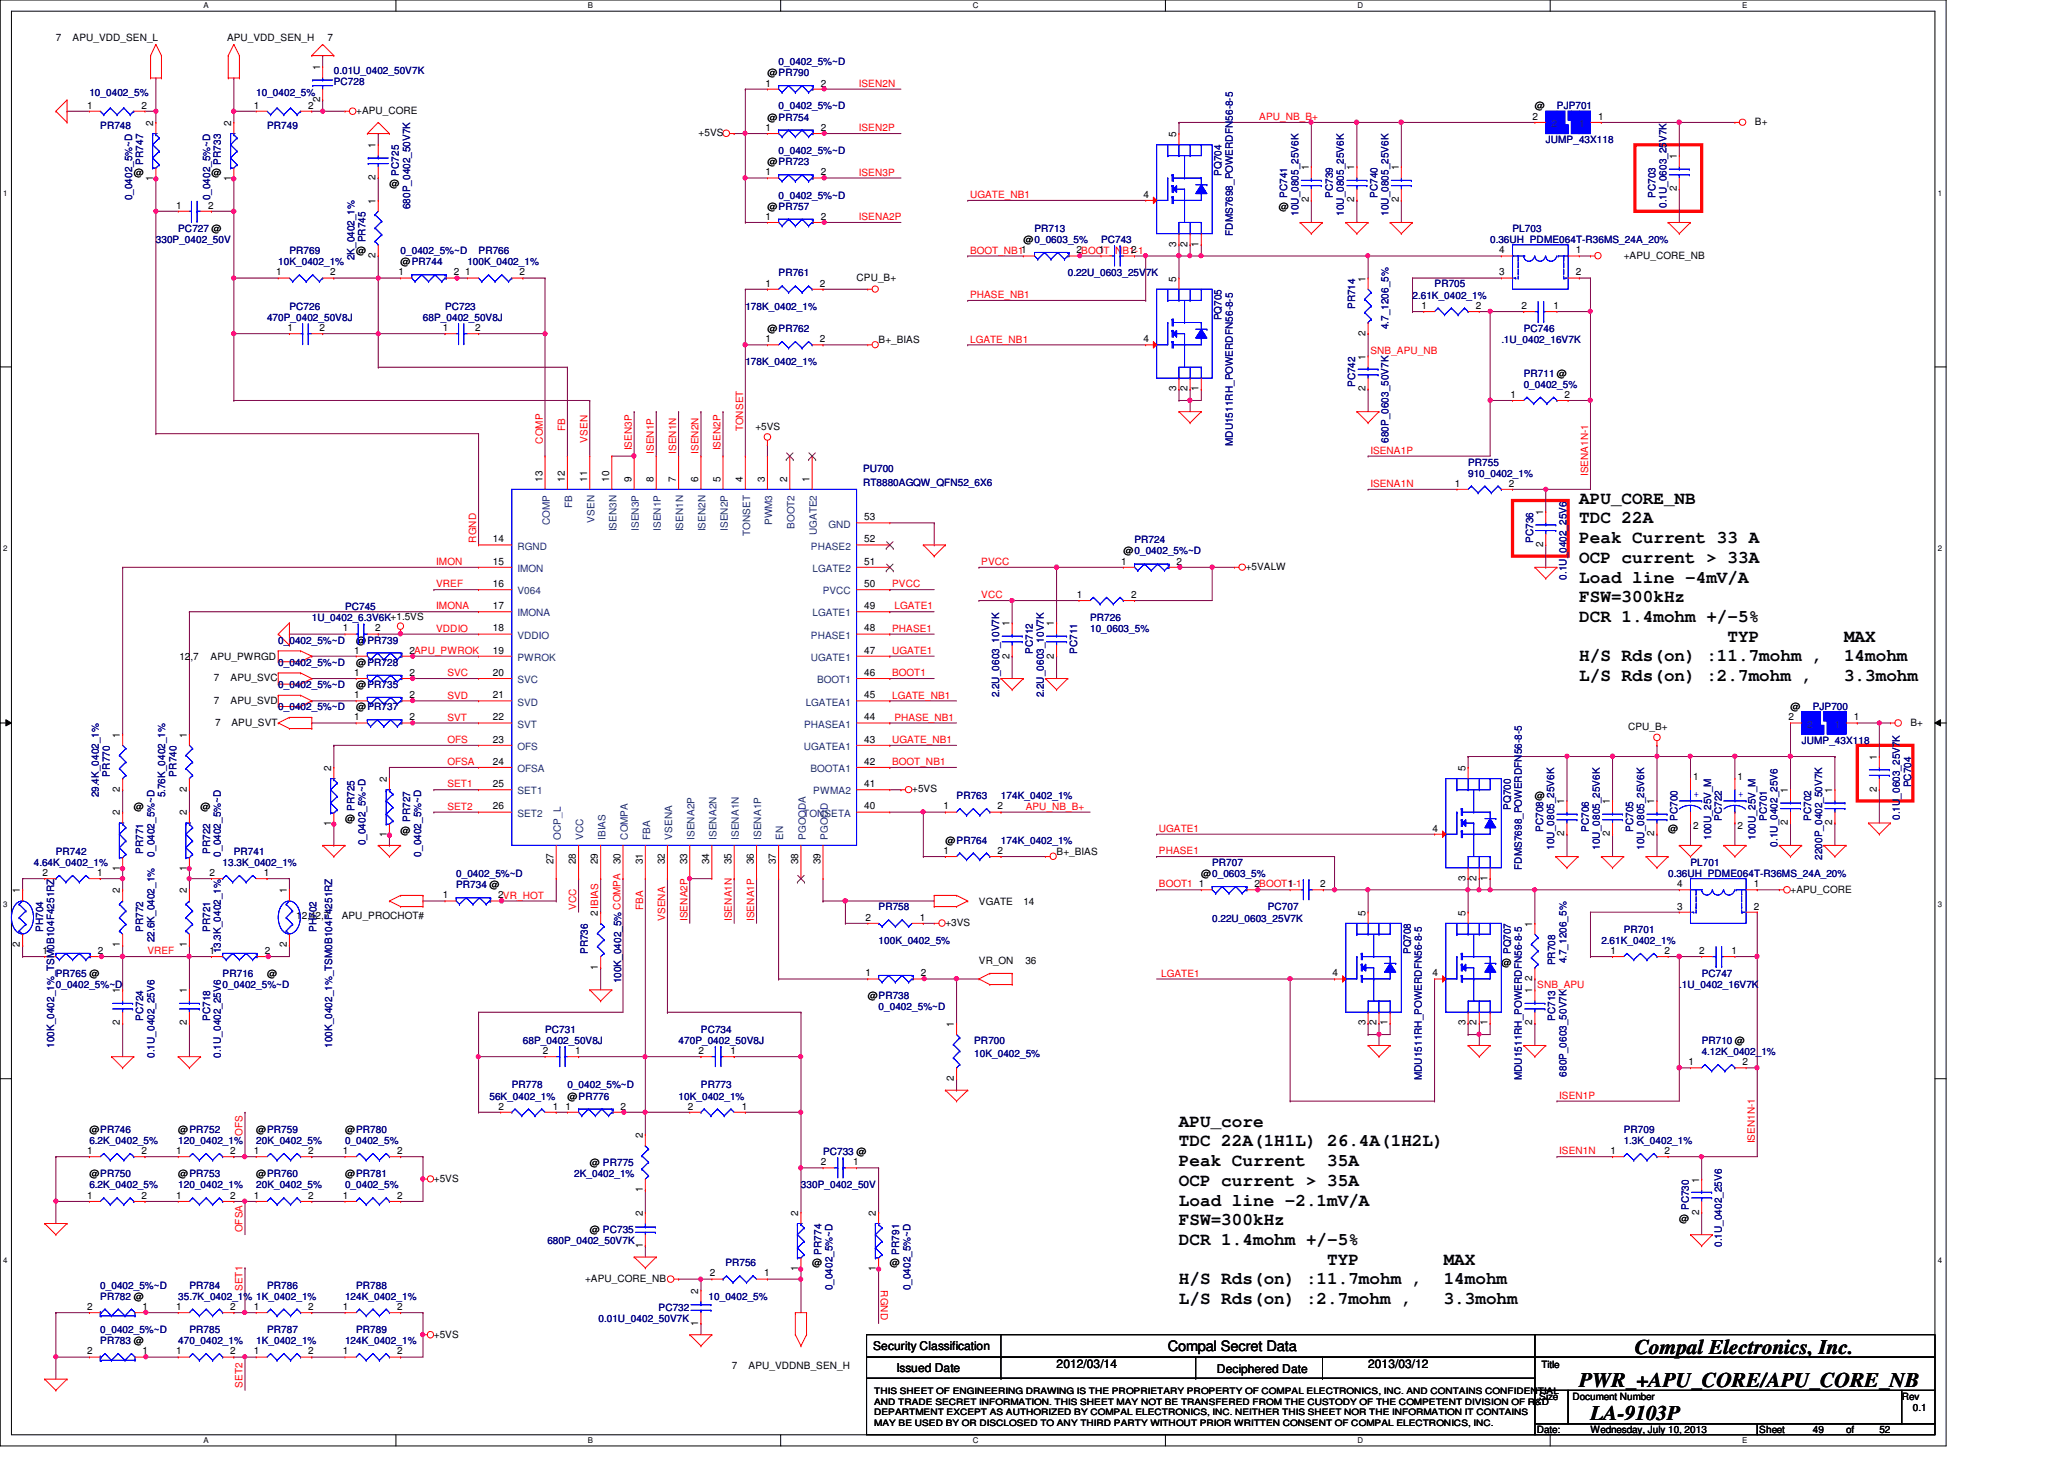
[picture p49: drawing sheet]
<svg xmlns="http://www.w3.org/2000/svg" width="297mm" height="210mm" viewBox="0 0 297 210" stroke-linecap="round" stroke-linejoin="round" font-family="sans-serif">
<defs><g id="words">
<g font-size="3">
<text x="235.3" y="194.7">Compal Electronics, Inc.</text>
<text x="227.3" y="199.6">PWR_+APU_CORE/APU_CORE_NB</text>
<text x="228.9" y="204.3">LA-9103P</text>
</g>
<g font-size="2.5">
<text x="227.3" y="72.5">APU_CORE_NB</text>
<text x="227.3" y="75.3">TDC 22A</text>
<text x="227.3" y="78.1">Peak Current 33 A</text>
<text x="227.3" y="81">OCP current &gt; 33A</text>
<text x="227.3" y="83.8">Load line -4mV/A</text>
<text x="227.3" y="86.7">FSW=300kHz</text>
<text x="227.3" y="89.5">DCR 1.4mohm +/-5%</text>
<text x="227.3" y="95.2">H/S Rds(on) :11.7mohm ,</text>
<text x="248.6" y="92.3">TYP</text>
<text x="265.4" y="92.3">MAX</text>
<text x="265.4" y="95.2">14mohm</text>
<text x="227.3" y="98">L/S Rds(on) :2.7mohm ,</text>
<text x="265.4" y="98">3.3mohm</text>
<text x="169.7" y="162.1">APU_core</text>
<text x="169.7" y="164.9">TDC 22A(1H1L) 26.4A(1H2L)</text>
<text x="169.7" y="167.8">Peak Current</text>
<text x="191" y="167.8">35A</text>
<text x="169.7" y="170.6">OCP current &gt; 35A</text>
<text x="169.7" y="173.4">Load line -2.1mV/A</text>
<text x="169.7" y="176.3">FSW=300kHz</text>
<text x="169.7" y="179.1">DCR 1.4mohm +/-5%</text>
<text x="169.7" y="184.8">H/S Rds(on) :11.7mohm ,</text>
<text x="191" y="181.9">TYP</text>
<text x="207.8" y="181.9">MAX</text>
<text x="207.8" y="184.8">14mohm</text>
<text x="169.7" y="187.6">L/S Rds(on) :2.7mohm ,</text>
<text x="207.8" y="187.6">3.3mohm</text>
</g>
<text font-size="2.1" x="168.1" y="194.4">Compal Secret Data</text>
<g font-size="1.7">
<text x="125.7" y="194.3">Security Classification</text>
<text x="129" y="197.3">Issued Date</text>
<text x="152.1" y="196.8">2012/03/14</text>
<text x="175.1" y="197.5">Deciphered Date</text>
<text x="196.9" y="196.8">2013/03/12</text>
</g>
<g font-size="1.4">
<text x="8" y="5.8">7</text>
<text x="10.5" y="5.8">APU_VDD_SEN_L</text>
<text x="32.7" y="5.8">APU_VDD_SEN_H</text>
<text x="47.1" y="5.8">7</text>
<text x="46.1" y="10.1" transform="rotate(-90 46.1 10.1)">1</text>
<text x="110.4" y="11">@PR790</text>
<text x="12.5" y="15.6">1</text>
<text x="20.4" y="15.6">2</text>
<text x="36.5" y="15.6">1</text>
<text x="44.4" y="15.6">2</text>
<text x="46.1" y="14.7" transform="rotate(-90 46.1 14.7)">2</text>
<text x="51.3" y="16.4">+APU_CORE</text>
<text x="110.1" y="12.4">1</text>
<text x="110.4" y="17.4">@PR754</text>
<text x="118.1" y="12.4">2</text>
<text x="220.6" y="17.2">2</text>
<text x="220.9" y="15.7">@</text>
<text x="230" y="17.2">1</text>
<text x="252.6" y="18">B+</text>
<text x="22.1" y="18.1" transform="rotate(-90 22.1 18.1)">2</text>
<text x="33.3" y="18.1" transform="rotate(-90 33.3 18.1)">2</text>
<text x="54.1" y="21.3" transform="rotate(-90 54.1 21.3)">1</text>
<text x="100.5" y="19.6">+5VS</text>
<text x="110.1" y="18.8">1</text>
<text x="110.4" y="23.7">@PR723</text>
<text x="118.1" y="18.8">2</text>
<text x="169.3" y="19.7" transform="rotate(-90 169.3 19.7)">5</text>
<text x="241.3" y="22.9" transform="rotate(-90 241.3 22.9)">1</text>
<text x="19.3" y="25.4">@</text>
<text x="22.1" y="26.1" transform="rotate(-90 22.1 26.1)">1</text>
<text x="30.4" y="25.4">@</text>
<text x="33.3" y="26.1" transform="rotate(-90 33.3 26.1)">1</text>
<text x="54.1" y="29.3" transform="rotate(-90 54.1 29.3)">1</text>
<text x="54.1" y="25.9" transform="rotate(-90 54.1 25.9)">2</text>
<text x="56" y="27">@</text>
<text x="110.1" y="25.2">1</text>
<text x="118.1" y="25.2">2</text>
<text x="164.5" y="28.4">4</text>
<text x="188.3" y="29.1" transform="rotate(-90 188.3 29.1)">2</text>
<text x="188.3" y="24.5" transform="rotate(-90 188.3 24.5)">1</text>
<text x="194.9" y="29.1" transform="rotate(-90 194.9 29.1)">2</text>
<text x="194.9" y="24.5" transform="rotate(-90 194.9 24.5)">1</text>
<text x="201.3" y="29.1" transform="rotate(-90 201.3 29.1)">2</text>
<text x="201.3" y="24.5" transform="rotate(-90 201.3 24.5)">1</text>
<text x="241.3" y="27.5" transform="rotate(-90 241.3 27.5)">2</text>
<text x="25.4" y="30">1</text>
<text x="30" y="30">2</text>
<text x="110.1" y="31.6">1</text>
<text x="110.4" y="30.2">@PR757</text>
<text x="118.1" y="31.6">2</text>
<text x="147.3" y="35">@0_0603_5%</text>
<text x="169.3" y="35.5" transform="rotate(-90 169.3 35.5)">3</text>
<text x="170.9" y="35.5" transform="rotate(-90 170.9 35.5)">2</text>
<text x="172.5" y="35.5" transform="rotate(-90 172.5 35.5)">1</text>
<text x="184.1" y="30.2">@</text>
<text x="39.7" y="39.6">1</text>
<text x="47.5" y="39.6">2</text>
<text x="51.3" y="36.6">@</text>
<text x="54.1" y="37.1" transform="rotate(-90 54.1 37.1)">2</text>
<text x="57.4" y="39.6">1</text>
<text x="57.7" y="38.2">@PR744</text>
<text x="65.3" y="39.6">2</text>
<text x="67" y="39.6">1</text>
<text x="74.8" y="39.6">2</text>
<text x="110.1" y="41.2">1</text>
<text x="118" y="41.2">2</text>
<text x="123.3" y="40.4">CPU_B+</text>
<text x="154.9" y="36.4">2BOOT_NB1-1</text>
<text x="158.2" y="36.4">1</text>
<text x="162.8" y="36.4">2</text>
<text x="169.3" y="40.5" transform="rotate(-90 169.3 40.5)">5</text>
<text x="196.5" y="40.5" transform="rotate(-90 196.5 40.5)">1</text>
<text x="215.8" y="39.6">3</text>
<text x="215.8" y="36.4">4</text>
<text x="226.8" y="36.4">1</text>
<text x="226.8" y="39.6">2</text>
<text x="233.7" y="37.2">+APU_CORE_NB</text>
<text x="41.4" y="47.6">1</text>
<text x="46" y="47.6">2</text>
<text x="63.8" y="47.6">1</text>
<text x="68.4" y="47.6">2</text>
<text x="110.4" y="47.8">@PR762</text>
<text x="204.6" y="44.4">1</text>
<text x="212.4" y="44.4">2</text>
<text x="219" y="44.4">2</text>
<text x="223.6" y="44.4">1</text>
<text x="110.1" y="49.2">1</text>
<text x="118" y="49.2">2</text>
<text x="126.4" y="49.4">B+_BIAS</text>
<text x="164.5" y="49.2">4</text>
<text x="196.5" y="51.7" transform="rotate(-90 196.5 51.7)">1</text>
<text x="196.5" y="48.3" transform="rotate(-90 196.5 48.3)">2</text>
<text x="169.3" y="56.3" transform="rotate(-90 169.3 56.3)">3</text>
<text x="170.9" y="56.3" transform="rotate(-90 170.9 56.3)">2</text>
<text x="172.5" y="56.3" transform="rotate(-90 172.5 56.3)">1</text>
<text x="196.5" y="56.3" transform="rotate(-90 196.5 56.3)">2</text>
<text x="217.4" y="57.2">1</text>
<text x="225.2" y="57.2">2</text>
<text x="108.7" y="61.8">+5VS</text>
<text x="78.1" y="69.3" transform="rotate(-90 78.1 69.3)">13</text>
<text x="81.3" y="69.3" transform="rotate(-90 81.3 69.3)">12</text>
<text x="84.5" y="69.3" transform="rotate(-90 84.5 69.3)">11</text>
<text x="87.7" y="69.3" transform="rotate(-90 87.7 69.3)">10</text>
<text x="90.9" y="69.3" transform="rotate(-90 90.9 69.3)">9</text>
<text x="94.1" y="69.3" transform="rotate(-90 94.1 69.3)">8</text>
<text x="97.3" y="69.3" transform="rotate(-90 97.3 69.3)">7</text>
<text x="100.5" y="69.3" transform="rotate(-90 100.5 69.3)">6</text>
<text x="103.7" y="69.3" transform="rotate(-90 103.7 69.3)">5</text>
<text x="106.9" y="69.3" transform="rotate(-90 106.9 69.3)">4</text>
<text x="110.1" y="69.3" transform="rotate(-90 110.1 69.3)">3</text>
<text x="113.3" y="69.3" transform="rotate(-90 113.3 69.3)">2</text>
<text x="116.5" y="69.3" transform="rotate(-90 116.5 69.3)">1</text>
<text x="209.4" y="70">1</text>
<text x="217.2" y="70">2</text>
<text x="124.4" y="74.8">53</text>
<text x="222.1" y="74.1" transform="rotate(-90 222.1 74.1)">1</text>
<text x="70.9" y="81.2">15</text>
<text x="70.9" y="78">14</text>
<text x="124.4" y="81.2">51</text>
<text x="124.4" y="78">52</text>
<text x="161.4" y="81.2">1</text>
<text x="161.7" y="79.8">@0_0402_5%~D</text>
<text x="169.3" y="81.2">2</text>
<text x="179.3" y="82">+5VALW</text>
<text x="222.1" y="78.7" transform="rotate(-90 222.1 78.7)">2</text>
<text x="70.9" y="87.6">17</text>
<text x="70.9" y="84.5">16</text>
<text x="124.4" y="87.6">49</text>
<text x="124.4" y="84.5">50</text>
<text x="155" y="86">1</text>
<text x="162.8" y="86">2</text>
<text x="25.8" y="95">12,7</text>
<text x="30.3" y="95">APU_PWRGD</text>
<text x="49.4" y="90.8">1</text>
<text x="51" y="94">1</text>
<text x="51.3" y="92.6">@</text>
<text x="51.3" y="95.8">@PR728</text>
<text x="54" y="90.8">2</text>
<text x="58.9" y="94">2APU_PWROK</text>
<text x="70.9" y="94">19</text>
<text x="70.9" y="90.8">18</text>
<text x="124.4" y="94">47</text>
<text x="124.4" y="90.8">48</text>
<text x="145.3" y="94.7" transform="rotate(-90 145.3 94.7)">2</text>
<text x="145.3" y="90.1" transform="rotate(-90 145.3 90.1)">1</text>
<text x="151.7" y="94.7" transform="rotate(-90 151.7 94.7)">2</text>
<text x="151.7" y="90.1" transform="rotate(-90 151.7 90.1)">1</text>
<text x="30.8" y="98">7</text>
<text x="30.8" y="101.2">7</text>
<text x="33.2" y="98">APU_SVC</text>
<text x="33.2" y="101.2">APU_SVD</text>
<text x="51" y="100.5">1</text>
<text x="51" y="97.2">1</text>
<text x="51.3" y="99">@PR735</text>
<text x="58.9" y="100.5">2</text>
<text x="58.9" y="97.2">2</text>
<text x="70.9" y="100.5">21</text>
<text x="70.9" y="97.2">20</text>
<text x="124.4" y="100.5">45</text>
<text x="124.4" y="97.2">46</text>
<text x="17.3" y="106.1" transform="rotate(-90 17.3 106.1)">1</text>
<text x="26.9" y="106.1" transform="rotate(-90 26.9 106.1)">1</text>
<text x="30.9" y="104.4">7</text>
<text x="33.3" y="104.4">APU_SVT</text>
<text x="51" y="103.6">1</text>
<text x="51.3" y="102.2">@PR737</text>
<text x="58.9" y="103.6">2</text>
<text x="70.9" y="103.6">22</text>
<text x="70.9" y="106.8">23</text>
<text x="124.4" y="106.8">43</text>
<text x="124.4" y="103.6">44</text>
<text x="234.3" y="105.1">CPU_B+</text>
<text x="257.4" y="103.6">2</text>
<text x="257.7" y="102.2">@</text>
<text x="266.8" y="103.6">1</text>
<text x="275" y="104.4">B+</text>
<text x="17.3" y="113.9" transform="rotate(-90 17.3 113.9)">2</text>
<text x="26.9" y="113.9" transform="rotate(-90 26.9 113.9)">2</text>
<text x="47.7" y="110.9" transform="rotate(-90 47.7 110.9)">2</text>
<text x="55.7" y="112.5" transform="rotate(-90 55.7 112.5)">2</text>
<text x="70.9" y="110">24</text>
<text x="70.9" y="113.2">25</text>
<text x="124.4" y="113.2">41</text>
<text x="124.4" y="110">42</text>
<text x="210.9" y="110.9" transform="rotate(-90 210.9 110.9)">5</text>
<text x="243.7" y="112.2">1</text>
<text x="250.1" y="112.2">1</text>
<text x="270.1" y="113.9" transform="rotate(-90 270.1 113.9)">2</text>
<text x="270.1" y="109.3" transform="rotate(-90 270.1 109.3)">1</text>
<text x="17.3" y="117.3" transform="rotate(-90 17.3 117.3)">2</text>
<text x="19.3" y="116.6">@</text>
<text x="26.9" y="117.3" transform="rotate(-90 26.9 117.3)">2</text>
<text x="28.9" y="116.6">@</text>
<text x="47.7" y="118.9" transform="rotate(-90 47.7 118.9)">1</text>
<text x="49.7" y="118.3">@</text>
<text x="57.7" y="119.9">@</text>
<text x="70.9" y="116.5">26</text>
<text x="124.4" y="116.5">40</text>
<text x="131.3" y="114">+5VS</text>
<text x="135.8" y="116.5">1</text>
<text x="143.5" y="116.5">2</text>
<text x="206.2" y="119.6">4</text>
<text x="220.9" y="115">@</text>
<text x="225.1" y="115.7" transform="rotate(-90 225.1 115.7)">1</text>
<text x="231.7" y="115.7" transform="rotate(-90 231.7 115.7)">1</text>
<text x="238.1" y="115.7" transform="rotate(-90 238.1 115.7)">1</text>
<text x="240.1" y="119.8">@</text>
<text x="243.7" y="119.3">2</text>
<text x="250.1" y="119.3">2</text>
<text x="257.3" y="118.7" transform="rotate(-90 257.3 118.7)">2</text>
<text x="257.3" y="114.1" transform="rotate(-90 257.3 114.1)">1</text>
<text x="263.7" y="118.7" transform="rotate(-90 263.7 118.7)">2</text>
<text x="263.7" y="114.1" transform="rotate(-90 263.7 114.1)">1</text>
<text x="17.3" y="125.3" transform="rotate(-90 17.3 125.3)">1</text>
<text x="26.9" y="125.3" transform="rotate(-90 26.9 125.3)">1</text>
<text x="55.7" y="120.5" transform="rotate(-90 55.7 120.5)">1</text>
<text x="79.7" y="124.3" transform="rotate(-90 79.7 124.3)">27</text>
<text x="82.9" y="124.3" transform="rotate(-90 82.9 124.3)">28</text>
<text x="86.1" y="124.3" transform="rotate(-90 86.1 124.3)">29</text>
<text x="89.3" y="124.3" transform="rotate(-90 89.3 124.3)">30</text>
<text x="92.5" y="124.3" transform="rotate(-90 92.5 124.3)">31</text>
<text x="95.7" y="124.3" transform="rotate(-90 95.7 124.3)">32</text>
<text x="98.9" y="124.3" transform="rotate(-90 98.9 124.3)">33</text>
<text x="102.1" y="124.3" transform="rotate(-90 102.1 124.3)">34</text>
<text x="105.3" y="124.3" transform="rotate(-90 105.3 124.3)">35</text>
<text x="108.5" y="124.3" transform="rotate(-90 108.5 124.3)">36</text>
<text x="111.7" y="124.3" transform="rotate(-90 111.7 124.3)">37</text>
<text x="114.9" y="124.3" transform="rotate(-90 114.9 124.3)">38</text>
<text x="118.1" y="124.3" transform="rotate(-90 118.1 124.3)">39</text>
<text x="135.8" y="122.9">1</text>
<text x="136.1" y="121.4">@PR764</text>
<text x="143.5" y="122.9">2</text>
<text x="152.1" y="123">B+_BIAS</text>
<text x="225.1" y="120.3" transform="rotate(-90 225.1 120.3)">2</text>
<text x="231.7" y="120.3" transform="rotate(-90 231.7 120.3)">2</text>
<text x="238.1" y="120.3" transform="rotate(-90 238.1 120.3)">2</text>
<text x="2.9" y="128.5" transform="rotate(-90 2.9 128.5)">1</text>
<text x="6.1" y="126">2</text>
<text x="14" y="126">1</text>
<text x="17.3" y="128.5" transform="rotate(-90 17.3 128.5)">2</text>
<text x="26.9" y="128.5" transform="rotate(-90 26.9 128.5)">2</text>
<text x="30.1" y="126">2</text>
<text x="38" y="126">1</text>
<text x="41.3" y="128.5" transform="rotate(-90 41.3 128.5)">1</text>
<text x="63.8" y="129.2">1</text>
<text x="71.7" y="129.2">2VR_HOT</text>
<text x="86.1" y="131.7" transform="rotate(-90 86.1 131.7)">2IBIAS</text>
<text x="140.9" y="130.2">VGATE</text>
<text x="147.3" y="130.2">14</text>
<text x="172.5" y="127.6">1</text>
<text x="172.9" y="126.2">@0_0603_5%</text>
<text x="180.5" y="127.6">2BOOT1-1</text>
<text x="185.4" y="127.6">1</text>
<text x="190" y="127.6">2</text>
<text x="196.5" y="131.7" transform="rotate(-90 196.5 131.7)">5</text>
<text x="210.9" y="131.7" transform="rotate(-90 210.9 131.7)">5</text>
<text x="210.9" y="126.7" transform="rotate(-90 210.9 126.7)">3</text>
<text x="212.5" y="126.7" transform="rotate(-90 212.5 126.7)">2</text>
<text x="214.1" y="126.7" transform="rotate(-90 214.1 126.7)">1</text>
<text x="241.4" y="130.9">3</text>
<text x="241.4" y="127.6">4</text>
<text x="252.4" y="127.6">1</text>
<text x="252.4" y="130.9">2</text>
<text x="257.7" y="128.4">+APU_CORE</text>
<text x="2.9" y="136.3" transform="rotate(-90 2.9 136.3)">2</text>
<text x="6.1" y="137.2">1</text>
<text x="14.1" y="137.2">2</text>
<text x="17.3" y="136.3" transform="rotate(-90 17.3 136.3)">1</text>
<text x="26.9" y="136.3" transform="rotate(-90 26.9 136.3)">1</text>
<text x="30.1" y="137.2">1</text>
<text x="38.1" y="137.2">2</text>
<text x="41.3" y="136.3" transform="rotate(-90 41.3 136.3)">2</text>
<text x="42.6" y="132.2">12,42,7</text>
<text x="49.2" y="132.2">APU_PROCHOT#</text>
<text x="124.5" y="132.5">2</text>
<text x="132.4" y="132.5">1</text>
<text x="136.1" y="133.2">+3VS</text>
<text x="220.5" y="133.3" transform="rotate(-90 220.5 133.3)">1</text>
<text x="231.8" y="137.2">1</text>
<text x="239.6" y="137.2">2</text>
<text x="244.6" y="137.2">2</text>
<text x="249.2" y="137.2">1</text>
<text x="17.3" y="142.9" transform="rotate(-90 17.3 142.9)">1</text>
<text x="26.9" y="142.9" transform="rotate(-90 26.9 142.9)">1</text>
<text x="38.4" y="140.6">@</text>
<text x="86.1" y="139.5" transform="rotate(-90 86.1 139.5)">1</text>
<text x="124.5" y="140.5">1</text>
<text x="124.9" y="143.8">@PR738</text>
<text x="132.5" y="140.5">2</text>
<text x="140.9" y="138.6">VR_ON</text>
<text x="147.6" y="138.6">36</text>
<text x="191.8" y="140.5">4</text>
<text x="206.2" y="140.5">4</text>
<text x="216.1" y="139">@</text>
<text x="220.5" y="142.9" transform="rotate(-90 220.5 142.9)">1</text>
<text x="220.5" y="141.1" transform="rotate(-90 220.5 141.1)">2</text>
<text x="17.3" y="147.5" transform="rotate(-90 17.3 147.5)">2</text>
<text x="26.9" y="147.5" transform="rotate(-90 26.9 147.5)">2</text>
<text x="137.3" y="147.7" transform="rotate(-90 137.3 147.7)">1</text>
<text x="196.5" y="147.5" transform="rotate(-90 196.5 147.5)">3</text>
<text x="198.1" y="147.5" transform="rotate(-90 198.1 147.5)">2</text>
<text x="199.7" y="147.5" transform="rotate(-90 199.7 147.5)">1</text>
<text x="210.9" y="147.5" transform="rotate(-90 210.9 147.5)">3</text>
<text x="212.5" y="147.5" transform="rotate(-90 212.5 147.5)">2</text>
<text x="214.1" y="147.5" transform="rotate(-90 214.1 147.5)">1</text>
<text x="220.5" y="147.5" transform="rotate(-90 220.5 147.5)">2</text>
<text x="78.1" y="151.6">2</text>
<text x="82.8" y="151.6">1</text>
<text x="100.5" y="151.6">2</text>
<text x="105.2" y="151.6">1</text>
<text x="137.3" y="155.5" transform="rotate(-90 137.3 155.5)">2</text>
<text x="243" y="153.2">1</text>
<text x="250.8" y="153.2">2</text>
<text x="71.8" y="159.6">2</text>
<text x="79.5" y="159.6">1</text>
<text x="81.4" y="159.6">1</text>
<text x="81.7" y="158.2">@PR776</text>
<text x="89.3" y="159.6">2</text>
<text x="99" y="159.6">2</text>
<text x="106.8" y="159.6">1</text>
<text x="12.5" y="166">1</text>
<text x="12.9" y="163">@PR746</text>
<text x="20.4" y="166">2</text>
<text x="25.4" y="166">1</text>
<text x="25.7" y="163">@PR752</text>
<text x="33.1" y="166">2</text>
<text x="36.5" y="166">1</text>
<text x="36.9" y="163">@PR759</text>
<text x="44.4" y="166">2</text>
<text x="49.4" y="166">1</text>
<text x="49.7" y="163">@PR780</text>
<text x="57.1" y="166">2</text>
<text x="84.9" y="167.8">@ PR775</text>
<text x="92.5" y="163.7" transform="rotate(-90 92.5 163.7)">2</text>
<text x="118.1" y="167.6">2</text>
<text x="122.8" y="167.6">1</text>
<text x="231.8" y="166">1</text>
<text x="239.6" y="166">2</text>
<text x="12.5" y="172.5">1</text>
<text x="12.9" y="169.4">@PR750</text>
<text x="20.4" y="172.5">2</text>
<text x="25.4" y="172.5">1</text>
<text x="25.7" y="169.4">@PR753</text>
<text x="33.1" y="172.5">2</text>
<text x="36.5" y="172.5">1</text>
<text x="36.9" y="169.4">@PR760</text>
<text x="44.4" y="172.5">2</text>
<text x="49.4" y="172.5">1</text>
<text x="49.7" y="169.4">@PR781</text>
<text x="57.1" y="172.5">2</text>
<text x="62.4" y="170">+5VS</text>
<text x="92.5" y="171.5" transform="rotate(-90 92.5 171.5)">1</text>
<text x="244.5" y="170.1" transform="rotate(-90 244.5 170.1)">1</text>
<text x="84.9" y="177.4">@ PC735</text>
<text x="92.5" y="179.5" transform="rotate(-90 92.5 179.5)">1</text>
<text x="92.5" y="174.9" transform="rotate(-90 92.5 174.9)">2</text>
<text x="114.9" y="174.9" transform="rotate(-90 114.9 174.9)">2</text>
<text x="126.1" y="174.9" transform="rotate(-90 126.1 174.9)">2</text>
<text x="241.7" y="175.8">@</text>
<text x="244.5" y="174.8" transform="rotate(-90 244.5 174.8)">2</text>
<text x="84.2" y="184.4">+APU_CORE_NB</text>
<text x="102.1" y="183.6">2</text>
<text x="110" y="183.6">1</text>
<text x="114.9" y="182.9" transform="rotate(-90 114.9 182.9)">1</text>
<text x="116.9" y="182.2">@</text>
<text x="126.1" y="182.9" transform="rotate(-90 126.1 182.9)">1</text>
<text x="128.1" y="182.2">@</text>
<text x="12.5" y="188.5">2</text>
<text x="20.5" y="188.5">1</text>
<text x="25.4" y="188.5">1</text>
<text x="33.1" y="188.5">2</text>
<text x="36.5" y="188.5">1</text>
<text x="44.4" y="188.5">2</text>
<text x="49.4" y="188.5">1</text>
<text x="57.1" y="188.5">2</text>
<text x="100.5" y="190.8" transform="rotate(-90 100.5 190.8)">1</text>
<text x="100.5" y="186.1" transform="rotate(-90 100.5 186.1)">2</text>
<text x="12.5" y="194.9">2</text>
<text x="20.5" y="194.9">1</text>
<text x="25.4" y="194.9">1</text>
<text x="33.1" y="194.9">2</text>
<text x="36.5" y="194.9">1</text>
<text x="44.4" y="194.9">2</text>
<text x="49.4" y="194.9">1</text>
<text x="57.1" y="194.9">2</text>
<text x="62.4" y="192.4">+5VS</text>
<text x="105.3" y="196.9">7</text>
<text x="107.7" y="196.9">APU_VDDNB_SEN_H</text>
<text x="221.8" y="196.8">Title</text>
<text x="221.5" y="201.4">Size</text>
<text x="226.3" y="201.4">Document Number</text>
<text x="273.7" y="201.4">Rev</text>
<text x="275.3" y="203">0.1</text>
<text x="221.2" y="206.2">Date:</text>
<text x="228.9" y="206.2">Wednesday, July 10, 2013</text>
<text x="253.2" y="206.2">Sheet</text>
<text x="260.9" y="206.2">49</text>
<text x="265.7" y="206.2">of</text>
<text x="270.5" y="206.2">52</text>
</g>
<g font-size="1.4" fill="#000080">
<text x="48" y="10.6">0.01U_0402_50V7K</text>
<text x="112.1" y="9.4">0_0402_5%~D</text>
<text x="12.9" y="13.8">10_0402_5%</text>
<text x="36.9" y="13.8">10_0402_5%</text>
<text x="48" y="12.2">PC728</text>
<text x="112.1" y="15.7">0_0402_5%~D</text>
<text x="224.1" y="15.7">PJP701</text>
<text x="14.4" y="18.6">PR748</text>
<text x="20.6" y="23.7" transform="rotate(-90 20.6 23.7)">PR747</text>
<text x="31.8" y="23.7" transform="rotate(-90 31.8 23.7)">PR733</text>
<text x="38.4" y="18.6">PR749</text>
<text x="112.1" y="22.2">0_0402_5%~D</text>
<text x="222.5" y="20.6">JUMP_43X118</text>
<text x="19" y="28.8" transform="rotate(-90 19 28.8)">0_0402_5%~D</text>
<text x="30.2" y="28.8" transform="rotate(-90 30.2 28.8)">0_0402_5%~D</text>
<text x="57.4" y="25.3" transform="rotate(-90 57.4 25.3)">PC725</text>
<text x="112.1" y="28.6">0_0402_5%~D</text>
<text x="175.8" y="25.3" transform="rotate(-90 175.8 25.3)">PQ704</text>
<text x="185.2" y="28.5" transform="rotate(-90 185.2 28.5)">PC741</text>
<text x="191.8" y="28.5" transform="rotate(-90 191.8 28.5)">PC739</text>
<text x="198.2" y="28.5" transform="rotate(-90 198.2 28.5)">PC740</text>
<text x="238.2" y="28.5" transform="rotate(-90 238.2 28.5)">PC703</text>
<text x="239.8" y="29.9" transform="rotate(-90 239.8 29.9)">0.1U_0603_25V7K</text>
<text x="22.4" y="35">330P_0402_50V</text>
<text x="25.7" y="33.4">PC727 @</text>
<text x="52.6" y="34.9" transform="rotate(-90 52.6 34.9)">PR745</text>
<text x="59" y="30.1" transform="rotate(-90 59 30.1)">680P_0402_50V7K</text>
<text x="148.9" y="33.4">PR713</text>
<text x="158.5" y="35">PC743</text>
<text x="177.4" y="34" transform="rotate(-90 177.4 34)">FDMS7698_POWERDFN56-8-5</text>
<text x="186.9" y="31.1" transform="rotate(-90 186.9 31.1)">10U_0805_25V6K</text>
<text x="193.4" y="31.1" transform="rotate(-90 193.4 31.1)">10U_0805_25V6K</text>
<text x="199.8" y="31.1" transform="rotate(-90 199.8 31.1)">10U_0805_25V6K</text>
<text x="214.5" y="35">0.36UH_PDME064T-R36MS_24A_20%</text>
<text x="217.7" y="33.4">PL703</text>
<text x="40" y="38.2">10K_0402_1%</text>
<text x="41.7" y="36.6">PR769</text>
<text x="51" y="37.5" transform="rotate(-90 51 37.5)">2K_0402_1%</text>
<text x="57.7" y="36.6">0_0402_5%~D</text>
<text x="67.3" y="38.2">100K_0402_1%</text>
<text x="68.9" y="36.6">PR766</text>
<text x="112.1" y="39.8">PR761</text>
<text x="153.7" y="39.8">0.22U_0603_25V7K</text>
<text x="206.5" y="41.4">PR705</text>
<text x="38.4" y="46.2">470P_0402_50V8J</text>
<text x="41.7" y="44.6">PC726</text>
<text x="60.9" y="46.2">68P_0402_50V8J</text>
<text x="64" y="44.6">PC723</text>
<text x="107.3" y="44.6">178K_0402_1%</text>
<text x="175.8" y="46.1" transform="rotate(-90 175.8 46.1)">PQ705</text>
<text x="195" y="44.5" transform="rotate(-90 195 44.5)">PR714</text>
<text x="199.8" y="47.4" transform="rotate(-90 199.8 47.4)">4.7_1206_5%</text>
<text x="203.3" y="43">2.61K_0402_1%</text>
<text x="219.3" y="47.8">PC746</text>
<text x="107.3" y="52.6">178K_0402_1%</text>
<text x="216.1" y="49.4">.1U_0402_16V7K</text>
<text x="195" y="55.7" transform="rotate(-90 195 55.7)">PC742</text>
<text x="219.3" y="54.2">PR711 @</text>
<text x="219.3" y="55.8">0_0402_5%</text>
<text x="177.4" y="64.2" transform="rotate(-90 177.4 64.2)">MDU1511RH_POWERDFN56-8-5</text>
<text x="199.8" y="63.7" transform="rotate(-90 199.8 63.7)">680P_0603_50V7K</text>
<text x="124.2" y="67.9">PU700</text>
<text x="124.2" y="69.8">RT8880AGQW_QFN52_6X6</text>
<text x="211.3" y="67">PR755</text>
<text x="211.3" y="68.6">910_0402_1%</text>
<text x="163.3" y="78.2">PR724</text>
<text x="220.6" y="78.1" transform="rotate(-90 220.6 78.1)">PC736</text>
<text x="225.4" y="83.4" transform="rotate(-90 225.4 83.4)">0.1U_0402_25V6</text>
<text x="44.9" y="89.4">1U_0402_6.3V6K+1.5VS</text>
<text x="49.7" y="87.8">PC745</text>
<text x="156.9" y="89.4">PR726</text>
<text x="40" y="92.6">0_0402_5%~D</text>
<text x="40" y="95.8">0_0402_5%~D</text>
<text x="52.9" y="92.6">PR739</text>
<text x="148.6" y="94.1" transform="rotate(-90 148.6 94.1)">PC712</text>
<text x="155" y="94.1" transform="rotate(-90 155 94.1)">PC711</text>
<text x="156.9" y="91">10_0603_5%</text>
<text x="40" y="99">0_0402_5%~D</text>
<text x="143.8" y="100.3" transform="rotate(-90 143.8 100.3)">2.2U_0603_10V7K</text>
<text x="150.2" y="100.3" transform="rotate(-90 150.2 100.3)">2.2U_0603_10V7K</text>
<text x="40" y="102.2">0_0402_5%~D</text>
<text x="259.3" y="107">JUMP_43X118</text>
<text x="260.9" y="102.2">PJP700</text>
<text x="15.8" y="111.7" transform="rotate(-90 15.8 111.7)">PR770</text>
<text x="25.4" y="111.7" transform="rotate(-90 25.4 111.7)">PR740</text>
<text x="275" y="113.3" transform="rotate(-90 275 113.3)">PC704</text>
<text x="14.2" y="114.7" transform="rotate(-90 14.2 114.7)">29.4K_0402_1%</text>
<text x="23.8" y="114.7" transform="rotate(-90 23.8 114.7)">5.76K_0402_1%</text>
<text x="51" y="116.7" transform="rotate(-90 51 116.7)">PR725</text>
<text x="59" y="118.3" transform="rotate(-90 59 118.3)">PR727</text>
<text x="137.7" y="115">PR763</text>
<text x="144.1" y="115">174K_0402_1%</text>
<text x="217.4" y="116.5" transform="rotate(-90 217.4 116.5)">PQ700</text>
<text x="222.1" y="119.7" transform="rotate(-90 222.1 119.7)">PC708</text>
<text x="228.6" y="119.7" transform="rotate(-90 228.6 119.7)">PC706</text>
<text x="235" y="119.7" transform="rotate(-90 235 119.7)">PC705</text>
<text x="241.4" y="118.1" transform="rotate(-90 241.4 118.1)">PC700</text>
<text x="247.8" y="118.1" transform="rotate(-90 247.8 118.1)">PC722</text>
<text x="254.3" y="118.1" transform="rotate(-90 254.3 118.1)">PC701</text>
<text x="260.6" y="118.1" transform="rotate(-90 260.6 118.1)">PC702</text>
<text x="273.4" y="117.9" transform="rotate(-90 273.4 117.9)">0.1U_0603_25V7K</text>
<text x="4.9" y="124.6">4.64K_0402_1%</text>
<text x="8" y="123">PR742</text>
<text x="20.6" y="122.9" transform="rotate(-90 20.6 122.9)">PR771</text>
<text x="22.2" y="123.2" transform="rotate(-90 22.2 123.2)">0_0402_5%~D</text>
<text x="30.2" y="122.9" transform="rotate(-90 30.2 122.9)">PR722</text>
<text x="31.8" y="123.2" transform="rotate(-90 31.8 123.2)">0_0402_5%~D</text>
<text x="32" y="124.6">13.3K_0402_1%</text>
<text x="33.7" y="123">PR741</text>
<text x="52.6" y="121.6" transform="rotate(-90 52.6 121.6)">0_0402_5%~D</text>
<text x="60.6" y="123.2" transform="rotate(-90 60.6 123.2)">0_0402_5%~D</text>
<text x="144.1" y="121.4">174K_0402_1%</text>
<text x="174.5" y="124.6">PR707</text>
<text x="219" y="125.1" transform="rotate(-90 219 125.1)">FDMS7698_POWERDFN56-8-5</text>
<text x="223.7" y="122.3" transform="rotate(-90 223.7 122.3)">10U_0805_25V6K</text>
<text x="230.2" y="122.3" transform="rotate(-90 230.2 122.3)">10U_0805_25V6K</text>
<text x="236.6" y="122.3" transform="rotate(-90 236.6 122.3)">10U_0805_25V6K</text>
<text x="243.3" y="124.6">PL701</text>
<text x="246.2" y="120.8" transform="rotate(-90 246.2 120.8)">100U_25V_M</text>
<text x="252.6" y="120.8" transform="rotate(-90 252.6 120.8)">100U_25V_M</text>
<text x="255.8" y="121.8" transform="rotate(-90 255.8 121.8)">0.1U_0402_25V6</text>
<text x="262.3" y="123.7" transform="rotate(-90 262.3 123.7)">2200P_0402_50V7K</text>
<text x="65.7" y="127.8">PR734 @</text>
<text x="65.7" y="126.2">0_0402_5%~D</text>
<text x="126.4" y="131">PR758</text>
<text x="182.5" y="131">PC707</text>
<text x="240.1" y="126.2">0.36UH_PDME064T-R36MS_24A_20%</text>
<text x="6.2" y="134.1" transform="rotate(-90 6.2 134.1)">PH704</text>
<text x="20.6" y="134.1" transform="rotate(-90 20.6 134.1)">PR772</text>
<text x="22.2" y="135.6" transform="rotate(-90 22.2 135.6)">22.6K_0402_1%</text>
<text x="30.2" y="134.1" transform="rotate(-90 30.2 134.1)">PR721</text>
<text x="31.8" y="137.2" transform="rotate(-90 31.8 137.2)">13.3K_0402_1%</text>
<text x="45.5" y="134.1" transform="rotate(-90 45.5 134.1)">PH702</text>
<text x="84.6" y="137.3" transform="rotate(-90 84.6 137.3)">PR736</text>
<text x="126.4" y="135.8">100K_0402_5%</text>
<text x="174.5" y="132.6">0.22U_0603_25V7K</text>
<text x="203" y="137.3" transform="rotate(-90 203 137.3)">PQ708</text>
<text x="217.4" y="137.3" transform="rotate(-90 217.4 137.3)">PQ707</text>
<text x="230.5" y="135.8">2.61K_0402_1%</text>
<text x="233.7" y="134.2">PR701</text>
<text x="8" y="140.6">PR765 @</text>
<text x="8" y="142.2">0_0402_5%~D</text>
<text x="32" y="140.6">PR716</text>
<text x="32" y="142.2">0_0402_5%~D</text>
<text x="89.4" y="141.5" transform="rotate(-90 89.4 141.5)">100K_0402_5% COMPA</text>
<text x="223.8" y="138.9" transform="rotate(-90 223.8 138.9)">PR708</text>
<text x="225.4" y="138.6" transform="rotate(-90 225.4 138.6)">4.7_1206_5%</text>
<text x="241.7" y="142.2">.1U_0402_16V7K</text>
<text x="244.9" y="140.6">PC747</text>
<text x="20.6" y="146.9" transform="rotate(-90 20.6 146.9)">PC724</text>
<text x="30.2" y="146.9" transform="rotate(-90 30.2 146.9)">PC718</text>
<text x="78.4" y="148.6">PC731</text>
<text x="100.9" y="148.6">PC734</text>
<text x="126.4" y="145.4">0_0402_5%~D</text>
<text x="223.8" y="146.9" transform="rotate(-90 223.8 146.9)">PC713</text>
<text x="7.8" y="150.7" transform="rotate(-90 7.8 150.7)">100K_0402_1%_TSM0B104F4251RZ</text>
<text x="22.2" y="152.2" transform="rotate(-90 22.2 152.2)">0.1U_0402_25V6</text>
<text x="31.8" y="152.2" transform="rotate(-90 31.8 152.2)">0.1U_0402_25V6</text>
<text x="47.8" y="150.7" transform="rotate(-90 47.8 150.7)">100K_0402_1%_TSM0B104F4251RZ</text>
<text x="75.3" y="150.2">68P_0402_50V8J</text>
<text x="97.7" y="150.2">470P_0402_50V8J</text>
<text x="140.2" y="150.2">PR700</text>
<text x="140.2" y="152.1">10K_0402_5%</text>
<text x="204.6" y="155.4" transform="rotate(-90 204.6 155.4)">MDU1511RH_POWERDFN56-8-5</text>
<text x="219" y="155.4" transform="rotate(-90 219 155.4)">MDU1511RH_POWERDFN56-8-5</text>
<text x="225.4" y="154.9" transform="rotate(-90 225.4 154.9)">680P_0603_50V7K</text>
<text x="244.9" y="150.2">PR710 @</text>
<text x="244.9" y="151.8">4.12K_0402_1%</text>
<text x="70.4" y="158.2">56K_0402_1%</text>
<text x="73.7" y="156.6">PR778</text>
<text x="81.7" y="156.6">0_0402_5%~D</text>
<text x="97.7" y="158.2">10K_0402_1%</text>
<text x="100.9" y="156.6">PR773</text>
<text x="12.9" y="164.6">6.2K_0402_5%</text>
<text x="25.7" y="164.6">120_0402_1%</text>
<text x="36.9" y="164.6">20K_0402_5%</text>
<text x="49.7" y="164.6">0_0402_5%</text>
<text x="118.4" y="166.2">PC733 @</text>
<text x="233.7" y="163">PR709</text>
<text x="233.7" y="164.6">1.3K_0402_1%</text>
<text x="12.9" y="171">6.2K_0402_5%</text>
<text x="25.7" y="171">120_0402_1%</text>
<text x="36.9" y="171">20K_0402_5%</text>
<text x="49.7" y="171">0_0402_5%</text>
<text x="82.6" y="169.4">2K_0402_1%</text>
<text x="115.3" y="171">330P_0402_50V</text>
<text x="78.8" y="179">680P_0402_50V7K</text>
<text x="243" y="174.1" transform="rotate(-90 243 174.1)">PC730</text>
<text x="247.8" y="179.4" transform="rotate(-90 247.8 179.4)">0.1U_0402_25V6</text>
<text x="14.4" y="185.4">0_0402_5%~D</text>
<text x="27.3" y="185.4">PR784</text>
<text x="38.4" y="185.4">PR786</text>
<text x="51.3" y="185.4">PR788</text>
<text x="104.4" y="182.2">PR756</text>
<text x="118.2" y="180.5" transform="rotate(-90 118.2 180.5)">PR774</text>
<text x="119.8" y="185.6" transform="rotate(-90 119.8 185.6)">0_0402_5%~D</text>
<text x="129.4" y="180.5" transform="rotate(-90 129.4 180.5)">PR791</text>
<text x="131" y="185.6" transform="rotate(-90 131 185.6)">0_0402_5%~D</text>
<text x="14.4" y="187">PR782 @</text>
<text x="14.4" y="191.8">0_0402_5%~D</text>
<text x="25.7" y="187">35.7K_0402_1% 1K_0402_1%</text>
<text x="27.3" y="191.8">PR785</text>
<text x="38.4" y="191.8">PR787</text>
<text x="49.7" y="187">124K_0402_1%</text>
<text x="51.3" y="191.8">PR789</text>
<text x="86.1" y="190.2">0.01U_0402_50V7K</text>
<text x="94.8" y="188.6">PC732</text>
<text x="102" y="187">10_0402_5%</text>
<text x="14.4" y="193.4">PR783 @</text>
<text x="25.7" y="193.4">470_0402_1%</text>
<text x="36.9" y="193.4">1K_0402_1%</text>
<text x="49.7" y="193.4">124K_0402_1%</text>
</g>
<g font-size="1.4" fill="#f00">
<text x="123.6" y="12.5">ISEN2N</text>
<text x="181.2" y="17.3">APU_NB_B+</text>
<text x="123.6" y="18.9">ISEN2P</text>
<text x="123.6" y="25.3">ISEN3P</text>
<text x="139.6" y="28.5">UGATE_NB1</text>
<text x="123.6" y="31.7">ISENA2P</text>
<text x="139.6" y="36.5">BOOT_NB11</text>
<text x="139.6" y="42.9">PHASE_NB1</text>
<text x="139.6" y="49.3">LGATE_NB1</text>
<text x="197.2" y="50.9">SNB_APU_NB</text>
<text x="78.1" y="63.8" transform="rotate(-90 78.1 63.8)">COMP</text>
<text x="81.3" y="62.1" transform="rotate(-90 81.3 62.1)">FB</text>
<text x="84.5" y="63.7" transform="rotate(-90 84.5 63.7)">VSEN</text>
<text x="90.9" y="64.8" transform="rotate(-90 90.9 64.8)">ISEN3P</text>
<text x="94.1" y="65.3" transform="rotate(-90 94.1 65.3)">ISEN1P</text>
<text x="97.3" y="65.3" transform="rotate(-90 97.3 65.3)">ISEN1N</text>
<text x="100.5" y="65.3" transform="rotate(-90 100.5 65.3)">ISEN2N</text>
<text x="103.7" y="64.8" transform="rotate(-90 103.7 64.8)">ISEN2P</text>
<text x="106.9" y="62.1" transform="rotate(-90 106.9 62.1)">TONSET</text>
<text x="197.2" y="65.3">ISENA1P</text>
<text x="197.2" y="70.1">ISENA1N</text>
<text x="228.6" y="68.5" transform="rotate(-90 228.6 68.5)">ISENA1N-1</text>
<text x="62.8" y="81.3">IMON</text>
<text x="68.5" y="78.1" transform="rotate(-90 68.5 78.1)">RGND</text>
<text x="141.2" y="81.3">PVCC</text>
<text x="62.8" y="84.5">VREF</text>
<text x="62.8" y="87.7">IMONA</text>
<text x="128.4" y="84.5">PVCC</text>
<text x="128.7" y="87.7">LGATE1</text>
<text x="141.2" y="86.1">VCC</text>
<text x="62.8" y="90.9">VDDIO</text>
<text x="128.4" y="94.1">UGATE1</text>
<text x="128.4" y="90.9">PHASE1</text>
<text x="64.4" y="97.3">SVC</text>
<text x="64.4" y="100.5">SVD</text>
<text x="128.4" y="97.3">BOOT1</text>
<text x="128.4" y="100.5">LGATE_NB1</text>
<text x="64.4" y="103.7">SVT</text>
<text x="64.4" y="106.9">OFS</text>
<text x="128.4" y="106.9">UGATE_NB1</text>
<text x="128.7" y="103.7">PHASE_NB1</text>
<text x="64.4" y="110.1">OFSA</text>
<text x="64.4" y="113.3">SET1</text>
<text x="128.4" y="110.1">BOOT_NB1</text>
<text x="64.4" y="116.5">SET2</text>
<text x="147.6" y="116.5">APU_NB_B+</text>
<text x="166.8" y="119.7">UGATE1</text>
<text x="166.8" y="122.9">PHASE1</text>
<text x="82.9" y="130.9" transform="rotate(-90 82.9 130.9)">VCC</text>
<text x="92.5" y="130.9" transform="rotate(-90 92.5 130.9)">FBA</text>
<text x="166.8" y="127.7">BOOT1</text>
<text x="21.2" y="137.3">VREF</text>
<text x="95.7" y="132.5" transform="rotate(-90 95.7 132.5)">VSENA</text>
<text x="98.9" y="132.5" transform="rotate(-90 98.9 132.5)">ISENA2P</text>
<text x="105.3" y="132.5" transform="rotate(-90 105.3 132.5)">ISENA1N</text>
<text x="108.5" y="132.5" transform="rotate(-90 108.5 132.5)">ISENA1P</text>
<text x="167.1" y="140.5">LGATE1</text>
<text x="221.2" y="142.1">SNB_APU</text>
<text x="224.4" y="158.1">ISEN1P</text>
<text x="34.9" y="163.4" transform="rotate(-90 34.9 163.4)">OFS</text>
<text x="224.4" y="166.1">ISEN1N</text>
<text x="252.6" y="164.5" transform="rotate(-90 252.6 164.5)">ISEN1N-1</text>
<text x="34.9" y="177.3" transform="rotate(-90 34.9 177.3)">OFSA</text>
<text x="34.9" y="185.8" transform="rotate(-90 34.9 185.8)">SET1</text>
<text x="126.8" y="185.6" transform="rotate(90 126.8 185.6)">RGND</text>
<text x="34.9" y="199.7" transform="rotate(-90 34.9 199.7)">SET2</text>
</g>
<g font-size="1.4" fill="#004080">
<text x="223.3" y="18.3">2</text>
<text x="227.3" y="18.3">1</text>
<text x="79.1" y="75.5" transform="rotate(-90 79.1 75.5)">COMP</text>
<text x="82.3" y="73.1" transform="rotate(-90 82.3 73.1)">FB</text>
<text x="85.6" y="75.2" transform="rotate(-90 85.6 75.2)">VSEN</text>
<text x="88.7" y="76.5" transform="rotate(-90 88.7 76.5)">ISEN3N</text>
<text x="91.9" y="76.4" transform="rotate(-90 91.9 76.4)">ISEN3P</text>
<text x="95.1" y="76.4" transform="rotate(-90 95.1 76.4)">ISEN1P</text>
<text x="98.3" y="76.5" transform="rotate(-90 98.3 76.5)">ISEN1N</text>
<text x="101.6" y="76.5" transform="rotate(-90 101.6 76.5)">ISEN2N</text>
<text x="104.7" y="76.4" transform="rotate(-90 104.7 76.4)">ISEN2P</text>
<text x="107.9" y="77.1" transform="rotate(-90 107.9 77.1)">TONSET</text>
<text x="111.1" y="75.5" transform="rotate(-90 111.1 75.5)">PWM3</text>
<text x="114.3" y="76.1" transform="rotate(-90 114.3 76.1)">BOOT2</text>
<text x="117.6" y="77" transform="rotate(-90 117.6 77)">UGATE2</text>
<text x="119.2" y="75.9">GND</text>
<text x="74.5" y="82.3">IMON</text>
<text x="74.5" y="79.1">RGND</text>
<text x="116.7" y="79.1">PHASE2</text>
<text x="116.9" y="82.3">LGATE2</text>
<text x="74.5" y="88.7">IMONA</text>
<text x="74.5" y="85.5">V064</text>
<text x="116.9" y="88.7">LGATE1</text>
<text x="118.4" y="85.5">PVCC</text>
<text x="74.5" y="95.1">PWROK</text>
<text x="74.5" y="91.9">VDDIO</text>
<text x="116.7" y="95.1">UGATE1</text>
<text x="116.7" y="91.9">PHASE1</text>
<text x="74.5" y="101.5">SVD</text>
<text x="74.5" y="98.3">SVC</text>
<text x="115.9" y="101.5">LGATEA1</text>
<text x="117.6" y="98.3">BOOT1</text>
<text x="74.5" y="104.7">SVT</text>
<text x="74.5" y="107.9">OFS</text>
<text x="115.7" y="107.9">UGATEA1</text>
<text x="115.7" y="104.7">PHASEA1</text>
<text x="260.1" y="104.7">2</text>
<text x="264.1" y="104.7">1</text>
<text x="74.5" y="111.1">OFSA</text>
<text x="116.6" y="111.1">BOOTA1</text>
<text x="74.5" y="114.3">SET1</text>
<text x="74.5" y="117.5">SET2</text>
<text x="115.6" y="117.5">TONSETA</text>
<text x="117" y="114.3">PWMA2</text>
<text x="80.7" y="120.8" transform="rotate(-90 80.7 120.8)">OCP_L</text>
<text x="83.9" y="120.8" transform="rotate(-90 83.9 120.8)">VCC</text>
<text x="87.1" y="120.8" transform="rotate(-90 87.1 120.8)">IBIAS</text>
<text x="90.3" y="120.8" transform="rotate(-90 90.3 120.8)">COMPA</text>
<text x="93.6" y="120.8" transform="rotate(-90 93.6 120.8)">FBA</text>
<text x="96.7" y="120.8" transform="rotate(-90 96.7 120.8)">VSENA</text>
<text x="99.9" y="120.8" transform="rotate(-90 99.9 120.8)">ISENA2P</text>
<text x="103.1" y="120.8" transform="rotate(-90 103.1 120.8)">ISENA2N</text>
<text x="106.3" y="120.8" transform="rotate(-90 106.3 120.8)">ISENA1N</text>
<text x="109.6" y="120.8" transform="rotate(-90 109.6 120.8)">ISENA1P</text>
<text x="112.7" y="120.8" transform="rotate(-90 112.7 120.8)">EN</text>
<text x="115.9" y="120.8" transform="rotate(-90 115.9 120.8)">PGOODA</text>
<text x="119.1" y="120.8" transform="rotate(-90 119.1 120.8)">PGOOD</text>
</g>
<g font-size="1.4" fill="#00f">
<text x="243.8" y="114.6">+</text>
<text x="250.1" y="114.6">+</text>
</g>
<g font-size="1.3">
<text x="125.8" y="200.6">THIS SHEET OF ENGINEERING DRAWING IS THE PROPRIETARY PROPERTY OF COMPAL ELECTRONICS, INC. AND CONTAINS CONFIDENTIAL</text>
<text x="125.8" y="202.1">AND TRADE SECRET INFORMATION. THIS SHEET MAY NOT BE TRANSFERED FROM THE CUSTODY OF THE COMPETENT DIVISION OF R&amp;D</text>
<text x="125.8" y="203.6">DEPARTMENT EXCEPT AS AUTHORIZED BY COMPAL ELECTRONICS, INC. NEITHER THIS SHEET NOR THE INFORMATION IT CONTAINS</text>
<text x="125.8" y="205.1">MAY BE USED BY OR DISCLOSED TO ANY THIRD PARTY WITHOUT PRIOR WRITTEN CONSENT OF COMPAL ELECTRONICS, INC.</text>
</g>
<g font-size="1.1">
<text x="29.3" y="1.1">A</text>
<text x="84.6" y="1.1">B</text>
<text x="140" y="1.1">C</text>
<text x="195.4" y="1.1">D</text>
<text x="250.7" y="1.1">E</text>
<text x=".5" y="28.2">1</text>
<text x="278.9" y="28.2">1</text>
<text x=".5" y="79.3">2</text>
<text x="278.9" y="79.3">2</text>
<text x=".5" y="130.6">3</text>
<text x="278.9" y="130.6">3</text>
<text x=".5" y="181.7">4</text>
<text x="278.9" y="181.7">4</text>
<text x="29.3" y="207.6">A</text>
<text x="84.6" y="207.6">B</text>
<text x="140" y="207.6">C</text>
<text x="195.4" y="207.6">D</text>
<text x="250.7" y="207.6">E</text>
</g>
</g></defs>
<path d="M0 0h280.1v208h-280.1zM1.6 1.6h276.9v204.8h-276.9z" fill="none" stroke="#000" stroke-width=".14"/>
<g fill="#fff">
<path d="M29.3 .2h.7v1.2h-.7z"/>
<path d="M29.3 206.6h.7v1.2h-.7z"/>
</g>
<path d="M57 0v1.6M57 206.4v1.6" fill="none" stroke="#000" stroke-width=".14"/>
<g fill="#fff">
<path d="M84.6 .2h.7v1.2h-.7z"/>
<path d="M84.6 206.6h.7v1.2h-.7z"/>
</g>
<path d="M112.3 0v1.6M112.3 206.4v1.6" fill="none" stroke="#000" stroke-width=".14"/>
<g fill="#fff">
<path d="M140 .2h.8v1.2h-.8z"/>
<path d="M140 206.6h.8v1.2h-.8z"/>
</g>
<path d="M167.7 0v1.6M167.7 206.4v1.6" fill="none" stroke="#000" stroke-width=".14"/>
<g fill="#fff">
<path d="M195.4 .2h.7v1.2h-.7z"/>
<path d="M195.4 206.6h.7v1.2h-.7z"/>
</g>
<path d="M223.1 0v1.6M223.1 206.4v1.6" fill="none" stroke="#000" stroke-width=".14"/>
<g fill="#fff">
<path d="M250.7 .2h.8v1.2h-.8z"/>
<path d="M250.7 206.6h.8v1.2h-.8z"/>
<path d="M.5 27.2h.6v1.2h-.6z"/>
<path d="M278.9 27.2h.6v1.2h-.6z"/>
<path d="M.5 78.4h.6v1.1h-.6z"/>
<path d="M278.9 78.4h.6v1.1h-.6z"/>
</g>
<path d="M0 52.8h1.6M278.5 52.8h1.6" fill="none" stroke="#000" stroke-width=".14"/>
<g fill="#fff">
<path d="M.5 129.6h.6v1.2h-.6z"/>
<path d="M278.9 129.6h.6v1.2h-.6z"/>
</g>
<path d="M0 104h1.6M.8 103.5l.8 .5-.8 .4zM278.5 104l.8-.5v.9zM278.5 104h1.6" fill="none" stroke="#000" stroke-width=".14"/>
<path d="M.8 103.5l.8 .5-.8 .4zM278.5 104l.8-.5v.9z" fill="#000"/>
<g fill="#fff">
<path d="M.5 180.8h.6v1.1h-.6z"/>
<path d="M278.9 180.8h.6v1.1h-.6z"/>
</g>
<path d="M0 155.2h1.6M278.5 155.2h1.6" fill="none" stroke="#000" stroke-width=".14"/>
<path d="M235.3 20.8h9.6v9.6h-9.6zM217.7 72h8v8h-8zM267.3 107.2h8v8h-8z" fill="none" stroke="#f00" stroke-width=".47"/>
<path d="M59.4 97.6h.1M59.4 97.6h9.5M128.1 94.4h.1M128.1 91.2h.1M128.1 97.6h.1M128.1 88h.1M128.1 94.4h6.3M128.1 91.2h6.3M128.1 97.6h6.3M128.1 88h6.3" fill="none" stroke="#800040" stroke-width=".14"/>
<circle cx="59.4" cy="97.6" r=".31" fill="#f0f"/>
<circle cx="59.4" cy="97.6" r=".31" fill="none" stroke="#f0f" stroke-width=".14"/>
<path d="M72.2 129.6h.1M72.2 129.6h7.8" fill="none" stroke="#800040" stroke-width=".14"/>
<circle cx="72.2" cy="129.6" r=".32" fill="#f0f"/>
<circle cx="72.2" cy="129.6" r=".32" fill="none" stroke="#f0f" stroke-width=".14"/>
<path d="M59.4 100.8h.1M59.4 100.8h9.5" fill="none" stroke="#800040" stroke-width=".14"/>
<circle cx="59.4" cy="100.8" r=".3" fill="#f0f"/>
<circle cx="59.4" cy="100.8" r=".3" fill="none" stroke="#f0f" stroke-width=".14"/>
<path d="M57.7 91.2h.1M57.7 91.2h11.2" fill="none" stroke="#800040" stroke-width=".14"/>
<circle cx="57.6" cy="91.2" r=".31" fill="#f0f"/>
<circle cx="57.6" cy="91.2" r=".31" fill="none" stroke="#f0f" stroke-width=".14"/>
<path d="M59.4 104h.1M59.4 104h9.5" fill="none" stroke="#800040" stroke-width=".14"/>
<circle cx="59.4" cy="104" r=".3" fill="#f0f"/>
<circle cx="59.4" cy="104" r=".3" fill="none" stroke="#f0f" stroke-width=".14"/>
<path d="M59.4 94.4h.1M59.4 94.4h9.5M112.1 140.8h.1M112.1 140.8h12.8" fill="none" stroke="#800040" stroke-width=".14"/>
<circle cx="59.4" cy="94.4" r=".3" fill="#f0f"/>
<circle cx="59.4" cy="94.4" r=".3" fill="none" stroke="#f0f" stroke-width=".14"/>
<g fill="none" stroke="#800040" stroke-width=".14">
<path d="M118.6 25.6h.1M118.6 25.6h11.1M27.3 88h.1M27.3 88v17.6M44.9 97.6h.1M44.9 94.4h.1M44.9 97.6h6.4M44.9 94.4h6.4M44.9 100.8h.1M44.9 104h.1M44.9 100.8h6.4M44.9 104h6.4"/>
<path d="M60.9 129.6h.1M60.9 129.6h3.1M27.3 147.2h.1M27.3 147.2v4.8"/>
</g>
<circle cx="118.6" cy="25.6" r=".31" fill="#f0f"/>
<circle cx="118.6" cy="25.6" r=".31" fill="none" stroke="#f0f" stroke-width=".14"/>
<path d="M33.7 48h.1M33.7 48h8M33.7 48v9.6M54.4 48h.1M54.4 48v4.8" fill="none" stroke="#800040" stroke-width=".14"/>
<circle cx="33.6" cy="48" r=".31" fill="#f0f"/>
<circle cx="33.6" cy="48" r=".31" fill="none" stroke="#f0f" stroke-width=".14"/>
<path d="M54.4 40h.1M54.4 40v8" fill="none" stroke="#800040" stroke-width=".14"/>
<circle cx="54.4" cy="48" r=".3" fill="#f0f"/>
<circle cx="54.4" cy="48" r=".3" fill="none" stroke="#f0f" stroke-width=".14"/>
<circle cx="54.4" cy="40" r=".3" fill="#f0f"/>
<circle cx="54.4" cy="40" r=".3" fill="none" stroke="#f0f" stroke-width=".14"/>
<path d="M33.7 40h.1M33.7 40h6.3M54.4 40h.1M54.4 40h3.3M75.3 40h.1M75.3 40h3.1M78.4 40h.1M78.4 40v8" fill="none" stroke="#800040" stroke-width=".14"/>
<circle cx="78.4" cy="48" r=".3" fill="#f0f"/>
<circle cx="78.4" cy="48" r=".3" fill="none" stroke="#f0f" stroke-width=".14"/>
<path d="M33.7 30.4h.1M33.7 30.4v9.6M54.4 36.8h.1M54.4 36.8v3.2" fill="none" stroke="#800040" stroke-width=".14"/>
<circle cx="33.6" cy="40" r=".31" fill="#f0f"/>
<circle cx="33.6" cy="40" r=".31" fill="none" stroke="#f0f" stroke-width=".14"/>
<circle cx="33.6" cy="30.4" r=".31" fill="#f0f"/>
<circle cx="33.6" cy="30.4" r=".31" fill="none" stroke="#f0f" stroke-width=".14"/>
<path d="M33.7 16h.1M33.7 16v1.6M30.4 30.4h.1M30.4 30.4h3.3" fill="none" stroke="#800040" stroke-width=".14"/>
<circle cx="33.6" cy="16" r=".31" fill="#f0f"/>
<circle cx="33.6" cy="16" r=".31" fill="none" stroke="#f0f" stroke-width=".14"/>
<path d="M22.4 16h.1M22.4 16v1.6M33.7 16h.1M33.7 16h3.2" fill="none" stroke="#800040" stroke-width=".14"/>
<circle cx="22.4" cy="16" r=".3" fill="#f0f"/>
<circle cx="22.4" cy="16" r=".3" fill="none" stroke="#f0f" stroke-width=".14"/>
<g fill="none" stroke="#800040" stroke-width=".14">
<path d="M9.6 16h.1M9.6 16h3.3M20.9 16h1.5M22.4 16h.1M46.4 16h.1M46.4 8h.1M46.4 16h3.3M46.4 8v1.6M222.5 70.4h.1M222.5 70.4h6.4M152.1 94.4h.1M152.1 94.4v3.2"/>
<path d="M86.4 126.4h.1M86.4 126.4v4.8"/>
</g>
<circle cx="222.5" cy="70.4" r=".3" fill="#f0f"/>
<circle cx="222.5" cy="70.4" r=".3" fill="none" stroke="#f0f" stroke-width=".14"/>
<path d="M195.3 17.6h.1M195.3 17.6v6.4M164.9 36.8h.1M164.9 36.8h4.8M195.3 28.8h.1M195.3 28.8v3.2M196.9 70.4h.1M196.9 70.4h12.8" fill="none" stroke="#800040" stroke-width=".14"/>
<circle cx="195.2" cy="17.6" r=".31" fill="#f0f"/>
<circle cx="195.2" cy="17.6" r=".31" fill="none" stroke="#f0f" stroke-width=".14"/>
<path d="M195.3 17.6h.1M195.3 17.6h6.4M201.7 17.6h.1M201.7 17.6v6.4M201.7 28.8h.1M201.7 28.8v3.2" fill="none" stroke="#800040" stroke-width=".14"/>
<circle cx="201.6" cy="17.6" r=".32" fill="#f0f"/>
<circle cx="201.6" cy="17.6" r=".32" fill="none" stroke="#f0f" stroke-width=".14"/>
<path d="M188.7 17.6h.1M188.7 17.6h6.6M169.7 35.2h.1M169.7 35.2v1.6" fill="none" stroke="#800040" stroke-width=".14"/>
<circle cx="169.7" cy="36.8" r=".31" fill="#f0f"/>
<circle cx="169.7" cy="36.8" r=".31" fill="none" stroke="#f0f" stroke-width=".14"/>
<g fill="none" stroke="#800040" stroke-width=".14">
<path d="M169.7 17.6h.1M169.7 17.6v1.6M169.7 36.8h.1M169.7 36.8v3.2M196.9 36.8h.1M196.9 36.8v3.2M196.9 36.8h19.2M169.7 57.6h.1M169.7 57.6h1.6M171.3 56h.1M171.3 57.6h.1M171.3 56v3.2"/>
<path d="M196.9 56h.1M196.9 48h.1M196.9 48v3.2M196.9 56v3.2"/>
</g>
<circle cx="171.2" cy="57.6" r=".31" fill="#f0f"/>
<circle cx="171.2" cy="57.6" r=".31" fill="none" stroke="#f0f" stroke-width=".14"/>
<path d="M169.7 36.8h.1M169.7 36.8h3.2M171.3 36.8h.1" fill="none" stroke="#800040" stroke-width=".14"/>
<circle cx="171.2" cy="36.8" r=".3" fill="#f0f"/>
<circle cx="171.2" cy="36.8" r=".3" fill="none" stroke="#f0f" stroke-width=".14"/>
<g fill="none" stroke="#800040" stroke-width=".14">
<path d="M188.7 17.6h.1M188.7 17.6v6.4M171.3 35.2h.1M171.3 35.2v1.6M172.9 35.2h.1M172.9 35.2v1.6M188.7 28.8h.1M188.7 28.8v3.2M169.7 56h.1M169.7 56v1.6M171.3 57.6h.1M172.9 56h.1"/>
<path d="M172.9 56v1.6h-1.6M196.9 65.6h.1M196.9 65.6h17.6"/>
</g>
<circle cx="188.7" cy="17.6" r=".31" fill="#f0f"/>
<circle cx="188.7" cy="17.6" r=".31" fill="none" stroke="#f0f" stroke-width=".14"/>
<path d="M169.7 17.6h.1M169.7 17.6h19M214.5 57.6h.1M214.5 57.6v8" fill="none" stroke="#800040" stroke-width=".14"/>
<circle cx="214.4" cy="57.6" r=".31" fill="#f0f"/>
<circle cx="214.4" cy="57.6" r=".31" fill="none" stroke="#f0f" stroke-width=".14"/>
<path d="M155.4 36.8h.1M155.4 36.8h3" fill="none" stroke="#800040" stroke-width=".14"/>
<circle cx="155.4" cy="36.8" r=".3" fill="#f0f"/>
<circle cx="155.4" cy="36.8" r=".3" fill="none" stroke="#f0f" stroke-width=".14"/>
<path d="M139.3 36.8h.1M139.3 36.8h8M228.9 40h.1M228.9 40v4.8M41.7 91.2h.1M41.7 91.2h8M86.4 139.2h.1M86.4 139.2v3.2M121.7 129.6h.1M121.7 129.6h12.7M132.9 132.8h.1M132.9 132.8h1.5" fill="none" stroke="#800040" stroke-width=".14"/>
<circle cx="121.6" cy="129.6" r=".32" fill="#f0f"/>
<circle cx="121.6" cy="129.6" r=".32" fill="none" stroke="#f0f" stroke-width=".14"/>
<path d="M241.7 17.6h.1M241.7 17.6h8" fill="none" stroke="#800040" stroke-width=".14"/>
<circle cx="241.7" cy="17.6" r=".32" fill="#f0f"/>
<circle cx="241.7" cy="17.6" r=".32" fill="none" stroke="#f0f" stroke-width=".14"/>
<path d="M174.5 81.6h.1M174.5 81.6h3.2" fill="none" stroke="#800040" stroke-width=".14"/>
<circle cx="174.4" cy="81.6" r=".31" fill="#f0f"/>
<circle cx="174.4" cy="81.6" r=".31" fill="none" stroke="#f0f" stroke-width=".14"/>
<path d="M249.7 118.4h.1M249.7 108.8h.1M249.7 108.8v3.2M249.7 118.4v3.2" fill="none" stroke="#800040" stroke-width=".14"/>
<circle cx="249.7" cy="108.8" r=".31" fill="#f0f"/>
<circle cx="249.7" cy="108.8" r=".31" fill="none" stroke="#f0f" stroke-width=".14"/>
<path d="M244.9 166.4h.1M244.9 166.4h8" fill="none" stroke="#800040" stroke-width=".14"/>
<circle cx="244.9" cy="166.4" r=".3" fill="#f0f"/>
<circle cx="244.9" cy="166.4" r=".3" fill="none" stroke="#f0f" stroke-width=".14"/>
<path d="M181 128h.1M181 128h4.7M224.1 166.4h.1M224.1 166.4h8" fill="none" stroke="#800040" stroke-width=".14"/>
<circle cx="181" cy="128" r=".3" fill="#f0f"/>
<circle cx="181" cy="128" r=".3" fill="none" stroke="#f0f" stroke-width=".14"/>
<path d="M232.1 108.8h.1M232.1 108.8v6.4M166.5 123.2h.1M166.5 123.2h25.6M190.5 128h.1M192.1 123.2h.1M192.1 123.2v4.8h-1.6M232.1 120h.1M232.1 120v3.2" fill="none" stroke="#800040" stroke-width=".14"/>
<circle cx="232.1" cy="108.8" r=".3" fill="#f0f"/>
<circle cx="232.1" cy="108.8" r=".3" fill="none" stroke="#f0f" stroke-width=".14"/>
<path d="M232.1 108.8h.1M232.1 108.8h6.4M238.5 108.8h.1M238.5 108.8v6.4M166.5 120h.1M166.5 120h40M238.5 120h.1M238.5 120v3.2" fill="none" stroke="#800040" stroke-width=".14"/>
<circle cx="238.5" cy="108.8" r=".3" fill="#f0f"/>
<circle cx="238.5" cy="108.8" r=".3" fill="none" stroke="#f0f" stroke-width=".14"/>
<circle cx="232.1" cy="108.8" r=".3" fill="#f0f"/>
<circle cx="232.1" cy="108.8" r=".3" fill="none" stroke="#f0f" stroke-width=".14"/>
<path d="M225.5 108.8h.1M225.5 108.8h6.6M211.3 126.4h.1M211.3 126.4v1.6" fill="none" stroke="#800040" stroke-width=".14"/>
<circle cx="211.2" cy="128" r=".3" fill="#f0f"/>
<circle cx="211.2" cy="128" r=".3" fill="none" stroke="#f0f" stroke-width=".14"/>
<path d="M211.3 108.8h.1M211.3 108.8v1.6M214.5 128h.1M214.5 128h6.4M220.9 128h.1M220.9 128v4.8" fill="none" stroke="#800040" stroke-width=".14"/>
<circle cx="220.9" cy="128" r=".3" fill="#f0f"/>
<circle cx="220.9" cy="128" r=".3" fill="none" stroke="#f0f" stroke-width=".14"/>
<circle cx="214.5" cy="128" r=".3" fill="#f0f"/>
<circle cx="214.5" cy="128" r=".3" fill="none" stroke="#f0f" stroke-width=".14"/>
<path d="M166.5 128h.1M166.5 128h6.4M211.3 128h.1M211.3 128h3.2M212.9 128h.1M220.9 128h.1M220.9 128h20.8M220.9 140.8h.1M220.9 140.8v1.6" fill="none" stroke="#800040" stroke-width=".14"/>
<circle cx="212.8" cy="128" r=".3" fill="#f0f"/>
<circle cx="212.8" cy="128" r=".3" fill="none" stroke="#f0f" stroke-width=".14"/>
<g fill="none" stroke="#800040" stroke-width=".14">
<path d="M238.5 107.2h.1M238.5 107.2v1.6M243.3 118.4h.1M243.3 118.4v3.2M212.9 126.4h.1M212.9 126.4v1.6M214.5 126.4h.1M214.5 126.4v1.6M211.3 147.2h.1M211.3 147.2v1.6M212.9 148.8h.1M212.9 147.2h.1"/>
<path d="M212.9 147.2v3.2M214.5 147.2h.1M214.5 147.2v1.6h-1.6M224.1 158.4h.1M224.1 158.4h17.6"/>
</g>
<circle cx="212.8" cy="148.8" r=".3" fill="#f0f"/>
<circle cx="212.8" cy="148.8" r=".3" fill="none" stroke="#f0f" stroke-width=".14"/>
<path d="M225.5 108.8h.1M225.5 108.8v6.4M225.5 120h.1M225.5 120v3.2M211.3 148.8h.1M211.3 148.8h1.6" fill="none" stroke="#800040" stroke-width=".14"/>
<circle cx="225.5" cy="108.8" r=".3" fill="#f0f"/>
<circle cx="225.5" cy="108.8" r=".3" fill="none" stroke="#f0f" stroke-width=".14"/>
<path d="M211.3 108.8h.1M211.3 108.8h14.2M243.3 108.8h.1M243.3 108.8h6.4" fill="none" stroke="#800040" stroke-width=".14"/>
<circle cx="243.2" cy="108.8" r=".3" fill="#f0f"/>
<circle cx="243.2" cy="108.8" r=".3" fill="none" stroke="#f0f" stroke-width=".14"/>
<g fill="none" stroke="#800040" stroke-width=".14">
<path d="M139.3 28.8h.1M139.3 28.8h25.6M164.9 36.8v6.4M164.9 43.2h.1M128.1 107.2h.1M128.1 104h.1M128.1 100.8h.1M128.1 110.4h.1M128.1 107.2h9.6M128.1 104h9.6M128.1 100.8h9.6M128.1 110.4h9.6"/>
<path d="M121.7 132.8h.1M121.7 129.6h.1M121.7 132.8h3.2M121.7 129.6v3.2M252.9 128h.1M252.9 128h3.2"/>
</g>
<circle cx="164.8" cy="36.8" r=".3" fill="#f0f"/>
<circle cx="164.8" cy="36.8" r=".3" fill="none" stroke="#f0f" stroke-width=".14"/>
<path d="M118.6 19.2h.1M118.6 19.2h11.1M163.3 36.8h.1M163.3 36.8h1.6M139.3 43.2h.1M139.3 43.2h25.6" fill="none" stroke="#800040" stroke-width=".14"/>
<circle cx="118.6" cy="19.2" r=".3" fill="#f0f"/>
<circle cx="118.6" cy="19.2" r=".3" fill="none" stroke="#f0f" stroke-width=".14"/>
<path d="M107.3 19.2h.1M107.3 19.2h3.1" fill="none" stroke="#800040" stroke-width=".14"/>
<circle cx="107.2" cy="19.2" r=".3" fill="#f0f"/>
<circle cx="107.2" cy="19.2" r=".3" fill="none" stroke="#f0f" stroke-width=".14"/>
<path d="M107.3 25.6h.1M107.3 25.6h3.1M107.3 25.6v6.4" fill="none" stroke="#800040" stroke-width=".14"/>
<circle cx="107.2" cy="25.6" r=".31" fill="#f0f"/>
<circle cx="107.2" cy="25.6" r=".31" fill="none" stroke="#f0f" stroke-width=".14"/>
<path d="M105.7 19.2h.1M105.7 19.2h1.6M227.3 36.8h1.6M228.9 36.8h.1M38.6 137.6h.1M38.6 137.6h3.1" fill="none" stroke="#800040" stroke-width=".14"/>
<circle cx="38.6" cy="137.6" r=".31" fill="#f0f"/>
<circle cx="38.6" cy="137.6" r=".31" fill="none" stroke="#f0f" stroke-width=".14"/>
<path d="M107.3 49.6h.1M107.3 49.6v16M41.7 136h.1M41.7 136v1.6" fill="none" stroke="#800040" stroke-width=".14"/>
<circle cx="107.2" cy="49.6" r=".31" fill="#f0f"/>
<circle cx="107.2" cy="49.6" r=".31" fill="none" stroke="#f0f" stroke-width=".14"/>
<g fill="none" stroke="#800040" stroke-width=".14">
<path d="M107.3 41.6h3.1M110.4 41.6h.1M118.4 41.6h.1M118.4 41.6h6.5M128.1 84.8h.1M128.1 84.8h6.3M128.1 116.8h4.8M132.9 116.8h.1M144.1 116.8h.1M144.1 116.8h12.8M83.3 126.4h.1M83.3 126.4v4.8"/>
<path d="M241.7 153.6h.1M241.7 153.6v4.8"/>
</g>
<circle cx="241.7" cy="153.6" r=".32" fill="#f0f"/>
<circle cx="241.7" cy="153.6" r=".32" fill="none" stroke="#f0f" stroke-width=".14"/>
<path d="M252.9 153.6h.1M252.9 153.6v12.8" fill="none" stroke="#800040" stroke-width=".14"/>
<circle cx="252.8" cy="153.6" r=".31" fill="#f0f"/>
<circle cx="252.8" cy="153.6" r=".31" fill="none" stroke="#f0f" stroke-width=".14"/>
<g fill="none" stroke="#800040" stroke-width=".14">
<path d="M91.3 59.2h.1M91.3 59.2v6.4M94.4 59.2h.1M94.4 59.2v6.4M97.7 59.2h.1M97.7 59.2v6.4M104.1 59.2h.1M104.1 59.2v6.4M228.9 131.2h.1M228.9 137.6h.1M228.9 131.2h12.8M228.9 131.2v6.4"/>
<path d="M240.1 137.6h1.6M241.7 137.6h.1"/>
</g>
<circle cx="91.2" cy="65.6" r=".31" fill="#f0f"/>
<circle cx="91.2" cy="65.6" r=".31" fill="none" stroke="#f0f" stroke-width=".14"/>
<path d="M118.6 32h.1M118.6 32h11.1M105.7 126.4h.1M105.7 126.4v6.4M108.9 126.4h.1M108.9 126.4v6.4" fill="none" stroke="#800040" stroke-width=".14"/>
<circle cx="118.6" cy="32" r=".3" fill="#f0f"/>
<circle cx="118.6" cy="32" r=".3" fill="none" stroke="#f0f" stroke-width=".14"/>
<path d="M107.3 32h.1M107.3 32h3.1M99.3 126.4h.1M99.3 126.4v6.4" fill="none" stroke="#800040" stroke-width=".14"/>
<circle cx="99.2" cy="126.4" r=".3" fill="#f0f"/>
<circle cx="99.2" cy="126.4" r=".3" fill="none" stroke="#f0f" stroke-width=".14"/>
<path d="M212.9 44.8h6.4M214.5 44.8h.1M219.3 44.8h.1M224.1 44.8h4.8M228.9 44.8h.1M228.9 44.8v12.8" fill="none" stroke="#800040" stroke-width=".14"/>
<circle cx="228.8" cy="57.6" r=".31" fill="#f0f"/>
<circle cx="228.8" cy="57.6" r=".31" fill="none" stroke="#f0f" stroke-width=".14"/>
<circle cx="228.9" cy="44.8" r=".3" fill="#f0f"/>
<circle cx="228.9" cy="44.8" r=".3" fill="none" stroke="#f0f" stroke-width=".14"/>
<path d="M203.3 44.8h.1M203.3 40h.1M203.3 44.8h1.6M203.3 40v4.8M203.3 40h12.8M214.5 57.6h.1M214.5 44.8h.1M214.5 57.6h3.2M214.5 44.8v12.8" fill="none" stroke="#800040" stroke-width=".14"/>
<circle cx="214.5" cy="44.8" r=".3" fill="#f0f"/>
<circle cx="214.5" cy="44.8" r=".3" fill="none" stroke="#f0f" stroke-width=".14"/>
<g fill="none" stroke="#800040" stroke-width=".14">
<path d="M22.4 30.4h.1M22.4 30.4v32M225.7 57.6h.1M225.7 57.6h3.2M227.3 40h.1M227.3 40h1.6M228.9 57.6h.1M228.9 57.6v12.8M54.4 91.2h.1M54.4 91.2h3.3M118.4 129.6h.1M118.4 129.6h3.3"/>
<path d="M118.4 126.4v3.2"/>
</g>
<circle cx="22.4" cy="30.4" r=".3" fill="#f0f"/>
<circle cx="22.4" cy="30.4" r=".3" fill="none" stroke="#f0f" stroke-width=".14"/>
<path d="M54.4 19.2h.1M54.4 19.2v1.6M54.4 25.6h.1M54.4 25.6v3.2M65.8 40h.1M65.8 40h1.5M112.1 126.4v14.4M112.1 140.8h.1M137.7 140.8h.1M137.7 140.8h3.2" fill="none" stroke="#800040" stroke-width=".14"/>
<circle cx="65.8" cy="40" r=".3" fill="#f0f"/>
<circle cx="65.8" cy="40" r=".3" fill="none" stroke="#f0f" stroke-width=".14"/>
<path d="M46.4 14.4h.1M46.4 14.4v1.6M22.4 30.4h.1M22.4 30.4h3.3M46.4 48h.1M46.4 48h8M48 40h.1M48 40h6.4M68.9 48h.1M68.9 48h9.5" fill="none" stroke="#800040" stroke-width=".14"/>
<circle cx="46.4" cy="16" r=".3" fill="#f0f"/>
<circle cx="46.4" cy="16" r=".3" fill="none" stroke="#f0f" stroke-width=".14"/>
<path d="M27.3 113.6h.1M27.3 113.6v3.2M27.3 125h.1M27.3 125v1.4M38.4 126.4h.1M38.4 126.4h3.3M41.7 126.4h.1M41.7 126.4v1.6" fill="none" stroke="#800040" stroke-width=".14"/>
<circle cx="27.2" cy="125" r=".3" fill="#f0f"/>
<circle cx="27.2" cy="125" r=".3" fill="none" stroke="#f0f" stroke-width=".14"/>
<path d="M27.3 126.4h.1M27.3 126.4h3.1" fill="none" stroke="#800040" stroke-width=".14"/>
<circle cx="27.2" cy="126.4" r=".3" fill="#f0f"/>
<circle cx="27.2" cy="126.4" r=".3" fill="none" stroke="#f0f" stroke-width=".14"/>
<path d="M17.6 137.6h.1M17.6 137.6h9.7M27.3 126.4h.1M27.3 126.4v1.6" fill="none" stroke="#800040" stroke-width=".14"/>
<circle cx="27.2" cy="137.6" r=".31" fill="#f0f"/>
<circle cx="27.2" cy="137.6" r=".31" fill="none" stroke="#f0f" stroke-width=".14"/>
<circle cx="17.6" cy="137.6" r=".32" fill="#f0f"/>
<circle cx="17.6" cy="137.6" r=".32" fill="none" stroke="#f0f" stroke-width=".14"/>
<g fill="none" stroke="#800040" stroke-width=".14">
<path d="M17.6 81.6h.1M17.6 81.6v24M62.4 84.8h.1M62.4 84.8h6.5M17.6 113.6h.1M17.6 113.6v3.2M3.3 126.4h.1M3.3 137.6h.1M3.3 136h.1M3.3 126.4h3.1M3.3 126.4v1.6M3.3 136v1.6"/>
<path d="M3.3 137.6h3.1M14.6 137.6h.1M14.6 137.6h3M17.6 126.4h.1M17.6 136h.1M17.6 137.6h.1M17.6 126.4v1.6M17.6 136v6.4M27.3 136h.1M27.3 137.6h.1M27.3 136v6.4M17.6 147.2h.1"/>
<path d="M17.6 147.2v4.8"/>
</g>
<circle cx="14.6" cy="137.6" r=".31" fill="#f0f"/>
<circle cx="14.6" cy="137.6" r=".31" fill="none" stroke="#f0f" stroke-width=".14"/>
<path d="M14.4 126.4h.1M14.4 126.4h3.2" fill="none" stroke="#800040" stroke-width=".14"/>
<circle cx="17.6" cy="126.4" r=".31" fill="#f0f"/>
<circle cx="17.6" cy="126.4" r=".31" fill="none" stroke="#f0f" stroke-width=".14"/>
<g fill="none" stroke="#800040" stroke-width=".14">
<path d="M33.7 11.2h.1M33.7 11.2v4.8M44.9 16h.1M44.9 16h1.5M107.3 19.2h.1M107.3 19.2v6.4M22.4 25.8h.1M22.4 25.8v4.6M78.4 48h.1M78.4 48v17.6M81.7 52.8h.1M81.7 52.8v12.8"/>
<path d="M84.9 57.6h.1M84.9 57.6v8M22.4 62.4h.1M22.4 62.4h46.5M17.6 81.6h.1M17.6 81.6h51.3M27.3 88h.1M27.3 88h41.6M27.3 137.6h.1M27.3 137.6h3.1"/>
</g>
<circle cx="22.4" cy="25.7" r=".3" fill="#f0f"/>
<circle cx="22.4" cy="25.7" r=".3" fill="none" stroke="#f0f" stroke-width=".14"/>
<path d="M92.9 126.4h.1M92.9 126.4v25.6h-9.6M83.3 152h.1M105.7 152h.1M105.7 152h9.6M92.9 160h.1M92.9 160v3.2M115.3 184h.1M115.3 184v4.8" fill="none" stroke="#800040" stroke-width=".14"/>
<circle cx="115.2" cy="184" r=".3" fill="#f0f"/>
<circle cx="115.2" cy="184" r=".3" fill="none" stroke="#f0f" stroke-width=".14"/>
<path d="M68.9 145.6h.1M68.9 145.6v6.4M92.9 152h.1M92.9 152v8M110.4 184h.1M110.4 184h4.9" fill="none" stroke="#800040" stroke-width=".14"/>
<circle cx="92.8" cy="160" r=".3" fill="#f0f"/>
<circle cx="92.8" cy="160" r=".3" fill="none" stroke="#f0f" stroke-width=".14"/>
<circle cx="92.8" cy="152" r=".3" fill="#f0f"/>
<circle cx="92.8" cy="152" r=".3" fill="none" stroke="#f0f" stroke-width=".14"/>
<path d="M89.8 160h.1M89.8 160h9.5M92.9 160h.1M107.3 160h.1M107.3 160h8" fill="none" stroke="#800040" stroke-width=".14"/>
<circle cx="89.8" cy="160" r=".3" fill="#f0f"/>
<circle cx="89.8" cy="160" r=".3" fill="none" stroke="#f0f" stroke-width=".14"/>
<path d="M68.9 152h.1M68.9 152h9.5M68.9 152v8M68.9 160h.1M68.9 160h3.1M92.9 171.2h.1M92.9 171.2v3.2M100.9 184h.1M100.9 184h1.5" fill="none" stroke="#800040" stroke-width=".14"/>
<circle cx="68.8" cy="152" r=".3" fill="#f0f"/>
<circle cx="68.8" cy="152" r=".3" fill="none" stroke="#f0f" stroke-width=".14"/>
<path d="M80 160h.1M80 160h1.7M92.9 179.2h.1M92.9 179.2v1.6M115.3 168h.1M115.3 168v6.4M115.3 168h3.1M100.9 190.4h.1M100.9 190.4v1.6M126.4 182.6h.1M126.4 182.6v7.8" fill="none" stroke="#800040" stroke-width=".14"/>
<circle cx="126.4" cy="182.6" r=".3" fill="#f0f"/>
<circle cx="126.4" cy="182.6" r=".3" fill="none" stroke="#f0f" stroke-width=".14"/>
<path d="M115.3 182.6h.1M115.3 182.6v1.4" fill="none" stroke="#800040" stroke-width=".14"/>
<circle cx="115.2" cy="182.6" r=".3" fill="#f0f"/>
<circle cx="115.2" cy="182.6" r=".3" fill="none" stroke="#f0f" stroke-width=".14"/>
<path d="M33.7 25.8h.1M33.7 25.8v4.6" fill="none" stroke="#800040" stroke-width=".14"/>
<circle cx="33.6" cy="25.7" r=".31" fill="#f0f"/>
<circle cx="33.6" cy="25.7" r=".31" fill="none" stroke="#f0f" stroke-width=".14"/>
<path d="M33.7 40h.1M33.7 40v8M115.3 160h.1M115.3 160v8" fill="none" stroke="#800040" stroke-width=".14"/>
<circle cx="115.2" cy="168" r=".3" fill="#f0f"/>
<circle cx="115.2" cy="168" r=".3" fill="none" stroke="#f0f" stroke-width=".14"/>
<circle cx="115.2" cy="160" r=".3" fill="#f0f"/>
<circle cx="115.2" cy="160" r=".3" fill="none" stroke="#f0f" stroke-width=".14"/>
<g fill="none" stroke="#800040" stroke-width=".14">
<path d="M33.7 57.6h.1M33.7 57.6h51.2M54.4 52.8h.1M54.4 52.8h27.3M128.1 75.2h6.3M134.4 75.2h.1M134.4 78.4h.1M134.4 75.2v3.2M17.6 125h.1M17.6 125v1.4M89.7 126.4h.1M89.7 126.4v19.2h-20.8"/>
<path d="M96.1 126.4v19.2M68.9 145.6h.1M96.1 145.6h.1M96.1 145.6h19.2M115.3 145.6h.1M115.3 145.6v6.4"/>
</g>
<circle cx="17.6" cy="125" r=".31" fill="#f0f"/>
<circle cx="17.6" cy="125" r=".31" fill="none" stroke="#f0f" stroke-width=".14"/>
<path d="M68.9 62.4h.1M68.9 62.4v16M80 129.6h.1M80 126.4v3.2M8 166.4h.1M8 172.8h.1M8 166.4h4.9M8 172.8v3.2" fill="none" stroke="#800040" stroke-width=".14"/>
<circle cx="8" cy="172.8" r=".3" fill="#f0f"/>
<circle cx="8" cy="172.8" r=".3" fill="none" stroke="#f0f" stroke-width=".14"/>
<g fill="none" stroke="#800040" stroke-width=".14">
<path d="M8 172.8h.1M8 166.4h.1M8 172.8h4.9M8 166.4v6.4M20.9 166.4h.1M20.9 172.8h.1M20.9 172.8h4.8M20.9 166.4h4.8M33.7 166.4h.1M33.7 166.4h1.6M35.3 172.8h.1M35.3 172.8h1.6"/>
<path d="M44.9 166.4h.1M44.9 172.8h.1M44.9 172.8h4.8M44.9 166.4h4.8M57.7 166.4h.1M57.7 166.4h3.2M60.9 169.6h.1M60.9 169.6v3.2"/>
</g>
<circle cx="60.8" cy="169.6" r=".31" fill="#f0f"/>
<circle cx="60.8" cy="169.6" r=".31" fill="none" stroke="#f0f" stroke-width=".14"/>
<path d="M35.3 160h.1M35.3 160v6.4M57.7 172.8h.1M57.7 172.8h3.2" fill="none" stroke="#800040" stroke-width=".14"/>
<circle cx="35.2" cy="166.4" r=".3" fill="#f0f"/>
<circle cx="35.2" cy="166.4" r=".3" fill="none" stroke="#f0f" stroke-width=".14"/>
<path d="M35.3 166.4h.1M35.3 172.8h.1M35.3 166.4h1.6M35.3 172.8v4.8" fill="none" stroke="#800040" stroke-width=".14"/>
<circle cx="35.2" cy="172.8" r=".3" fill="#f0f"/>
<circle cx="35.2" cy="172.8" r=".3" fill="none" stroke="#f0f" stroke-width=".14"/>
<g fill="none" stroke="#800040" stroke-width=".14">
<path d="M48 107.2h.1M48 107.2h20.9M56 110.4h.1M56 110.4h12.9M33.7 172.8h.1M33.7 172.8h1.6M60.9 166.4h.1M60.9 166.4v3.2M33.7 195.2h.1M33.7 195.2h1.6M44.9 195.2h.1M44.9 195.2h4.8"/>
<path d="M57.7 188.8h.1M57.7 188.8h3.2M60.9 188.8h.1M60.9 192h.1M60.9 188.8v6.4"/>
</g>
<circle cx="60.8" cy="192" r=".3" fill="#f0f"/>
<circle cx="60.8" cy="192" r=".3" fill="none" stroke="#f0f" stroke-width=".14"/>
<path d="M35.3 182.4h.1M35.3 182.4v6.4M57.7 195.2h.1M57.7 195.2h3.2" fill="none" stroke="#800040" stroke-width=".14"/>
<circle cx="35.2" cy="188.8" r=".3" fill="#f0f"/>
<circle cx="35.2" cy="188.8" r=".3" fill="none" stroke="#f0f" stroke-width=".14"/>
<path d="M35.3 188.8h.1M35.3 195.2h.1M35.3 188.8h1.6M35.3 195.2v4.8" fill="none" stroke="#800040" stroke-width=".14"/>
<circle cx="35.2" cy="195.2" r=".3" fill="#f0f"/>
<circle cx="35.2" cy="195.2" r=".3" fill="none" stroke="#f0f" stroke-width=".14"/>
<path d="M8 188.8h.1M8 195.2h.1M8 188.8h4.9M8 195.2v3.2" fill="none" stroke="#800040" stroke-width=".14"/>
<circle cx="8" cy="195.2" r=".3" fill="#f0f"/>
<circle cx="8" cy="195.2" r=".3" fill="none" stroke="#f0f" stroke-width=".14"/>
<path d="M8 195.2h.1M8 188.8h.1M8 195.2h4.9M8 188.8v6.4M21 188.8h.1M21 188.8h4.7" fill="none" stroke="#800040" stroke-width=".14"/>
<circle cx="21" cy="188.8" r=".3" fill="#f0f"/>
<circle cx="21" cy="188.8" r=".3" fill="none" stroke="#f0f" stroke-width=".14"/>
<path d="M21 195.2h.1M21 195.2h4.7" fill="none" stroke="#800040" stroke-width=".14"/>
<circle cx="21" cy="195.2" r=".3" fill="#f0f"/>
<circle cx="21" cy="195.2" r=".3" fill="none" stroke="#f0f" stroke-width=".14"/>
<path d="M62.4 113.6h.1M62.4 116.8h.1M62.4 113.6h6.5M62.4 116.8h6.5M33.7 188.8h.1M33.7 188.8h1.6M35.3 195.2h.1M35.3 195.2h1.6M44.9 188.8h.1M44.9 188.8h4.8M100.9 184h.1M100.9 184v1.6" fill="none" stroke="#800040" stroke-width=".14"/>
<circle cx="100.8" cy="184" r=".3" fill="#f0f"/>
<circle cx="100.8" cy="184" r=".3" fill="none" stroke="#f0f" stroke-width=".14"/>
<path d="M196.9 128h.1M196.9 128h14.4M97.7 184h.1M97.7 184h3.2" fill="none" stroke="#800040" stroke-width=".14"/>
<circle cx="196.8" cy="128" r=".3" fill="#f0f"/>
<circle cx="196.8" cy="128" r=".3" fill="none" stroke="#f0f" stroke-width=".14"/>
<g fill="none" stroke="#800040" stroke-width=".14">
<path d="M118.6 12.8h.1M118.6 12.8h11.1M100.9 59.2h.1M100.9 59.2v6.4M217.7 70.4h.1M217.7 70.4h4.8M222.5 70.4h.1M222.5 70.4v3.2M222.5 78.4v3.2M222.5 81.6h.1M166.5 140.8h19.2M185.7 140.8h.1"/>
<path d="M240.1 166.4h.1M240.1 166.4h4.8M244.9 166.4h.1M244.9 166.4v3.2"/>
</g>
<circle cx="118.6" cy="12.8" r=".3" fill="#f0f"/>
<circle cx="118.6" cy="12.8" r=".3" fill="none" stroke="#f0f" stroke-width=".14"/>
<g fill="none" stroke="#800040" stroke-width=".14">
<path d="M22.4 11.2h.1M22.4 11.2v4.8M107.3 12.8h.1M107.3 12.8v6.4M107.3 12.8h3.1M54.4 48h9.6M64 48h.1M92.9 152h8M100.9 152h.1M115.3 152h.1M115.3 152v8M123.3 168h3.1"/>
<path d="M126.4 168h.1M126.4 174.4h.1M126.4 168v6.4"/>
</g>
<circle cx="115.2" cy="152" r=".3" fill="#f0f"/>
<circle cx="115.2" cy="152" r=".3" fill="none" stroke="#f0f" stroke-width=".14"/>
<g fill="none" stroke="#800040" stroke-width=".14">
<path d="M88 65.6h3.3M91.3 65.6h.1M110.4 64h.1M110.4 64v1.6M140.9 81.6h.1M140.9 86.4h.1M140.9 81.6h20.8M140.9 86.4h4.8M145.7 94.4h.1M145.7 86.4h.1M145.7 86.4v3.2M145.7 94.4v3.2"/>
<path d="M152.1 81.6h.1M163.3 86.4h.1M163.3 86.4h11.2M128.1 113.6h1.6M129.7 113.6h.1M99.3 126.4h.1M99.3 126.4h3.1"/>
</g>
<circle cx="152" cy="81.6" r=".31" fill="#f0f"/>
<circle cx="152" cy="81.6" r=".31" fill="none" stroke="#f0f" stroke-width=".14"/>
<path d="M169.8 81.6h.1M169.8 81.6h4.7M174.5 81.6h.1M174.5 81.6v4.8" fill="none" stroke="#800040" stroke-width=".14"/>
<circle cx="169.8" cy="81.6" r=".31" fill="#f0f"/>
<circle cx="169.8" cy="81.6" r=".31" fill="none" stroke="#f0f" stroke-width=".14"/>
<path d="M145.7 86.4h.1M145.7 86.4h9.6" fill="none" stroke="#800040" stroke-width=".14"/>
<circle cx="145.7" cy="86.4" r=".31" fill="#f0f"/>
<circle cx="145.7" cy="86.4" r=".31" fill="none" stroke="#f0f" stroke-width=".14"/>
<path d="M172.9 36.8h.1M172.9 36.8h24M139.3 49.6h.1M139.3 49.6h25.6M152.1 89.6h.1M152.1 81.6v8" fill="none" stroke="#800040" stroke-width=".14"/>
<circle cx="196.8" cy="36.8" r=".3" fill="#f0f"/>
<circle cx="196.8" cy="36.8" r=".3" fill="none" stroke="#f0f" stroke-width=".14"/>
<circle cx="172.8" cy="36.8" r=".3" fill="#f0f"/>
<circle cx="172.8" cy="36.8" r=".3" fill="none" stroke="#f0f" stroke-width=".14"/>
<g fill="none" stroke="#800040" stroke-width=".14">
<path d="M201.7 17.6h.1M201.7 17.6h19.2M238.5 108.8h.1M238.5 108.8h4.8M243.3 108.8h.1M243.3 108.8v3.2M249.7 108.8h.1M249.7 108.8h14.4M257.7 118.4h.1M257.7 108.8h.1M257.7 108.8v4.8M257.7 118.4v3.2"/>
<path d="M264.1 118.4h.1M264.1 108.8h.1M264.1 108.8v4.8M264.1 118.4v3.2"/>
</g>
<circle cx="257.7" cy="108.8" r=".31" fill="#f0f"/>
<circle cx="257.7" cy="108.8" r=".31" fill="none" stroke="#f0f" stroke-width=".14"/>
<path d="M257.7 104h.1M257.7 104v4.8M196.9 147.2h.1M196.9 147.2v1.6M198.5 148.8h.1M198.5 147.2h.1M198.5 147.2v3.2M200.1 147.2h.1M200.1 147.2v1.6h-1.6" fill="none" stroke="#800040" stroke-width=".14"/>
<circle cx="198.5" cy="148.8" r=".3" fill="#f0f"/>
<circle cx="198.5" cy="148.8" r=".3" fill="none" stroke="#f0f" stroke-width=".14"/>
<path d="M192.1 128h.1M192.1 128h4.8M196.9 128h.1M196.9 128v3.2M196.9 148.8h.1M196.9 148.8h1.6" fill="none" stroke="#800040" stroke-width=".14"/>
<circle cx="192.1" cy="128" r=".3" fill="#f0f"/>
<circle cx="192.1" cy="128" r=".3" fill="none" stroke="#f0f" stroke-width=".14"/>
<path d="M185.7 158.4h.1M185.7 140.8v17.6" fill="none" stroke="#800040" stroke-width=".14"/>
<circle cx="185.7" cy="140.8" r=".31" fill="#f0f"/>
<circle cx="185.7" cy="140.8" r=".31" fill="none" stroke="#f0f" stroke-width=".14"/>
<g fill="none" stroke="#800040" stroke-width=".14">
<path d="M241.7 137.6h.1M241.7 137.6v16M185.7 140.8h6.4M185.7 158.4h20.8M192.1 140.8h.1M206.5 158.4h.1M206.5 140.8h.1M206.5 140.8v17.6M220.9 147.2h.1M220.9 147.2v3.2M241.7 153.6h.1M241.7 153.6h1.6"/>
<path d="M244.9 174.4h.1M244.9 174.4v3.2"/>
</g>
<circle cx="241.7" cy="137.6" r=".32" fill="#f0f"/>
<circle cx="241.7" cy="137.6" r=".32" fill="none" stroke="#f0f" stroke-width=".14"/>
<path d="M252.9 137.6h.1M252.9 137.6v16M251.3 153.6h1.6M252.9 153.6h.1" fill="none" stroke="#800040" stroke-width=".14"/>
<circle cx="252.8" cy="137.6" r=".31" fill="#f0f"/>
<circle cx="252.8" cy="137.6" r=".31" fill="none" stroke="#f0f" stroke-width=".14"/>
<path d="M211.3 128h.1M211.3 128v3.2M228.9 137.6h.1M228.9 137.6h3.2M241.7 137.6h.1M241.7 137.6h3.2M249.7 137.6h3.2M252.9 137.6h.1M252.9 131.2h.1M252.9 131.2v6.4M137.7 140.8h.1M137.7 140.8v6.4" fill="none" stroke="#800040" stroke-width=".14"/>
<circle cx="137.7" cy="140.8" r=".31" fill="#f0f"/>
<circle cx="137.7" cy="140.8" r=".31" fill="none" stroke="#f0f" stroke-width=".14"/>
<path d="M133 140.8h.1M133 140.8h4.7" fill="none" stroke="#800040" stroke-width=".14"/>
<circle cx="133" cy="140.8" r=".3" fill="#f0f"/>
<circle cx="133" cy="140.8" r=".3" fill="none" stroke="#f0f" stroke-width=".14"/>
<path d="M48 118.6h.1M48 118.4v.2M137.7 156.8h.1M137.7 155.2v1.6" fill="none" stroke="#800040" stroke-width=".14"/>
<circle cx="48" cy="118.6" r=".3" fill="#f0f"/>
<circle cx="48" cy="118.6" r=".3" fill="none" stroke="#f0f" stroke-width=".14"/>
<path d="M48 107.2h.1M48 107.2v3.2M56 112h.1M56 110.4v1.6M56 120.2h.1M56 120v.2" fill="none" stroke="#800040" stroke-width=".14"/>
<circle cx="56" cy="120.2" r=".31" fill="#f0f"/>
<circle cx="56" cy="120.2" r=".31" fill="none" stroke="#f0f" stroke-width=".14"/>
<g fill="none" stroke="#800040" stroke-width=".14">
<path d="M118.4 12.8h.1M118.4 19.2h.1M118.4 12.8h.2M118.4 19.2h.2M22.4 25.6h.1M22.4 25.6v.2M33.7 25.6h.1M33.7 25.6v.2M118.4 25.6h.1M118.4 32h.1M118.4 25.6h.2M118.4 32h.2"/>
<path d="M155.3 36.8h.1M65.7 40h.1M107.3 49.6h.1M107.3 41.6h.1M107.3 49.6h3.1M107.3 41.6v8M118.4 49.6h.1M118.4 49.6h6.5M59.3 94.4h.1M59.3 97.6h.1M169.7 81.6h.1M48 118.6v3"/>
<path d="M59.3 100.8h.1M59.3 104h.1M132.9 116.8v6.4M14.4 137.6h.1M14.4 137.6h.2M17.6 124.8h.1M17.6 124.8v.2M27.3 124.8h.1M27.3 124.8v.2M38.4 137.6h.1M38.4 137.6h.2M48 121.6h.1"/>
<path d="M56 121.6h.1M56 120.2v1.4M72 129.6h.1M72 129.6h.2M132.9 123.2h.1M180.9 128h.1M132.9 140.8h.1M89.7 160h.1M20.9 188.8h.1M20.9 195.2h.1M115.3 182.4h.1M115.3 182.4v.2"/>
<path d="M126.4 182.4h.1M126.4 182.4v.2"/>
</g>
<circle cx="132.8" cy="116.8" r=".3" fill="#f0f"/>
<circle cx="132.8" cy="116.8" r=".3" fill="none" stroke="#f0f" stroke-width=".14"/>
<g fill="none" stroke="#800040" stroke-width=".14">
<path d="M230.5 17.6h.1M230.5 17.6h11.2M241.7 17.6h.1M241.7 17.6v4.8M241.7 27.2h.1M241.7 27.2v4.8M132.9 116.8h3.2M136.1 116.8h.1M270.5 104h.1M270.5 113.6h.1M270.5 104h1.6M270.5 104v4.8"/>
<path d="M270.5 113.6v4.8M132.9 123.2h3.2M136.1 123.2h.1M144.1 123.2h.1M144.1 123.2h6.3"/>
</g>
<circle cx="270.5" cy="104" r=".3" fill="#f0f"/>
<circle cx="270.5" cy="104" r=".3" fill="none" stroke="#f0f" stroke-width=".14"/>
<path d="M267.3 104h.1M267.3 104h3.2" fill="none" stroke="#800040" stroke-width=".14"/>
<g fill="none" stroke="#f00" stroke-width=".14">
<path d="M8 16h.1M8 16l1.6 1.6M9.6 14.4h.1M9.6 17.6h.1M9.6 14.4v3.2M9.6 14.4l-1.6 1.6M21.7 8h.1M21.7 11.2h.1M21.7 11.2h1.5M21.7 8v3.2M22.4 6.4h.1M22.4 6.4l-.7 1.6"/>
<path d="M22.4 6.4l.8 1.6M23.2 11.2h.1M23.2 8h.1M23.2 8v3.2M32.8 8h.1M32.8 11.2h.1M32.8 8v3.2M32.8 11.2h1.7M33.7 6.4h.1M33.7 6.4l-.9 1.6M33.7 6.4l.8 1.6M34.5 11.2h.1"/>
<path d="M34.5 8h.1M34.5 8v3.2M44.9 8h.1M44.9 8h3.1M46.4 6.4h.1M46.4 6.4l1.6 1.6M46.4 6.4l-1.5 1.6M48 8h.1M49.7 16h.1M49.7 16h.6M52.9 19.2h.1M52.9 19.2h3.1"/>
<path d="M54.4 17.6h.1M54.4 17.6l1.6 1.6M54.4 17.6l-1.5 1.6M56 19.2h.1M105 19.2h.7M105.7 19.2h.1M249.7 17.6h.1M249.7 17.6h.6M187.1 32h.1M187.1 32h3.2M187.1 32l1.6 1.6M188.7 33.6h.1"/>
<path d="M190.3 32h.1M190.3 32l-1.6 1.6M193.7 32h.1M193.7 32h3.2M193.7 32l1.6 1.6M195.3 33.6h.1M196.9 32h.1M196.9 32l-1.6 1.6M200.1 32h.1M200.1 32h3.2M200.1 32l1.6 1.6M201.7 33.6h.1"/>
<path d="M203.3 32h.1M203.3 32l-1.6 1.6M228.9 36.8h.1M228.9 36.8h.6M240.1 32h.1M240.1 32h3.2M240.1 32l1.6 1.6M241.7 33.6h.1M243.3 32h.1M243.3 32l-1.6 1.6M64 48h.1M64 48h1.7"/>
<path d="M67.3 48h1.6M68.9 48h.1M124.9 41.6h.1M124.9 49.6h.1M124.9 41.6h.6M124.9 49.6h.6M169.7 59.2h.1M169.7 59.2h3.2M169.7 59.2l1.6 1.6M172.9 59.2h.1M172.9 59.2l-1.6 1.6M195.3 59.2h.1"/>
<path d="M195.3 59.2h3.2M195.3 59.2l1.6 1.6M198.5 59.2h.1M198.5 59.2l-1.6 1.6M110.4 64h.1M110.4 63.4v.6M132.9 78.4h.1M132.9 78.4h3.2M132.9 78.4l1.5 1.6M136.1 78.4h.1M136.1 78.4l-1.7 1.6M171.3 60.8h.1"/>
<path d="M196.9 60.8h.1M40 98.4h.1M40 96.8h.1M40 95.2h.1M40 93.6h.1M40 91.2h.1M40 98.4h3.3M40 93.6v1.6M40 96.8v1.6M40 96.8h3.3M40 95.2h3.3M40 93.6h3.3"/>
<path d="M40 91.2l1.7 1.6M41.7 92.8h.1M41.7 89.6h.1M41.7 89.6v3.2M41.7 89.6l-1.7 1.6M43.3 98.4h.1M43.3 96.8h.1M43.3 95.2h.1M43.3 93.6h.1M43.3 96.8l1.6 .8M43.3 93.6l1.6 .8M44.9 97.6h.1"/>
<path d="M44.9 94.4h.1M44.9 97.6l-1.6 .8M44.9 94.4l-1.6 .8M57.7 91.2h.1M57.7 90.6v.6M134.4 80h.1M144.1 97.6h.1M144.1 97.6h3.2M144.1 97.6l1.6 1.6M145.7 99.2h.1M147.3 97.6h.1M147.3 97.6l-1.6 1.6"/>
<path d="M150.4 97.6h.1M150.4 97.6h3.3M150.4 97.6l1.7 1.6M152.1 99.2h.1M153.7 97.6h.1M153.7 97.6l-1.6 1.6M177.7 81.6h.1M177.7 81.6h.6M220.9 81.6h.1M220.9 81.6h3.2M220.9 81.6l1.6 1.6M222.5 83.2h.1"/>
<path d="M224.1 81.6h.1M224.1 81.6l-1.6 1.6M40 104h.1M40 101.6h.1M40 100h.1M40 100v1.6M40 104l1.7 .8M40 101.6h3.3M40 100h3.3M41.7 103.2h.1M41.7 104.8h.1M41.7 103.2l-1.7 .8"/>
<path d="M41.7 103.2h3.2M41.7 104.8h3.2M43.3 101.6h.1M43.3 100h.1M43.3 100l1.6 .8M44.9 103.2h.1M44.9 104.8h.1M44.9 100.8h.1M44.9 103.2v1.6M44.9 100.8l-1.6 .8M129.7 113.6h.1M129.7 113.6h.6"/>
<path d="M238.5 107.2h.1M238.5 106.6v.6M268.9 118.4h.1M268.9 118.4h3.2M268.9 118.4l1.6 1.6M272.1 104h.1M272.1 118.4h.1M272.1 104h.6M272.1 118.4l-1.6 1.6M6.4 137.6h.1M6.4 137.6h1.6M13 137.6h1.6"/>
<path d="M14.6 137.6h.1M30.4 137.6h.1M30.4 137.6h1.6M37 137.6h1.6M38.6 137.6h.1M46.4 121.6h.1M46.4 121.6h3.3M46.4 121.6l1.6 1.6M48 123.2h.1M49.7 121.6h.1M49.7 121.6l-1.7 1.6M54.4 121.6h.1"/>
<path d="M54.4 121.6h3.3M54.4 121.6l1.6 1.6M56 129.6h.1M56 123.2h.1M56 129.6l1.7 .8M57.7 128.8h.1M57.7 130.4h.1M57.7 121.6h.1M57.7 128.8l-1.7 .8M57.7 128.8h3.2M57.7 130.4h3.2M57.7 121.6l-1.7 1.6"/>
<path d="M60.9 128.8h.1M60.9 130.4h.1M60.9 128.8v1.6M134.4 130.4h.1M134.4 128.8h.1M134.4 132.8h.1M134.4 128.8h3.3M134.4 130.4h3.3M134.4 128.8v1.6M134.4 132.8h.7M137.7 130.4h.1M137.7 128.8h.1"/>
<path d="M137.7 128.8l1.6 .8M139.3 129.6h.1M139.3 129.6l-1.6 .8M150.4 123.2h.1M150.4 123.2h.7M223.9 123.2h.1M223.9 123.2h3.2M223.9 123.2l1.6 1.6M225.5 124.8h.1M227.1 123.2h.1M227.1 123.2l-1.6 1.6M230.5 123.2h.1"/>
<path d="M230.5 123.2h3.2M230.5 123.2l1.6 1.6M232.1 124.8h.1M233.7 123.2h.1M233.7 123.2l-1.6 1.6M236.9 123.2h.1M236.9 123.2h3.2M236.9 123.2l1.6 1.6M238.5 124.8h.1M240.1 123.2h.1M240.1 123.2l-1.6 1.6M241.7 121.6h.1"/>
<path d="M241.7 121.6h3.2M241.7 121.6l1.6 1.6M243.3 123.2h.1M244.9 121.6h.1M244.9 121.6l-1.6 1.6M248.1 121.6h.1M248.1 121.6h3.2M248.1 121.6l1.6 1.6M249.7 123.2h.1M251.3 121.6h.1M251.3 121.6l-1.6 1.6M256.1 128h.1"/>
<path d="M256.1 121.6h.1M256.1 128h.6M256.1 121.6h3.2M256.1 121.6l1.6 1.6M257.7 123.2h.1M259.3 121.6h.1M259.3 121.6l-1.6 1.6M262.5 121.6h.1M262.5 121.6h3.2M262.5 121.6l1.6 1.6M264.1 123.2h.1M265.7 121.6h.1"/>
<path d="M265.7 121.6l-1.6 1.6M270.5 120h.1M16 152h.1M16 152h3.3M16 152l1.6 1.6M17.6 153.6h.1M19.3 152h.1M19.3 152l-1.7 1.6M25.7 152h.1M25.7 152h3.2M25.7 152l1.6 1.6M27.3 153.6h.1"/>
<path d="M28.9 152h.1M28.9 152l-1.6 1.6M84.9 142.4h.1M84.9 142.4h3.1M84.9 142.4l1.5 1.6M86.4 144h.1M88 142.4h.1M88 142.4l-1.6 1.6M136.1 156.8h.1M136.1 156.8h3.2M136.1 156.8l1.6 1.6M137.7 158.4h.1"/>
<path d="M139.3 156.8h.1M139.3 156.8l-1.6 1.6M140.9 140.8h.1M140.9 140.8l1.5 .8M142.4 140h.1M142.4 141.6h.1M142.4 140l-1.5 .8M142.4 140h3.3M142.4 141.6h3.3M145.7 140h.1M145.7 141.6h.1M145.7 140v1.6"/>
<path d="M196.9 150.4h.1M196.9 150.4h3.2M196.9 150.4l1.6 1.6M198.5 152h.1M200.1 150.4h.1M200.1 150.4l-1.6 1.6M211.3 150.4h.1M211.3 150.4h3.2M211.3 150.4l1.6 1.6M212.9 152h.1M214.5 150.4h.1M214.5 150.4l-1.6 1.6"/>
<path d="M219.3 150.4h.1M219.3 150.4h3.2M219.3 150.4l1.6 1.6M220.9 152h.1M222.5 150.4h.1M222.5 150.4l-1.6 1.6M6.4 176h.1M6.4 176h3.2M6.4 176l1.6 1.6M8 177.6h.1M9.6 176h.1M9.6 176l-1.6 1.6"/>
<path d="M60.9 169.6h.1M60.9 169.6h.6M243.3 177.6h.1M243.3 177.6h3.2M243.3 177.6l1.6 1.6M244.9 179.2h.1M246.5 177.6h.1M246.5 177.6l-1.6 1.6M6.4 198.4h.1M6.4 198.4h3.2M6.4 198.4l1.6 1.6M9.6 198.4h.1"/>
<path d="M9.6 198.4l-1.6 1.6M60.9 192h.1M60.9 192h.6M91.3 180.8h.1M91.3 180.8h3.1M91.3 180.8l1.6 1.6M92.9 182.4h.1M94.4 180.8h.1M94.4 180.8l-1.5 1.6M97 184h.7M97.7 184h.1M99.3 192h.1"/>
<path d="M99.3 192h3.1M99.3 192l1.6 1.6M100.9 193.6h.1M102.4 192h.1M102.4 192l-1.5 1.6M114.5 192h.1M114.5 188.8h.1M114.5 192l.8 1.6M114.5 188.8v3.2M114.5 188.8h1.6M115.3 193.6h.1M116.1 188.8h.1"/>
<path d="M116.1 192h.1M116.1 188.8v3.2M116.1 192l-.8 1.6M8 200h.1"/>
<circle cx="50.7" cy="16" r=".47"/>
<circle cx="104.5" cy="19.2" r=".47"/>
<circle cx="250.8" cy="17.6" r=".46"/>
<circle cx="230" cy="36.8" r=".46"/>
<circle cx="126" cy="41.6" r=".45"/>
<circle cx="126" cy="49.6" r=".45"/>
<circle cx="110.4" cy="62.9" r=".47"/>
<circle cx="57.6" cy="90.1" r=".46"/>
<circle cx="178.8" cy="81.6" r=".46"/>
<circle cx="130.8" cy="113.6" r=".46"/>
<circle cx="238.5" cy="106.1" r=".47"/>
<circle cx="273.2" cy="104" r=".47"/>
<circle cx="135.5" cy="132.8" r=".46"/>
<circle cx="151.6" cy="123.2" r=".46"/>
<circle cx="257.2" cy="128" r=".47"/>
<circle cx="61.9" cy="169.6" r=".45"/>
<circle cx="61.9" cy="192" r=".46"/>
<circle cx="96.5" cy="184" r=".47"/>
</g>
<g fill="none" stroke="#000" stroke-width=".14">
<path d="M124.7 192h96.2v3.2h-96.2zM124.7 195.2h96.2v3.1h-96.2zM124.7 198.3h96.2v8.1h-96.2zM144.1 195.2h.1M144.1 198.3h.1M144.1 192v6.3M172.1 198.3h.1M172.1 195.2v3.1M190.3 198.3h.1M190.3 195.2v3.1M220.9 192h57.6v3.2h-57.6zM220.9 195.2h57.6v4.8h-57.6z"/>
<path d="M220.9 200h4.8v4.9h-4.8zM220.9 204.9h32v1.5h-32zM225.7 200h48v4.9h-48zM252.9 204.9h25.6v1.5h-25.6zM273.7 200h4.8v4.9h-4.8z"/>
</g>
<g fill="none" stroke="#00f" stroke-width=".14">
<path d="M65.7 48h.3M66 48h.1M66 49.4h.1M66 46.6v2.8M66.8 49.4h.1M66.8 48h.1M66.8 48h.5M66.8 46.6v2.8M8 137.2h.1M8 137.2h4.9M8 137.2v.4l.5 .5M8.5 138.1h.1"/>
<path d="M9.5 137.2h.1M9.5 137.2l-1 .9M9.5 137.2l1 .9M10.5 138.1h.1M11.4 137.2h.1M11.4 137.2l-.9 .9M11.4 137.2l1 .9M12.4 138.1h.1M12.9 137.6h.1M12.9 137.2h.1M12.9 137.6l-.5 .5M13 137.2h.1"/>
<path d="M13 137.2v.6M32 137.2h.1M32 137.2v.4l.6 .5M32 137.2h4.9M32.6 138.1h.1M33.5 137.2h.1M33.5 137.2l-.9 .9M33.5 137.2l1 .9M34.5 138.1h.1M35.4 137.2h.1M35.4 137.2l-.9 .9M35.4 137.2l1 .9"/>
<path d="M36.4 138.1h.1M36.9 137.6h.1M36.9 137.2h.1M36.9 137.6l-.5 .5M37 137.2h.1M37 137.2v.6M195.3 134.4h.1M195.3 137.6h.1M195.3 137.6v3.2h-1.6M195.3 132.8v1.6M195.9 137.2h.1M195.9 138.7h.1"/>
<path d="M195.9 137.2h.2M195.9 137.2v.9M195.9 138.7v1M195.9 138.7h.2M196.1 137.2h.1M196.1 138.7h.1M196.1 137.2v.9M196.1 138.7v1M196.1 137.6h4M196.5 139.2h.1M196.5 139.2h1.2M196.9 134.4h.1"/>
<path d="M196.9 132.8v1.6M197.7 137.6h.1M197.7 134.4v3.2M198.5 134.4h.1M198.5 132.8v1.6M200.1 137.6h.1M200.1 132.8h.1M200.1 139.9h.1M200.1 132.8v1.6h-4.8M200.1 137.6v1M200.1 139.9v.9M193.7 140.8h.1"/>
<path d="M195.9 140.3h.1M195.9 140.3v1M195.9 140.3h.2M196.1 140.3h.1M196.1 140.3v1M196.9 145.6h.1M196.9 144v1.6M197.7 140.8h.1M197.7 140.8v3.2M198.5 145.6h.1M198.5 144v1.6M200.1 145.6h.1"/>
<path d="M200.1 144v1.6"/>
</g>
<path d="M200.1 138.6l.8 1.3h-1.6z" fill="#00f"/>
<path d="M200.1 138.6l.8 1.3h-1.6zM196.1 140.8h.1M196.1 140.8h4" fill="none" stroke="#00f" stroke-width=".14"/>
<path d="M196.5 138.7v1l-.4-.5z" fill="#00f"/>
<g fill="none" stroke="#00f" stroke-width=".14">
<path d="M193.7 132.8h8v12.8h-8zM195.3 134.4h.1M195.3 137.6h.1M195.3 137.6v3.2h-1.6M195.3 132.8v1.6M195.9 137.2h.1M195.9 138.7h.1M195.9 137.2h.2M195.9 137.2v.9M195.9 138.7v1M195.9 138.7h.2M196.1 137.2h.1"/>
<path d="M196.1 138.7h.1M196.1 137.2v.9M196.1 138.7v1M196.1 137.6h4M196.5 138.7v1l-.4-.5zM196.5 139.2h.1M196.5 139.2h1.2M196.9 134.4h.1M196.9 132.8v1.6M197.7 139.2h.1M197.7 137.6h.1M197.7 134.4v3.2"/>
<path d="M197.7 139.2v4.8M198.5 134.4h.1M198.5 132.8v1.6M199.3 138.6h1.6M200.1 137.6h.1M200.1 132.8h.1M200.1 139.9h.1M200.1 132.8v1.6h-4.8M200.1 137.6v1M200.1 139.9v.9M200.9 138.6h.1M193.7 140.8h.1"/>
<path d="M195.9 140.3h.1M195.9 140.3v1M195.9 140.3h.2M196.1 140.3h.1M196.1 140.3v1M196.9 145.6h.1M197.7 140.8h.1M198.5 145.6h.1M198.5 144v1.6M200.1 144h.1M200.1 145.6h.1M200.1 144h-3.2v1.6"/>
<path d="M200.1 144v1.6"/>
</g>
<path d="M200.1 138.6l.8 1.3h-1.6z" fill="#00f"/>
<path d="M200.1 138.6l.8 1.3h-1.6zM196.1 140.8h.1M196.1 140.8h4" fill="none" stroke="#00f" stroke-width=".14"/>
<path d="M196.5 138.7v1l-.4-.5z" fill="#00f"/>
<path d="M193.7 132.8h8v12.8h-8zM196.5 138.7v1l-.4-.5zM197.7 139.2h.1M197.7 139.2v1.6M199.3 138.6h1.6M200.9 138.6h.1M196.9 144h3.2M200.1 144h.1" fill="none" stroke="#00f" stroke-width=".14"/>
<path d="M193.2 140.4l.5 .4-.5 .5z" fill="#f00"/>
<path d="M196.9 131.2h.1M196.9 131.2v1.6M192.1 140.8h.1M192.1 140.8h1.6M193.2 140.4l.5 .4-.5 .5zM196.9 147.2h.1M196.9 145.6v1.6M198.5 147.2h.1M198.5 145.6v1.6M200.1 147.2h.1M200.1 145.6v1.6" fill="none" stroke="#f00" stroke-width=".14"/>
<g fill="none" stroke="#00f" stroke-width=".14">
<path d="M166.5 49.6h.1M168.1 43.2h.1M168.1 46.4h.1M168.1 46.4v3.2h-1.6M168.1 41.6v1.6M168.7 45.9h.1M168.7 49.1h.1M168.7 47.5h.1M168.7 45.9h.2M168.7 45.9v1M168.7 47.5v1M168.7 49.1v1"/>
<path d="M168.7 49.1h.2M168.7 47.5h.2M168.9 45.9h.1M168.9 49.1h.1M168.9 47.5h.1M168.9 45.9v1M168.9 47.5v1M168.9 49.1v1M168.9 46.4h4M169.3 48h.1M169.3 48h1.2M169.7 54.4h.1"/>
<path d="M169.7 43.2h.1M169.7 41.6v1.6M169.7 52.8v1.6M170.5 46.4h.1M170.5 49.6h.1M170.5 43.2v3.2M170.5 49.6v3.2M171.3 54.4h.1M171.3 43.2h.1M171.3 41.6v1.6M171.3 52.8v1.6M172.9 46.4h.1"/>
<path d="M172.9 41.6h.1M172.9 48.6h.1M172.9 54.4h.1M172.9 41.6v1.6h-4.8M172.9 46.4v1M172.9 48.6v1M172.9 52.8v1.6"/>
</g>
<path d="M172.9 47.4l.8 1.2h-1.6z" fill="#00f"/>
<path d="M168.9 49.6h.1M168.9 49.6h4M172.9 47.4l.8 1.2h-1.6z" fill="none" stroke="#00f" stroke-width=".14"/>
<path d="M168.9 48l.4-.5v1z" fill="#00f"/>
<g fill="none" stroke="#00f" stroke-width=".14">
<path d="M166.5 41.6h8v12.8h-8zM166.5 49.6h.1M168.1 43.2h.1M168.1 46.4h.1M168.1 46.4v3.2h-1.6M168.1 41.6v1.6M168.7 45.9h.1M168.7 49.1h.1M168.7 47.5h.1M168.7 45.9h.2M168.7 45.9v1M168.7 47.5v1"/>
<path d="M168.7 49.1v1M168.7 49.1h.2M168.7 47.5h.2M168.9 48l.4-.5v1zM168.9 45.9h.1M168.9 49.1h.1M168.9 47.5h.1M168.9 45.9v1M168.9 47.5v1M168.9 49.1v1M168.9 46.4h4M169.3 48h.1"/>
<path d="M169.3 48h1.2M169.7 54.4h.1M169.7 43.2h.1M169.7 41.6v1.6M170.5 48h.1M170.5 46.4h.1M170.5 49.6h.1M170.5 43.2v3.2M170.5 48v4.8M171.3 54.4h.1M171.3 43.2h.1M171.3 41.6v1.6"/>
<path d="M171.3 52.8v1.6M172.1 47.4h1.6M172.9 52.8h.1M172.9 46.4h.1M172.9 41.6h.1M172.9 48.6h.1M172.9 54.4h.1M172.9 52.8h-3.2v1.6M172.9 41.6v1.6h-4.8M172.9 46.4v1M172.9 48.6v1M172.9 52.8v1.6"/>
<path d="M173.7 47.4h.1"/>
</g>
<path d="M172.9 47.4l.8 1.2h-1.6z" fill="#00f"/>
<path d="M168.9 49.6h.1M168.9 49.6h4M172.9 47.4l.8 1.2h-1.6z" fill="none" stroke="#00f" stroke-width=".14"/>
<path d="M168.9 48l.4-.5v1z" fill="#00f"/>
<path d="M166.5 41.6h8v12.8h-8zM168.9 48l.4-.5v1zM169.7 52.8h3.2M170.5 48h.1M170.5 48v1.6M172.1 47.4h1.6M172.9 52.8h.1M173.7 47.4h.1" fill="none" stroke="#00f" stroke-width=".14"/>
<path d="M166 49.1l.5 .5-.5 .5z" fill="#f00"/>
<g fill="none" stroke="#f00" stroke-width=".14">
<path d="M12.9 16h.1M12.9 16h1.5M19.3 16h1.6M20.9 16h.1M33.7 17.6h.1M33.7 17.6v1.6M36.9 16h.1M36.9 16h1.5M43.3 16h1.6M44.9 16h.1M46.4 9.6h.1M46.4 14.4h.1"/>
<path d="M46.4 9.6v1.6M46.4 12.8v1.6M110.4 19.2h.1M110.4 12.8h.1M110.4 19.2h1.7M110.4 12.8h1.7M117 19.2h1.6M117 12.8h1.6M118.6 19.2h.1M118.6 12.8h.1M25.7 30.4h.1M25.7 30.4h1.6"/>
<path d="M28.9 30.4h1.5M30.4 30.4h.1M33.7 25.8h.1M33.7 24.2v1.6M54.4 20.8h.1M54.4 25.6h.1M54.4 20.8v1.6M54.4 24v1.6M110.4 25.6h.1M110.4 25.6h1.7M117 25.6h1.6M118.6 25.6h.1"/>
<path d="M201.7 24h.1M201.7 28.8h.1M201.7 24v1.6M201.7 27.2v1.6M67.3 40h.1M67.3 40h1.6M73.7 40h1.6M75.3 40h.1M110.4 49.6h.1M110.4 41.6h.1M110.4 49.6h1.7M110.4 41.6h1.7"/>
<path d="M116.9 49.6h1.5M116.9 41.6h1.5M118.4 49.6h.1M118.4 41.6h.1M164.9 49.6h.1M164.9 49.6h1.6M166 49.1l.5 .5-.5 .5zM169.7 40h.1M169.7 56h.1M169.7 40v1.6M169.7 54.4v1.6M171.3 56h.1"/>
<path d="M171.3 54.4v1.6M172.9 56h.1M172.9 54.4v1.6M196.9 40h.1M196.9 48h.1M196.9 40v1.6M196.9 46.4v1.6M204.9 44.8h.1M204.9 44.8h1.6M211.3 44.8h1.6M212.9 44.8h.1M68.9 78.4h.1"/>
<path d="M68.9 78.4h4.8M78.4 65.6h.1M78.4 65.6v4.8M81.7 65.6h.1M81.7 65.6v4.8M84.9 65.6h.1M84.9 65.6v4.8M88 65.6h.1M88 65.6v4.8M91.3 65.6h.1M91.3 65.6v4.8M94.4 65.6h.1"/>
<path d="M94.4 65.6v4.8M97.7 65.6h.1M97.7 65.6v4.8M100.9 65.6h.1M100.9 65.6v4.8M104.1 65.6h.1M104.1 65.6v4.8M107.3 65.6h.1M107.3 65.6v4.8M110.4 65.6h.1M110.4 65.6v4.8M113.7 65.6h.1"/>
<path d="M113.7 65.6v4.8M116.9 65.6h.1M116.9 65.6v4.8M123.3 78.4h4.8M123.3 75.2h4.8M128.1 78.4h.1M128.1 75.2h.1M68.9 94.4h.1M68.9 88h.1M68.9 81.6h.1M68.9 84.8h.1M68.9 97.6h.1"/>
<path d="M68.9 91.2h.1M68.9 94.4h4.8M68.9 88h4.8M68.9 81.6h4.8M68.9 84.8h4.8M68.9 97.6h4.8M68.9 91.2h4.8M123.3 94.4h4.8M123.3 88h4.8M123.3 81.6h4.8M123.3 84.8h4.8M123.3 97.6h4.8"/>
<path d="M123.3 91.2h4.8M128.1 97.6h.1M128.1 94.4h.1M128.1 91.2h.1M128.1 88h.1M128.1 84.8h.1M128.1 81.6h.1M17.6 105.6h.1M17.6 113.6h.1M17.6 116.8h.1M17.6 105.6v1.6M17.6 112v1.6"/>
<path d="M17.6 116.8v1.6M56 112h.1M56 112v1.6M56 118.6v1.6M68.9 104h.1M68.9 100.8h.1M68.9 107.2h.1M68.9 110.4h.1M68.9 113.6h.1M68.9 116.8h.1M68.9 104h4.8M68.9 100.8h4.8"/>
<path d="M68.9 107.2h4.8M68.9 110.4h4.8M68.9 113.6h4.8M68.9 116.8h4.8M123.3 104h4.8M123.3 100.8h4.8M123.3 107.2h4.8M123.3 110.4h4.8M123.3 113.6h4.8M123.3 116.8h4.8M128.1 113.6h.1M128.1 110.4h.1"/>
<path d="M128.1 107.2h.1M128.1 104h.1M128.1 100.8h.1M128.1 116.8h.1M225.5 115.2h.1M225.5 115.2v1.6M225.5 118.4v1.6M249.7 112h.1M249.7 118.4h.1M249.7 112v1.6M249.7 116.8v1.6M257.7 113.6h.1"/>
<path d="M257.7 118.4h.1M257.7 113.6v1.6M257.7 116.8v1.6M3.3 128h.1M3.3 136h.1M3.3 128v1.6M3.3 134.4v1.6M17.6 125h.1M17.6 123.4v1.6M27.3 136h.1M27.3 128h.1M27.3 128v1.6"/>
<path d="M27.3 134.4v1.6M56 120.2h.1M80 126.4h.1M80 121.6v4.8M83.3 126.4h.1M83.3 121.6v4.8M86.4 126.4h.1M86.4 121.6v4.8M89.7 126.4h.1M89.7 121.6v4.8M92.9 126.4h.1M92.9 121.6v4.8"/>
<path d="M96.1 126.4h.1M96.1 121.6v4.8M99.3 126.4h.1M99.3 121.6v4.8M102.4 126.4h.1M102.4 121.6v4.8M105.7 126.4h.1M105.7 121.6v4.8M108.9 126.4h.1M108.9 121.6v4.8M112.1 126.4h.1M112.1 121.6v4.8"/>
<path d="M115.3 126.4h.1M115.3 121.6v4.8M118.4 126.4h.1M118.4 121.6v4.8M136.1 123.2h.1M136.1 123.2h1.6M142.4 123.2h1.7M144.1 123.2h.1M172.9 128h.1M172.9 128h1.6M179.4 128h1.6M181 128h.1"/>
<path d="M185.7 128h.1M185.7 128h1.6M188.9 128h1.6M190.5 128h.1M225.5 120h.1M232.1 137.6h.1M232.1 137.6h1.6M238.5 137.6h1.6M240.1 137.6h.1M17.6 142.4h.1M17.6 147.2h.1M17.6 142.4v1.6"/>
<path d="M17.6 145.6v1.6M27.3 142.4h.1M27.3 147.2h.1M27.3 142.4v1.6M27.3 145.6v1.6M100.9 152h.1M100.9 152h1.5M104.1 152h1.6M105.7 152h.1M220.9 142.4h.1M220.9 147.2h.1M220.9 142.4v1.6"/>
<path d="M220.9 145.6v1.6M12.9 172.8h.1M12.9 172.8h1.5M19.3 172.8h1.6M20.9 172.8h.1M36.9 172.8h.1M36.9 172.8h1.5M43.3 172.8h1.6M44.9 172.8h.1M49.7 166.4h.1M49.7 172.8h.1M49.7 166.4h1.6"/>
<path d="M49.7 172.8h1.6M56 166.4h1.7M56 172.8h1.7M57.7 166.4h.1M57.7 172.8h.1M81.7 160h.1M81.7 160h1.6M88.2 160h1.6M89.8 160h.1M92.9 171.2h.1M92.9 163.2h.1M92.9 163.2v1.6"/>
<path d="M92.9 169.6v1.6M99.3 160h.1M99.3 160h1.6M105.7 160h1.6M107.3 160h.1M126.4 174.4h.1M126.4 174.4v1.6M232.1 166.4h.1M232.1 166.4h1.6M238.5 166.4h1.6M240.1 166.4h.1M244.9 169.6h.1"/>
<path d="M244.9 174.4h.1M244.9 169.6v1.6M244.9 172.8v1.6M36.9 188.8h.1M36.9 188.8h1.5M43.3 188.8h1.6M44.9 188.8h.1M102.4 184h.1M102.4 184h1.7M108.9 184h1.5M110.4 184h.1M126.4 182.6h.1"/>
<path d="M126.4 181v1.6"/>
</g>
<g fill="none" stroke="#00f" stroke-width=".14">
<path d="M14.4 16l.5 .5M14.9 16.5h.1M15.9 15.5h.1M15.9 15.5l-1 1M15.9 15.5l.9 1M16.8 16.5h.1M17.8 15.5h.1M17.8 15.5l-1 1M17.8 15.5l1 1M18.8 16.5h.1M19.3 16h.1M19.3 16l-.5 .5"/>
<path d="M33.2 19.4h.1M33.2 19.2h.1M33.2 19.4v4.8M33.2 19.2h.6M33.7 19.4h.1M33.7 19.4l.4 .5M34.1 19.9h.1M34.1 19.9l-.9 .9M38.4 16l.5 .5M38.9 16.5h.1M39.9 15.5h.1M39.9 15.5l-1 1"/>
<path d="M39.9 15.5l.9 1M40.8 16.5h.1M41.8 15.5h.1M41.8 15.5l-1 1M41.8 15.5l1 1M42.8 16.5h.1M43.3 16h.1M43.3 16l-.5 .5M45 12.3h.1M45 11.5h.1M45 12.3h2.9M45 11.5h2.9"/>
<path d="M46.4 11.5h.1M46.4 12.3h.1M46.4 11.2v.3M46.4 12.3v.5M112.1 18.7h.1M112.1 12.3h.1M112.1 12.3h4.8M112.1 18.7v.5l.5 .5M112.1 12.3v.5l.5 .5M112.1 18.7h4.8M112.6 19.7h.1M112.6 13.3h.1"/>
<path d="M113.5 18.7h.1M113.5 12.3h.1M113.5 18.7l-.9 1M113.5 18.7l1 1M113.5 12.3l-.9 1M113.5 12.3l1 1M114.5 19.7h.1M114.5 13.3h.1M115.4 18.7h.1M115.4 12.3h.1M115.4 18.7l-.9 1M115.4 18.7l1 1"/>
<path d="M115.4 12.3l-.9 1M115.4 12.3l1 1M116.4 19.7h.1M116.4 13.3h.1M116.9 19.2h.1M116.9 18.7h.1M116.9 12.8h.1M116.9 12.3h.1M116.9 19.2l-.5 .5M116.9 12.8l-.5 .5M117 18.7h.1M117 12.3h.1"/>
<path d="M117 12.3v.7M117 18.7v.7M27.3 30.4h.3M27.6 30.4h.1M27.6 31.8h.1M27.6 29v2.8M28.4 31.8h.1M28.4 30.4h.1M28.4 30.4h.5M28.4 29v2.8M33.2 22.7h.1M33.2 20.8h.1"/>
<path d="M33.2 24.2h.1M33.2 22.7l.9 1M33.2 20.8l.9 1M34.1 23.7h.1M34.1 21.8h.1M34.1 23.7l-.4 .5h-.5M34.1 21.8l-.9 .9M53 23.5h.1M53 22.7h.1M53 23.5h2.9M53 22.7h2.9M54.4 22.7h.1"/>
<path d="M54.4 23.5h.1M54.4 22.4v.3M54.4 23.5v.5M70.3 39.5h.1M70.3 39.5l-1 1M70.3 39.5l.9 1M72.2 39.5h.1M72.2 39.5l-1 1M72.2 39.5l1 1M112.1 25.1h.1M112.1 25.1v.5l.5 .5M112.1 25.1h4.8"/>
<path d="M112.6 26.1h.1M113.5 25.1h.1M113.5 25.1l-.9 1M113.5 25.1l1 1M114.5 26.1h.1M115.4 25.1h.1M115.4 25.1l-.9 1M115.4 25.1l1 1M116.4 26.1h.1M116.9 25.6h.1M116.9 25.1h.1M116.9 25.6l-.5 .5"/>
<path d="M117 25.1h.1M117 25.1v.7M166.5 28.8h.1M168.1 22.4h.1M168.1 25.6h.1M168.1 25.6v3.2h-1.6M168.1 20.8v1.6M168.7 25.1h.1M168.7 28.3h.1M168.7 26.7h.1M168.7 26.7h.2M168.7 25.1h.2"/>
<path d="M168.7 25.1v1M168.7 26.7v1M168.7 28.3v1M168.7 28.3h.2M168.9 25.1h.1M168.9 28.3h.1M168.9 26.7h.1M168.9 25.1v1M168.9 26.7v1M168.9 28.3v1M168.9 25.6h4M169.3 27.2h.1"/>
<path d="M169.3 27.2h1.2M169.7 33.6h.1M169.7 22.4h.1M169.7 20.8v1.6M169.7 32v1.6M170.5 25.6h.1M170.5 28.8h.1M170.5 22.4v3.2M170.5 28.8v3.2M171.3 33.6h.1M171.3 22.4h.1M171.3 20.8v1.6"/>
<path d="M171.3 32v1.6M172.9 25.6h.1M172.9 20.8h.1M172.9 27.9h.1M172.9 33.6h.1M172.9 20.8v1.6h-4.8M172.9 25.6v1M172.9 27.9v.9M172.9 32v1.6M200.2 26.7h2.9M200.2 26h2.9M201.7 26h.1"/>
<path d="M201.7 26.7h.1M201.7 25.6v.4M201.7 26.7v.5M203.1 26.7h.1M203.1 26h.1M68.9 40l.4 .5M69.3 40.5h.1M71.2 40.5h.1M73.2 40.5h.1M73.7 40h.1M73.7 40l-.5 .5M112.6 49.1h.1"/>
<path d="M112.6 41.1h.1M112.6 49.1l-.5 .5M112.6 49.1l.9 1M112.6 41.1l-.5 .5M112.6 41.1l.9 1M113.5 50.1h.1M113.5 42.1h.1M114.5 49.1h.1M114.5 41.1h.1M114.5 49.1l-1 1M114.5 49.1l.9 1M114.5 41.1l-1 1"/>
<path d="M114.5 41.1l.9 1M115.4 50.1h.1M115.4 42.1h.1M116.4 49.1h.1M116.4 41.1h.1M116.4 49.1l-1 1M116.4 49.1l.5 .5M116.4 41.1l-1 1M116.4 41.1l.5 .5M116.9 49.6h.1M116.9 41.6h.1M196.4 43.1h.1"/>
<path d="M196.4 45h.1M196.4 43.1l1 .9M196.4 45l1 .9M196.9 46.4h.1M196.9 41.6l.5 .5M197.4 42.1h.1M197.4 44h.1M197.4 45.9h.1M197.4 42.1l-1 1M197.4 44l-1 1M197.4 45.9l-.5 .5M207 44.3h.1"/>
<path d="M207 44.3l-.5 .5M207 44.3l.9 1M207.9 45.3h.1M208.9 44.3h.1M208.9 44.3l-1 1M208.9 44.3l.9 1M209.8 45.3h.1M210.8 44.3h.1M210.8 44.3l-1 1M210.8 44.3l.5 .5M211.3 44.8h.1M73.7 70.4h49.6v51.2h-49.6z"/>
<path d="M17.2 108.7h.1M17.2 110.6h.1M17.2 118.6h.1M17.2 118.4h.1M17.2 108.7l.9 .9M17.2 110.6l.9 .9M17.2 118.6v4.8M17.2 118.4h.6M17.6 112h.1M17.6 118.6h.1M17.6 107.2l.5 .5M17.6 118.6l.5 .5"/>
<path d="M18.1 107.7h.1M18.1 109.6h.1M18.1 111.5h.1M18.1 119.1h.1M18.1 109.6l-.9 1M18.1 107.7l-.9 1M18.1 111.5l-.5 .5M18.1 119.1l-.9 .9M55.6 117.1h.1M55.6 115.2h.1M55.6 118.6h.1M55.6 113.8h.1"/>
<path d="M55.6 113.6h.1M55.6 117.1l1 1M55.6 115.2l1 1M55.6 113.8v4.8M55.6 113.6h.6M56 113.8h.1M56 113.8l.6 .5M56.6 118.1h.1M56.6 116.2h.1M56.6 114.3h.1M56.6 118.1l-.6 .5h-.4M56.6 116.2l-1 .9"/>
<path d="M56.6 114.3l-1 .9M224.1 117.9h2.8M224.1 117.1h2.8M225.5 117.1h.1M225.5 117.9h.1M225.5 116.8v.3M225.5 117.9v.5M226.9 117.9h.1M226.9 117.1h.1M248.1 115.2h3.2M249.7 115.2h.1M249.7 115.9a2.26 2.26 0 0 1 1.5 .5"/>
<path d="M249.7 115.9h-.1a2.45 2.45 0 0 0-1.5 .5M249.7 116.8h.1M249.7 113.6v1.6M249.7 115.9v.9M251.3 115.2h.1M256.2 116.3h2.9M256.2 115.5h2.9M257.7 115.5h.1M257.7 116.3h.1M257.7 115.2v.3M257.7 116.3v.5M259.1 116.3h.1"/>
<path d="M259.1 115.5h.1M2.4 129.9a1.36 1.36 0 0 1 2.2 .9 2.86 2.86 0 0 1-1 3.5 1.37 1.37 0 0 1-1.7-1.1 3.1 3.1 0 0 1 .5-3.3zM2.7 130.1h.1M2.7 132h.1M2.7 133.9h.1M2.7 130.1l1 1M2.7 132l1 1M2.7 133.9l.6 .5M3.3 134.4h.1M3.3 129.6l-.6 .5M3.7 131.1h.1M3.7 133h.1"/>
<path d="M3.7 131.1l-1 .9M3.7 133l-1 .9M17.2 122h.1M17.2 120h.1M17.2 123.4h.1M17.2 122l.9 .9M17.2 120l.9 1M18.1 122.9h.1M18.1 121h.1M18.1 122.9l-.5 .5h-.4M18.1 121l-.9 1M26.8 133.9h.1"/>
<path d="M26.8 132h.1M26.8 130.1h.1M26.8 133.9l.5 .5M26.8 132l.9 1M26.8 130.1l.9 1M27.3 129.6h.1M27.3 129.6l-.5 .5M27.7 133h.1M27.7 131.1h.1M27.7 133l-.9 .9M27.7 131.1l-.9 .9M138.1 122.7h.1"/>
<path d="M138.1 122.7l-.4 .5M138.1 122.7l1 1M139.1 123.7h.1M140.1 122.7h.1M140.1 122.7l-1 1M140.1 122.7l.9 1M141 123.7h.1M142 122.7h.1M142 122.7l-1 1M142 122.7l.4 .5M142.4 123.2h.1M174.5 127.6h.1"/>
<path d="M174.5 127.6v.4l.5 .5M174.5 127.6h4.8M175 128.5h.1M175.9 127.6h.1M175.9 127.6l-.9 .9M175.9 127.6l1 .9M176.9 128.5h.1M177.8 127.6h.1M177.8 127.6l-.9 .9M177.8 127.6l1 .9M178.8 128.5h.1M179.3 128h.1"/>
<path d="M179.3 127.6h.1M179.3 128l-.5 .5M179.4 127.6h.1M179.4 127.6v.6M187.3 128h.3M187.6 128h.1M187.6 126.6h.1M187.6 126.6v2.9M188.4 126.6h.1M188.4 128h.1M188.4 128h.5M188.4 126.6v2.9"/>
<path d="M234.1 137.2h.1M234.1 137.2l-.4 .4M234.1 137.2l1 .9M235.1 138.1h.1M236.1 137.2h.1M236.1 137.2l-1 .9M236.1 137.2l.9 .9M237 138.1h.1M238 137.2h.1M238 137.2l-1 .9M238 137.2l.5 .4M238.5 137.6h.1"/>
<path d="M16.2 145.2h2.9M16.2 144.4h2.9M17.6 144.4h.1M17.6 145.2h.1M17.6 144v.4M17.6 145.2v.4M19.1 145.2h.1M19.1 144.4h.1M25.8 145.2h2.9M25.8 144.4h2.9M27.3 144.4h.1M27.3 145.2h.1"/>
<path d="M27.3 144v.4M27.3 145.2v.4M28.7 145.2h.1M28.7 144.4h.1M83.3 159.6h.1M83.3 159.6v.4l.4 .5M83.3 159.6h4.7M84.7 159.6h.1M84.7 159.6l-1 .9M84.7 159.6l1 .9M86.6 159.6h.1M86.6 159.6l-.9 .9"/>
<path d="M86.6 159.6l1 .9M88 159.6h.1M88.2 159.6h.1M88.2 159.6v.6M101.3 159.6h.1M101.3 159.6l1 .9M101.3 159.6l-.4 .4M102.4 152h.6M103 150.6h.1M103 152h.1M103 150.6v2.9M103.2 159.6h.1"/>
<path d="M103.2 159.6l1 .9M103.2 159.6l-.9 .9M103.8 152h.1M103.8 150.6h.1M103.8 152h.3M103.8 150.6v2.9M105.2 159.6h.1M105.2 159.6l.5 .4M105.2 159.6l-1 .9M219.5 145.2h2.8M219.5 144.4h2.8M220.9 144.4h.1"/>
<path d="M220.9 145.2h.1M220.9 144v.4M220.9 145.2v.4M222.3 145.2h.1M222.3 144.4h.1M14.9 172.3h.1M14.9 172.3l-.5 .5M14.9 172.3l1 1M15.9 173.3h.1M16.8 172.3h.1M16.8 172.3l-.9 1M16.8 172.3l1 1"/>
<path d="M17.8 173.3h.1M18.8 172.3h.1M18.8 172.3l-1 1M18.8 172.3l.5 .5M19.3 172.8h.1M38.9 172.3h.1M38.9 172.3l-.5 .5M38.9 172.3l1 1M39.9 173.3h.1M40.8 172.3h.1M40.8 172.3l-.9 1M40.8 172.3l1 1"/>
<path d="M41.8 173.3h.1M42.8 172.3h.1M42.8 172.3l-1 1M42.8 172.3l.5 .5M43.3 172.8h.1M51.7 165.9h.1M51.7 172.3h.1M51.7 165.9l-.4 .5M51.7 165.9l1 1M51.7 172.3l-.4 .5M51.7 172.3l1 1M52.7 166.9h.1"/>
<path d="M52.7 173.3h.1M53.7 165.9h.1M53.7 172.3h.1M53.7 165.9l-1 1M53.7 165.9l.9 1M53.7 172.3l-1 1M53.7 172.3l.9 1M54.6 166.9h.1M54.6 173.3h.1M55.6 165.9h.1M55.6 172.3h.1M55.6 165.9l-1 1"/>
<path d="M55.6 165.9l.4 .5M55.6 172.3l-1 1M55.6 172.3l.4 .5M56 166.4h.1M56 172.8h.1M83.7 160.5h.1M85.7 160.5h.1M87.6 160.5h.1M88 160h.1M88 160l-.4 .5M92.4 168.2h.1M92.4 166.3h.1"/>
<path d="M92.4 168.2l.9 1M92.4 166.3l.9 .9M92.9 164.8h.1M92.9 164.8l.4 .5M93.3 169.2h.1M93.3 167.2h.1M93.3 165.3h.1M93.3 169.2l-.4 .4M93.3 167.2l-.9 1M93.3 165.3l-.9 1M100.9 160h.1M102.3 160.5h.1"/>
<path d="M104.2 160.5h.1M126 179.5h.1M126 177.6h.1M126 176.2h.1M126 176h.1M126 179.5l1 1M126 177.6l1 1M126 176.2v4.8M126 176h.6M126.4 176.2h.1M126.4 176.2l.6 .5M127 178.6h.1"/>
<path d="M127 176.7h.1M127 178.6l-1 .9M127 176.7l-1 .9M234.1 165.9h.1M234.1 165.9l-.4 .5M234.1 165.9l1 1M235.1 166.9h.1M236.1 165.9h.1M236.1 165.9l-1 1M236.1 165.9l.9 1M237 166.9h.1M238 165.9h.1"/>
<path d="M238 165.9l-1 1M238 165.9l.5 .5M238.5 166.4h.1M243.5 172.3h2.8M243.5 171.5h2.8M244.9 171.5h.1M244.9 172.3h.1M244.9 171.2v.3M244.9 172.3v.5M246.3 172.3h.1M246.3 171.5h.1M38.9 188.3h.1"/>
<path d="M38.9 188.3l-.5 .5M38.9 188.3l1 1M39.9 189.3h.1M40.8 188.3h.1M40.8 188.3l-.9 1M40.8 188.3l1 1M41.8 189.3h.1M42.8 188.3h.1M42.8 188.3l-1 1M42.8 188.3l.5 .5M43.3 188.8h.1M104.1 184h.1"/>
<path d="M104.6 183.6h.1M104.6 183.6l.9 .9M104.6 183.6l-.5 .4M105.5 184.5h.1M106.5 183.6h.1M106.5 183.6l.9 .9M106.5 183.6l-1 .9M107.4 184.5h.1M108.4 183.6h.1M108.4 183.6l.5 .4M108.4 183.6l-1 .9M126 181h.1"/>
<path d="M127 180.5h.1M127 180.5l-.6 .5h-.4"/>
</g>
<g fill="none" stroke="#804000" stroke-width=".14">
<path d="M113.2 66.1h.1M113.2 65.2l1 .9M114.1 65.2l-.9 .9M114.2 66.1h.1M116.4 66.1h.1M116.4 65.2l1 .9M117.3 65.2l-.9 .9M117.4 66.1h.1M127.5 78.9h.1M127.6 77.9l1 1M128.5 77.9l-1 1M128.6 78.9h.1"/>
<path d="M127.5 82.1h.1M127.6 81.2l1 .9M128.5 81.2l-1 .9M128.6 82.1h.1M114.8 126.9h.1M114.8 125.9l1 1M115.7 125.9l-.9 1M115.8 126.9h.1"/>
</g>
<path d="M172.9 26.6l.8 1.3h-1.6z" fill="#00f"/>
<path d="M168.9 28.8h.1M168.9 28.8h4M172.9 26.6l.8 1.3h-1.6z" fill="none" stroke="#00f" stroke-width=".14"/>
<path d="M169.3 26.7v1l-.4-.5z" fill="#00f"/>
<g fill="none" stroke="#00f" stroke-width=".14">
<path d="M166.5 20.8h8v12.8h-8zM166.5 28.8h.1M168.1 22.4h.1M168.1 25.6h.1M168.1 25.6v3.2h-1.6M168.1 20.8v1.6M168.7 25.1h.1M168.7 28.3h.1M168.7 26.7h.1M168.7 25.1h.2M168.7 25.1v1M168.7 26.7v1"/>
<path d="M168.7 28.3v1M168.7 28.3h.2M168.7 26.7h.2M168.9 25.1h.1M168.9 28.3h.1M168.9 26.7h.1M168.9 25.1v1M168.9 26.7v1M168.9 28.3v1M168.9 25.6h4M169.3 26.7v1l-.4-.5zM169.3 27.2h.1"/>
<path d="M169.3 27.2h1.2M169.7 33.6h.1M169.7 22.4h.1M169.7 20.8v1.6M170.5 27.2h.1M170.5 25.6h.1M170.5 28.8h.1M170.5 22.4v3.2M170.5 27.2v4.8M171.3 33.6h.1M171.3 22.4h.1M171.3 20.8v1.6"/>
<path d="M171.3 32v1.6M172.1 26.6h1.6M172.9 32h.1M172.9 25.6h.1M172.9 20.8h.1M172.9 27.9h.1M172.9 33.6h.1M172.9 32h-3.2v1.6M172.9 20.8v1.6h-4.8M172.9 25.6v1M172.9 27.9v.9M172.9 32v1.6"/>
<path d="M173.7 26.6h.1"/>
</g>
<path d="M172.9 26.6l.8 1.3h-1.6z" fill="#00f"/>
<path d="M168.9 28.8h.1M168.9 28.8h4M172.9 26.6l.8 1.3h-1.6z" fill="none" stroke="#00f" stroke-width=".14"/>
<path d="M169.3 26.7v1l-.4-.5z" fill="#00f"/>
<path d="M166.5 20.8h8v12.8h-8zM169.3 26.7v1l-.4-.5zM169.7 32h3.2M170.5 27.2h.1M170.5 27.2v1.6M172.1 26.6h1.6M172.9 32h.1M173.7 26.6h.1" fill="none" stroke="#00f" stroke-width=".14"/>
<path d="M166 28.4l.5 .4-.5 .5z" fill="#f00"/>
<g fill="none" stroke="#f00" stroke-width=".14">
<path d="M169.7 19.2h.1M169.7 19.2v1.6M164.9 28.8h.1M164.9 28.8h1.6M166 28.4l.5 .4-.5 .5zM169.7 35.2h.1M169.7 33.6v1.6M171.3 35.2h.1M171.3 33.6v1.6M172.9 35.2h.1M172.9 33.6v1.6M195.3 24h.1"/>
<path d="M195.3 28.8h.1M195.3 24v1.6M195.3 27.2v1.6M51.3 94.4h.1M51.3 94.4h1.6M57.8 94.4h1.6M59.4 94.4h.1M152.1 89.6h.1M152.1 94.4h.1M152.1 89.6v1.6M152.1 92.8v1.6M48 118.6h.1"/>
<path d="M48 110.4h.1M48 110.4v1.6M48 117v1.6M243.3 112h.1M243.3 118.4h.1M243.3 112v1.6M243.3 116.8v1.6M264.1 113.6h.1M264.1 118.4h.1M264.1 113.6v1.6M264.1 116.8v1.6M30.4 126.4h.1"/>
<path d="M30.4 126.4h1.6M36.9 126.4h1.5M38.4 126.4h.1M137.7 147.2h.1M137.7 155.2h.1M137.7 147.2v1.6M137.7 153.6v1.6M243.3 153.6h.1M243.3 153.6h1.6M249.7 153.6h1.6M251.3 153.6h.1M25.7 172.8h.1"/>
<path d="M25.7 172.8h1.6M32 172.8h1.7M33.7 172.8h.1M12.9 188.8h.1M12.9 188.8h1.5M19.4 188.8h1.6M21 188.8h.1"/>
</g>
<g fill="none" stroke="#00f" stroke-width=".14">
<path d="M193.8 26.7h2.9M193.8 26h2.9M195.3 26h.1M195.3 26.7h.1M195.3 25.6v.4M195.3 26.7v.5M196.7 26.7h.1M196.7 26h.1M52.9 93.9h.1M52.9 93.9v.5l.4 .5M52.9 93.9h4.8M53.3 94.9h.1"/>
<path d="M54.3 93.9h.1M54.3 93.9l-1 1M54.3 93.9l.9 1M55.2 94.9h.1M56.2 93.9h.1M56.2 93.9l-1 1M56.2 93.9l1 1M57.2 94.9h.1M57.7 94.4h.1M57.7 93.9h.1M57.7 94.4l-.5 .5M57.8 93.9h.1"/>
<path d="M57.8 93.9v.7M150.6 92.3h2.9M150.6 91.5h2.9M152.1 91.5h.1M152.1 92.3h.1M152.1 91.2v.3M152.1 92.3v.5M153.5 92.3h.1M153.5 91.5h.1M47.6 115.5h.1M47.6 113.6h.1M47.6 117h.1"/>
<path d="M47.6 112.2h.1M47.6 112h.1M47.6 115.5l1 1M47.6 113.6l1 1M47.6 112.2v4.8M47.6 112h.6M48 112.2h.1M48 112.2l.6 .4M48.6 116.5h.1M48.6 114.6h.1M48.6 112.6h.1M48.6 116.5l-.6 .5h-.4"/>
<path d="M48.6 114.6l-1 .9M48.6 112.6l-1 1M209.7 113.6h.1M209.7 116.8h.1M209.7 116.8v3.2h-1.6M209.7 112v1.6M210.3 116.3h.1M210.3 119.5h.1M210.3 117.9h.1M210.3 116.3h.2M210.3 116.3v1M210.3 117.9v1"/>
<path d="M210.3 119.5v1M210.3 119.5h.2M210.3 117.9h.2M210.5 116.3h.1M210.5 119.5h.1M210.5 117.9h.1M210.5 116.3v1M210.5 117.9v1M210.5 119.5v1M210.5 116.8h4M210.9 118.4h.1M210.9 118.4h1.2"/>
<path d="M211.3 113.6h.1M211.3 112v1.6M212.1 116.8h.1M212.1 113.6v3.2M212.9 113.6h.1M212.9 112v1.6M214.5 116.8h.1M214.5 112h.1M214.5 119.1h.1M214.5 112v1.6h-4.8M214.5 116.8v1M214.5 119.1v.9"/>
<path d="M241.7 115.2h3.2M243.3 115.2h.1M243.3 115.9a2.26 2.26 0 0 1 1.5 .5M243.3 115.9h-.1a2.57 2.57 0 0 0-1.5 .5M243.3 116.8h.1M243.3 113.6v1.6M243.3 115.9v.9M244.9 115.2h.1M262.6 116.3h2.9M262.6 115.5h2.9M264.1 115.5h.1M264.1 116.3h.1"/>
<path d="M264.1 115.2v.3M264.1 116.3v.5M265.5 116.3h.1M265.5 115.5h.1M32 126.4h.1M32.6 125.9h.1M32.6 125.9l.9 1M32.6 125.9l-.6 .5M33.5 126.9h.1M34.5 125.9h.1M34.5 125.9l.9 1M34.5 125.9l-1 1"/>
<path d="M35.4 126.9h.1M36.4 125.9h.1M36.4 125.9l.5 .5M36.4 125.9l-1 1M208.1 120h.1M211.3 124.8h.1M211.3 123.2v1.6M212.1 120h.1M212.1 120v3.2M212.9 124.8h.1M212.9 123.2v1.6M214.5 124.8h.1"/>
<path d="M214.5 123.2v1.6M137.2 150.3h.1M137.2 152.2h.1M137.2 150.3l.9 .9M137.2 152.2l.9 1M137.7 153.6h.1M137.7 148.8l.4 .5M138.1 149.3h.1M138.1 151.2h.1M138.1 153.2h.1M138.1 149.3l-.9 1M138.1 151.2l-.9 1"/>
<path d="M138.1 153.2l-.4 .4M245.4 153.2h.1M245.4 153.2l-.5 .4M245.4 153.2l.9 .9M246.3 154.1h.1M247.3 153.2h.1M247.3 153.2l-1 .9M247.3 153.2l.9 .9M248.2 154.1h.1M249.2 153.2h.1M249.2 153.2l-1 .9M249.2 153.2l.5 .4"/>
<path d="M249.7 153.6h.1M27.7 172.3h.1M27.7 172.3l-.4 .5M27.7 172.3l1 1M28.7 173.3h.1M29.7 172.3h.1M29.7 172.3l-1 1M29.7 172.3l.9 1M30.6 173.3h.1M31.6 172.3h.1M31.6 172.3l-1 1M31.6 172.3l.4 .5"/>
<path d="M32 172.8h.1M14.4 189.3h.1M14.4 188.7v.6M14.6 188.8h.1M14.6 189.3h.1M14.6 189.3h4.8M15.1 188.3h.1M15.1 188.3l.9 1M15.1 188.3l-.5 .5M16 189.3h.1M17 188.3h.1M17 188.3l1 1"/>
<path d="M17 188.3l-1 1M18 189.3h.1M18.9 188.3h.1M18.9 188.3l.5 .5v.5M18.9 188.3l-.9 1M19.4 189.3h.1"/>
</g>
<path d="M214.5 117.8l.8 1.3h-1.6z" fill="#00f"/>
<path d="M214.5 117.8l.8 1.3h-1.6zM210.5 120h.1M210.5 120h4" fill="none" stroke="#00f" stroke-width=".14"/>
<path d="M210.5 118.4l.4-.5v1z" fill="#00f"/>
<g fill="none" stroke="#00f" stroke-width=".14">
<path d="M208.1 112h8v12.8h-8zM209.7 113.6h.1M209.7 116.8h.1M209.7 116.8v3.2h-1.6M209.7 112v1.6M210.3 116.3h.1M210.3 119.5h.1M210.3 117.9h.1M210.3 116.3h.2M210.3 116.3v1M210.3 117.9v1M210.3 119.5v1"/>
<path d="M210.3 119.5h.2M210.3 117.9h.2M210.5 118.4l.4-.5v1zM210.5 116.3h.1M210.5 119.5h.1M210.5 117.9h.1M210.5 116.3v1M210.5 117.9v1M210.5 119.5v1M210.5 116.8h4M210.9 118.4h.1M210.9 118.4h1.2"/>
<path d="M211.3 113.6h.1M211.3 112v1.6M212.1 118.4h.1M212.1 116.8h.1M212.1 113.6v3.2M212.1 118.4v4.8M212.9 113.6h.1M212.9 112v1.6M213.7 117.8h1.6M214.5 116.8h.1M214.5 112h.1M214.5 119.1h.1"/>
<path d="M214.5 112v1.6h-4.8M214.5 116.8v1M214.5 119.1v.9M215.3 117.8h.1M208.1 120h.1M211.3 124.8h.1M212.1 120h.1M212.9 124.8h.1M212.9 123.2v1.6M214.5 123.2h.1M214.5 124.8h.1M214.5 123.2h-3.2v1.6"/>
<path d="M214.5 123.2v1.6"/>
</g>
<path d="M214.5 117.8l.8 1.3h-1.6z" fill="#00f"/>
<path d="M214.5 117.8l.8 1.3h-1.6zM210.5 120h.1M210.5 120h4" fill="none" stroke="#00f" stroke-width=".14"/>
<path d="M210.5 118.4l.4-.5v1z" fill="#00f"/>
<path d="M208.1 112h8v12.8h-8zM210.5 118.4l.4-.5v1zM212.1 118.4h.1M212.1 118.4v1.6M213.7 117.8h1.6M215.3 117.8h.1M211.3 123.2h3.2M214.5 123.2h.1" fill="none" stroke="#00f" stroke-width=".14"/>
<path d="M207.6 119.5l.5 .5-.5 .5z" fill="#f00"/>
<g fill="none" stroke="#f00" stroke-width=".14">
<path d="M110.4 32h.1M110.4 32h1.7M117 32h1.6M118.6 32h.1M188.7 24h.1M188.7 28.8h.1M188.7 24v1.6M188.7 27.2v1.6M216.1 36.8h.1M216.1 36.8h1.6M225.7 36.8h1.6M227.3 36.8h.1"/>
<path d="M241.7 22.4h.1M241.7 27.2h.1M241.7 22.4v1.6M241.7 25.6v1.6M40 40h.1M40 40h1.7M46.4 40h1.6M48 40h.1M57.7 40h.1M57.7 40h1.6M64.2 40h1.6M65.8 40h.1"/>
<path d="M196.9 51.2h.1M196.9 56h.1M196.9 51.2v1.6M196.9 54.4v1.6M216.1 40h.1M216.1 40h1.6M225.7 40h1.6M227.3 40h.1M209.7 70.4h.1M209.7 70.4h1.6M216.1 70.4h1.6M217.7 70.4h.1"/>
<path d="M155.3 86.4h.1M155.3 86.4h1.6M161.7 81.6h.1M161.7 81.6h1.6M161.7 86.4h1.6M163.3 86.4h.1M168.2 81.6h1.6M169.8 81.6h.1M27.3 105.6h.1M27.3 113.6h.1M27.3 105.6v1.6M27.3 112v1.6"/>
<path d="M207.6 119.5l.5 .5-.5 .5zM211.3 110.4h.1M211.3 110.4v1.6M17.6 136h.1M17.6 128h.1M17.6 128v1.6M17.6 134.4v1.6M41.7 128h.1M41.7 136h.1M41.7 128v1.6M41.7 134.4v1.6M64 129.6h.1"/>
<path d="M64 129.6h1.7M70.6 129.6h1.6M72.2 129.6h.1M206.5 120h.1M206.5 120h1.6M211.3 126.4h.1M211.3 124.8v1.6M212.9 126.4h.1M212.9 124.8v1.6M214.5 126.4h.1M214.5 124.8v1.6M78.4 152h.1"/>
<path d="M78.4 152h1.6M81.7 152h1.6M83.3 152h.1M124.9 140.8h.1M124.9 140.8h1.5M131.4 140.8h1.6M133 140.8h.1M12.9 166.4h.1M12.9 166.4h1.5M19.3 166.4h1.6M20.9 166.4h.1M36.9 166.4h.1"/>
<path d="M36.9 166.4h1.5M43.3 166.4h1.6M44.9 166.4h.1M92.9 179.2h.1M92.9 174.4h.1M92.9 174.4v1.6M92.9 177.6v1.6M12.9 195.2h.1M12.9 195.2h1.5M19.4 195.2h1.6M21 195.2h.1M36.9 195.2h.1"/>
<path d="M36.9 195.2h1.5M43.3 195.2h1.6M44.9 195.2h.1M100.9 190.4h.1M100.9 185.6h.1M100.9 185.6v1.6M100.9 188.8v1.6"/>
</g>
<g fill="none" stroke="#00f" stroke-width=".14">
<path d="M43.1 39.5h.1M43.1 39.5l-1 1M43.1 39.5l1 1M45 39.5h.1M45 39.5l-.9 1M45 39.5l1 1M59.3 39.5h.1M59.3 39.5v.5l.4 .5M59.3 39.5h4.7M60.7 39.5h.1M60.7 39.5l-1 1M60.7 39.5l1 1"/>
<path d="M62.6 39.5h.1M62.6 39.5l-.9 1M62.6 39.5l1 1M64 39.5h.1M64.2 39.5h.1M64.2 39.5v.7M112.1 31.5h.1M112.1 31.5v.5l.5 .5M112.1 31.5h4.8M112.6 32.5h.1M113.5 31.5h.1M113.5 31.5l-.9 1"/>
<path d="M113.5 31.5l1 1M114.5 32.5h.1M115.4 31.5h.1M115.4 31.5l-.9 1M115.4 31.5l1 1M116.4 32.5h.1M116.9 32h.1M116.9 31.5h.1M116.9 32l-.5 .5M117 31.5h.1M117 31.5v.7M187.3 26.7h2.9"/>
<path d="M187.3 26h2.9M188.7 26h.1M188.7 26.7h.1M188.7 25.6v.4M188.7 26.7v.5M190.2 26.7h.1M190.2 26h.1M217.7 35.2h8v6.4h-8zM217.7 36.8h.1M217.7 36.8h1.8M218.5 37.5h.1M218.5 38.4h.1"/>
<path d="M218.5 39.4h.1M218.5 36.8v.7M218.5 37.8v.6M218.5 38.7v.7M218.5 39.7v.3M219.3 36.8a.78 .78 0 0 0 .8 .8 .78 .78 0 0 0 .7-.8M220.9 36.8a.76 .76 0 0 0 .8 .8 .76 .76 0 0 0 .7-.8M222.5 36.8a.78 .78 0 0 0 .7 .8 .78 .78 0 0 0 .8-.8M224.2 36.8h.1M224.2 36.8h1.5M225 37.5h.1M225 38.4h.1"/>
<path d="M225 39.4h.1M225 36.8v.7M225 37.8v.6M225 38.7v.7M225 39.7v.3M240.2 25.1h2.9M240.2 24.3h2.9M241.7 24.3h.1M241.7 25.1h.1M241.7 24v.3M241.7 25.1v.5M243.1 25.1h.1"/>
<path d="M243.1 24.3h.1M41.7 40l.4 .5M42.1 40.5h.1M44.1 40.5h.1M46 40.5h.1M46.4 40h.1M46.4 40l-.4 .5M59.7 40.5h.1M61.7 40.5h.1M63.6 40.5h.1M64 40h.1M64 40l-.4 .5"/>
<path d="M195.4 53.9h2.9M195.4 53.1h2.9M196.9 53.1h.1M196.9 53.9h.1M196.9 52.8v.3M196.9 53.9v.5M198.3 53.9h.1M198.3 53.1h.1M217.8 40h.3M218.1 40h.1M218.5 40h.1M225 40h.1"/>
<path d="M225.2 40h.1M225.2 40h.3M211.7 69.9h.1M211.7 69.9l-.4 .5M211.7 69.9l1 1M212.7 70.9h.1M213.7 69.9h.1M213.7 69.9l-1 1M213.7 69.9l.9 1M214.6 70.9h.1M215.6 69.9h.1M215.6 69.9l-1 1"/>
<path d="M215.6 69.9l.5 .5M216.1 70.4h.1M157.3 85.9h.1M157.3 85.9l-.4 .5M157.3 85.9l1 1M158.3 86.9h.1M159.3 85.9h.1M159.3 85.9l-1 1M159.3 85.9l.9 1M160.2 86.9h.1M161.2 85.9h.1M161.2 85.9l-1 1"/>
<path d="M161.2 85.9l.5 .5M161.7 86.4h.1M163.3 81.2h.1M163.3 81.2v.4l.4 .5M163.3 81.2h4.8M163.7 82.1h.1M164.7 81.2h.1M164.7 81.2l-1 .9M164.7 81.2l1 .9M165.7 82.1h.1M166.6 81.2h.1M166.6 81.2l-.9 .9"/>
<path d="M166.6 81.2l1 .9M167.6 82.1h.1M168.1 81.6h.1M168.1 81.2h.1M168.1 81.6l-.5 .5M168.2 81.2h.1M168.2 81.2v.6M26.8 108.7h.1M26.8 110.6h.1M26.8 108.7l.9 .9M26.8 110.6l.9 .9M27.3 112h.1"/>
<path d="M27.3 107.2l.4 .5M27.7 107.7h.1M27.7 109.6h.1M27.7 111.5h.1M27.7 107.7l-.9 1M27.7 109.6l-.9 1M27.7 111.5l-.4 .5M17.2 133.9h.1M17.2 132h.1M17.2 130.1h.1M17.2 133.9l.4 .5M17.2 132l.9 1"/>
<path d="M17.2 130.1l.9 1M17.6 129.6h.1M17.6 129.6l-.4 .5M18.1 133h.1M18.1 131.1h.1M18.1 133l-.9 .9M18.1 131.1l-.9 .9M40.8 129.9a1.36 1.36 0 0 1 2.2 .9 2.86 2.86 0 0 1-1 3.5 1.37 1.37 0 0 1-1.7-1.1 3.1 3.1 0 0 1 .5-3.3zM41.2 130.1h.1M41.2 132h.1M41.2 133.9h.1M41.2 130.1l.9 1"/>
<path d="M41.2 132l.9 1M41.2 133.9l.5 .5M41.7 134.4h.1M41.7 129.6l-.5 .5M42.1 131.1h.1M42.1 133h.1M42.1 131.1l-.9 .9M42.1 133l-.9 .9M65.7 129.2h.1M65.7 129.2v.4l.4 .5M65.7 129.2h4.7M66.1 130.1h.1"/>
<path d="M67.1 129.2h.1M67.1 129.2l-1 .9M67.1 129.2l1 .9M68.1 130.1h.1M69 129.2h.1M69 129.2l-.9 .9M69 129.2l1 .9M70 130.1h.1M70.4 129.6h.1M70.4 129.2h.1M70.4 129.6l-.4 .5M70.6 129.2h.1"/>
<path d="M70.6 129.2v.6M209.7 134.4h.1M209.7 137.6h.1M209.7 137.6v3.2h-1.6M209.7 132.8v1.6M210.3 137.2h.1M210.3 138.7h.1M210.3 137.2h.2M210.3 137.2v.9M210.3 138.7v1M210.3 138.7h.2M210.5 137.2h.1"/>
<path d="M210.5 138.7h.1M210.5 137.2v.9M210.5 138.7v1M210.5 137.6h4M210.9 139.2h.1M210.9 139.2h1.2M211.3 134.4h.1M211.3 132.8v1.6M212.1 137.6h.1M212.1 134.4v3.2M212.9 134.4h.1M212.9 132.8v1.6"/>
<path d="M214.5 137.6h.1M214.5 132.8h.1M214.5 139.9h.1M214.5 132.8v1.6h-4.8M214.5 137.6v1M214.5 139.9v.9M80 152h.6M80.6 150.6h.1M80.6 152h.1M80.6 150.6v2.9M81.3 152h.1M81.3 150.6h.1"/>
<path d="M81.3 152h.4M81.3 150.6v2.9M126.4 140.3h.1M126.4 140.3v.5l.6 .5M126.4 140.3h4.9M127 141.3h.1M127.9 140.3h.1M127.9 140.3l-.9 1M127.9 140.3l1 1M128.9 141.3h.1M129.8 140.3h.1M129.8 140.3l-.9 1"/>
<path d="M129.8 140.3l1 1M130.8 141.3h.1M131.3 140.8h.1M131.3 140.3h.1M131.3 140.8l-.5 .5M131.4 140.3h.1M131.4 140.3v.7M208.1 140.8h.1M210.3 140.3h.1M210.3 140.3h.2M210.3 140.3v1M210.5 140.3h.1"/>
<path d="M210.5 140.3v1M211.3 145.6h.1M211.3 144v1.6M212.1 140.8h.1M212.1 140.8v3.2M212.9 145.6h.1M212.9 144v1.6M214.5 145.6h.1M214.5 144v1.6M14.9 165.9h.1M14.9 165.9l-.5 .5M14.9 165.9l1 1"/>
<path d="M15.9 166.9h.1M16.8 165.9h.1M16.8 165.9l-.9 1M16.8 165.9l1 1M17.8 166.9h.1M18.8 165.9h.1M18.8 165.9l-1 1M18.8 165.9l.5 .5M19.3 166.4h.1M38.9 165.9h.1M38.9 165.9l-.5 .5M38.9 165.9l1 1"/>
<path d="M39.9 166.9h.1M40.8 165.9h.1M40.8 165.9l-.9 1M40.8 165.9l1 1M41.8 166.9h.1M42.8 165.9h.1M42.8 165.9l-1 1M42.8 165.9l.5 .5M43.3 166.4h.1M91.4 176.5h2.9M91.4 177.3h2.9M92.9 177.3h.1"/>
<path d="M92.9 176.5h.1M92.9 176v.5M92.9 177.3v.3M94.3 176.5h.1M94.3 177.3h.1M14.4 195.7h.1M14.4 195.1v.6M14.6 195.2h.1M14.6 195.7h.1M14.6 195.7h4.8M15.1 194.7h.1M15.1 194.7l.9 1"/>
<path d="M15.1 194.7l-.5 .5M16 195.7h.1M17 194.7h.1M17 194.7l1 1M17 194.7l-1 1M18 195.7h.1M18.9 194.7h.1M18.9 194.7l.5 .5v.5M18.9 194.7l-.9 1M19.4 195.7h.1M38.9 194.7h.1M38.9 194.7l-.5 .5"/>
<path d="M38.9 194.7l1 1M39.9 195.7h.1M40.8 194.7h.1M40.8 194.7l-.9 1M40.8 194.7l1 1M41.8 195.7h.1M42.8 194.7h.1M42.8 194.7l-1 1M42.8 194.7l.5 .5M43.3 195.2h.1M99.4 187.7h2.9M99.4 188.5h2.9"/>
<path d="M100.9 188.5h.1M100.9 187.7h.1M100.9 187.2v.5M100.9 188.5v.3M102.3 187.7h.1M102.3 188.5h.1"/>
</g>
<path d="M214.5 138.6l.8 1.3h-1.6z" fill="#00f"/>
<path d="M214.5 138.6l.8 1.3h-1.6zM210.5 140.8h.1M210.5 140.8h4" fill="none" stroke="#00f" stroke-width=".14"/>
<path d="M210.9 138.7v1l-.4-.5z" fill="#00f"/>
<g fill="none" stroke="#00f" stroke-width=".14">
<path d="M208.1 132.8h8v12.8h-8zM209.7 134.4h.1M209.7 137.6h.1M209.7 137.6v3.2h-1.6M209.7 132.8v1.6M210.3 137.2h.1M210.3 138.7h.1M210.3 137.2h.2M210.3 137.2v.9M210.3 138.7v1M210.3 138.7h.2M210.5 137.2h.1"/>
<path d="M210.5 138.7h.1M210.5 137.2v.9M210.5 138.7v1M210.5 137.6h4M210.9 138.7v1l-.4-.5zM210.9 139.2h.1M210.9 139.2h1.2M211.3 134.4h.1M211.3 132.8v1.6M212.1 139.2h.1M212.1 137.6h.1M212.1 134.4v3.2"/>
<path d="M212.1 139.2v4.8M212.9 134.4h.1M212.9 132.8v1.6M213.7 138.6h1.6M214.5 137.6h.1M214.5 132.8h.1M214.5 139.9h.1M214.5 132.8v1.6h-4.8M214.5 137.6v1M214.5 139.9v.9M215.3 138.6h.1M208.1 140.8h.1"/>
<path d="M210.3 140.3h.1M210.3 140.3v1M210.3 140.3h.2M210.5 140.3h.1M210.5 140.3v1M211.3 145.6h.1M212.1 140.8h.1M212.9 145.6h.1M212.9 144v1.6M214.5 144h.1M214.5 145.6h.1M214.5 144h-3.2v1.6"/>
<path d="M214.5 144v1.6"/>
</g>
<path d="M214.5 138.6l.8 1.3h-1.6z" fill="#00f"/>
<path d="M214.5 138.6l.8 1.3h-1.6zM210.5 140.8h.1M210.5 140.8h4" fill="none" stroke="#00f" stroke-width=".14"/>
<path d="M210.9 138.7v1l-.4-.5z" fill="#00f"/>
<path d="M208.1 132.8h8v12.8h-8zM210.9 138.7v1l-.4-.5zM212.1 139.2h.1M212.1 139.2v1.6M213.7 138.6h1.6M215.3 138.6h.1M211.3 144h3.2M214.5 144h.1" fill="none" stroke="#00f" stroke-width=".14"/>
<path d="M207.6 140.4l.5 .4-.5 .5z" fill="#f00"/>
<g fill="none" stroke="#f00" stroke-width=".14">
<path d="M219.3 44.8h.1M219.3 44.8h1.6M222.5 44.8h1.6M224.1 44.8h.1M222.5 73.6h.1M222.5 78.4h.1M222.5 73.6v1.6M222.5 76.8v1.6M145.7 89.6h.1M145.7 94.4h.1M145.7 89.6v1.6M145.7 92.8v1.6"/>
<path d="M51.3 100.8h.1M51.3 104h.1M51.3 100.8h1.6M51.3 104h1.6M57.8 100.8h1.6M57.8 104h1.6M59.4 100.8h.1M59.4 104h.1M270.5 108.8h.1M270.5 113.6h.1M270.5 108.8v1.6M270.5 112v1.6"/>
<path d="M6.4 126.4h.1M6.4 126.4h1.6M12.9 126.4h1.5M14.4 126.4h.1M86.4 139.2h.1M86.4 131.2h.1M86.4 131.2v1.6M86.4 137.6v1.6M124.9 132.8h.1M124.9 132.8h1.5M131.3 132.8h1.6M132.9 132.8h.1"/>
<path d="M211.3 131.2h.1M211.3 131.2v1.6M241.7 131.2h.1M241.7 128h.1M241.7 128h1.6M241.7 131.2h1.6M251.3 128h1.6M251.3 131.2h1.6M252.9 128h.1M252.9 131.2h.1M206.5 140.8h.1M206.5 140.8h1.6"/>
<path d="M207.6 140.4l.5 .4-.5 .5zM211.3 147.2h.1M211.3 145.6v1.6M212.9 147.2h.1M212.9 145.6v1.6M214.5 147.2h.1M214.5 145.6v1.6M72 160h.1M72 160h1.7M78.4 160h1.6M80 160h.1M115.3 174.4h.1"/>
<path d="M115.3 174.4v1.6M25.7 188.8h.1M25.7 188.8h1.6M32 188.8h1.7M33.7 188.8h.1M49.7 188.8h.1M49.7 188.8h1.6M56 188.8h1.7M57.7 188.8h.1M115.3 182.6h.1M115.3 181v1.6"/>
</g>
<g fill="none" stroke="#00f" stroke-width=".14">
<path d="M220.9 44.8h.5M221.4 46.3h.1M221.4 44.8h.1M221.4 43.4v2.9M222.2 44.8h.1M222.2 46.3h.1M222.2 44.8h.3M222.2 43.4v2.9M221 76.3h2.9M221 75.5h2.9M222.5 75.5h.1M222.5 76.3h.1"/>
<path d="M222.5 75.2v.3M222.5 76.3v.5M223.9 76.3h.1M223.9 75.5h.1M144.2 92.3h2.9M144.2 91.5h2.9M145.7 91.5h.1M145.7 92.3h.1M145.7 91.2v.3M145.7 92.3v.5M147.1 92.3h.1M147.1 91.5h.1"/>
<path d="M52.9 100.3h.1M52.9 103.5h.1M52.9 100.3v.5l.4 .5M52.9 103.5v.5l.4 .5M52.9 100.3h4.8M52.9 103.5h4.8M53.3 101.3h.1M53.3 104.5h.1M54.3 100.3h.1M54.3 103.5h.1M54.3 100.3l-1 1M54.3 100.3l.9 1"/>
<path d="M54.3 103.5l-1 1M54.3 103.5l.9 1M55.2 101.3h.1M55.2 104.5h.1M56.2 100.3h.1M56.2 103.5h.1M56.2 100.3l-1 1M56.2 100.3l1 1M56.2 103.5l-1 1M56.2 103.5l1 1M57.2 101.3h.1M57.2 104.5h.1"/>
<path d="M57.7 100.8h.1M57.7 100.3h.1M57.7 104h.1M57.7 103.5h.1M57.7 100.8l-.5 .5M57.7 104l-.5 .5M57.8 100.3h.1M57.8 103.5h.1M57.8 100.3v.7M57.8 103.5v.7M269 111.5h2.9M269 110.7h2.9"/>
<path d="M270.5 110.7h.1M270.5 111.5h.1M270.5 110.4v.3M270.5 111.5v.5M271.9 111.5h.1M271.9 110.7h.1M8 126.4h.1M8.5 125.9h.1M8.5 125.9l1 1M8.5 125.9l-.5 .5M9.5 126.9h.1M10.5 125.9h.1"/>
<path d="M10.5 125.9l.9 1M10.5 125.9l-1 1M11.4 126.9h.1M12.4 125.9h.1M12.4 125.9l.5 .5M12.4 125.9l-1 1M86 136.2h.1M86 134.3h.1M86 136.2l.9 1M86 134.3l.9 .9M86.4 132.8h.1M86.4 132.8l.5 .5"/>
<path d="M86.9 137.2h.1M86.9 135.2h.1M86.9 133.3h.1M86.9 137.2l-.5 .4M86.9 135.2l-.9 1M86.9 133.3l-.9 1M126.4 132.8h.1M126.4 132.8l.6 .5M127 133.3h.1M127.9 132.3h.1M127.9 132.3l1 1M127.9 132.3l-.9 1"/>
<path d="M128.9 133.3h.1M129.8 132.3h.1M129.8 132.3l1 1M129.8 132.3l-.9 1M130.8 133.3h.1M131.3 132.8l-.5 .5M243.3 126.4h8v6.4h-8zM243.3 128h.1M243.3 128h1.7M243.5 131.2h.3M243.8 131.2h.1M244.1 128.7h.1"/>
<path d="M244.1 129.6h.1M244.1 131.2h.1M244.1 130.6h.1M244.1 128v.7M244.1 129v.6M244.1 130v.6M244.1 130.9v.3M244.9 128a.76 .76 0 0 0 .8 .8 .76 .76 0 0 0 .7-.8M246.5 128a.78 .78 0 0 0 .7 .8 .78 .78 0 0 0 .8-.8M248.1 128a.78 .78 0 0 0 .8 .8 .78 .78 0 0 0 .7-.8M249.8 128h.1M249.8 128h1.5"/>
<path d="M250.7 128.7h.1M250.7 131.2h.1M250.7 129.6h.1M250.7 130.6h.1M250.7 128v.7M250.7 129v.6M250.7 130v.6M250.7 130.9v.3M250.8 131.2h.1M250.8 131.2h.3M74.1 159.6h.1M74.1 159.6l1 .9"/>
<path d="M74.1 159.6l-.4 .4M76.1 159.6h.1M76.1 159.6l.9 .9M76.1 159.6l-1 .9M78 159.6h.1M78 159.6l.4 .4M78 159.6l-1 .9M73.7 160h.1M75.1 160.5h.1M77 160.5h.1M114.8 179.5h.1M114.8 177.6h.1"/>
<path d="M114.8 176.2h.1M114.8 176h.1M114.8 179.5l.9 1M114.8 177.6l.9 1M114.8 176.2v4.8M114.8 176h.6M115.3 176.2h.1M115.3 176.2l.4 .5M115.7 178.6h.1M115.7 176.7h.1M115.7 178.6l-.9 .9M115.7 176.7l-.9 .9"/>
<path d="M27.7 188.3h.1M27.7 188.3l-.4 .5M27.7 188.3l1 1M28.7 189.3h.1M29.7 188.3h.1M29.7 188.3l-1 1M29.7 188.3l.9 1M30.6 189.3h.1M31.6 188.3h.1M31.6 188.3l-1 1M31.6 188.3l.4 .5M32 188.8h.1"/>
<path d="M51.7 188.3h.1M51.7 188.3l-.4 .5M51.7 188.3l1 1M52.7 189.3h.1M53.7 188.3h.1M53.7 188.3l-1 1M53.7 188.3l.9 1M54.6 189.3h.1M55.6 188.3h.1M55.6 188.3l-1 1M55.6 188.3l.4 .5M56 188.8h.1"/>
<path d="M114.8 181h.1M115.7 180.5h.1M115.7 180.5l-.4 .5h-.5"/>
</g>
<path d="M264.1 102.4h1.6v3.2h-1.6z" fill-rule="evenodd" fill="#00f"/>
<path d="M264.1 102.4h1.6v3.2h-1.6z" fill="none" stroke="#00f" stroke-width=".14"/>
<path d="M263 102.4h1.1v3.2h-1.1z" fill-rule="evenodd" fill="#00f"/>
<path d="M263 102.4h1.1v3.2h-1.1z" fill="none" stroke="#00f" stroke-width=".14"/>
<path d="M262.5 102.4h.5v1.3h-.5z" fill-rule="evenodd" fill="#00f"/>
<path d="M262.5 102.4h.5v1.3h-.5z" fill="none" stroke="#00f" stroke-width=".14"/>
<path d="M262 104.4h.5v1.2h-.5z" fill-rule="evenodd" fill="#00f"/>
<path d="M262 104.4h.5v1.2h-.5z" fill="none" stroke="#00f" stroke-width=".14"/>
<path d="M260.9 102.4h1.1v3.2h-1.1z" fill-rule="evenodd" fill="#00f"/>
<path d="M260.9 102.4h1.1v3.2h-1.1z" fill="none" stroke="#00f" stroke-width=".14"/>
<path d="M259.3 102.4h1.6v3.2h-1.6z" fill-rule="evenodd" fill="#00f"/>
<path d="M259.3 102.4h1.6v3.2h-1.6z" fill="none" stroke="#00f" stroke-width=".14"/>
<path d="M264.1 102.4h1.6v3.2h-1.6z" fill-rule="evenodd" fill="#00f"/>
<path d="M264.1 102.4h1.6v3.2h-1.6z" fill="none" stroke="#00f" stroke-width=".14"/>
<path d="M263 102.4h1.1v3.2h-1.1z" fill-rule="evenodd" fill="#00f"/>
<path d="M263 102.4h1.1v3.2h-1.1z" fill="none" stroke="#00f" stroke-width=".14"/>
<path d="M262.5 102.4h.5v1.3h-.5z" fill-rule="evenodd" fill="#00f"/>
<path d="M262.5 102.4h.5v1.3h-.5z" fill="none" stroke="#00f" stroke-width=".14"/>
<path d="M262 104.4h.5v1.2h-.5z" fill-rule="evenodd" fill="#00f"/>
<path d="M262 104.4h.5v1.2h-.5z" fill="none" stroke="#00f" stroke-width=".14"/>
<path d="M260.9 102.4h1.1v3.2h-1.1z" fill-rule="evenodd" fill="#00f"/>
<path d="M260.9 102.4h1.1v3.2h-1.1z" fill="none" stroke="#00f" stroke-width=".14"/>
<path d="M259.3 102.4h1.6v3.2h-1.6z" fill-rule="evenodd" fill="#00f"/>
<g fill="none" stroke="#00f" stroke-width=".14">
<path d="M138.1 116.3h.1M138.1 116.3l-.4 .5M138.1 116.3l1 1M139.1 117.3h.1M140.1 116.3h.1M140.1 116.3l-1 1M140.1 116.3l.9 1M141 117.3h.1M142 116.3h.1M142 116.3l-1 1M142 116.3l.4 .5M142.4 116.8h.1"/>
<path d="M259.3 102.4h1.6v3.2h-1.6zM120.1 168h.5M120.6 166.6h.1M120.6 168h.1M120.6 166.6v2.9M121.3 168h.1M121.3 166.6h.1M121.3 168h.4M121.3 166.6v2.9"/>
</g>
<path d="M136.1 116.8h.1M136.1 116.8h1.6M142.4 116.8h1.7M144.1 116.8h.1M257.7 104h.1M257.7 104h1.6M265.7 104h1.6M267.3 104h.1M118.4 168h.1M118.4 168h1.7M121.7 168h1.6M123.3 168h.1" fill="none" stroke="#f00" stroke-width=".14"/>
<path d="M227.3 16h1.6v3.2h-1.6z" fill-rule="evenodd" fill="#00f"/>
<path d="M227.3 16h1.6v3.2h-1.6z" fill="none" stroke="#00f" stroke-width=".14"/>
<path d="M226.1 16h1.2v3.2h-1.2z" fill-rule="evenodd" fill="#00f"/>
<path d="M226.1 16h1.2v3.2h-1.2z" fill="none" stroke="#00f" stroke-width=".14"/>
<path d="M225.7 16h.4v1.3h-.4z" fill-rule="evenodd" fill="#00f"/>
<path d="M225.7 16h.4v1.3h-.4z" fill="none" stroke="#00f" stroke-width=".14"/>
<path d="M225.2 17.9h.5v1.3h-.5z" fill-rule="evenodd" fill="#00f"/>
<path d="M225.2 17.9h.5v1.3h-.5z" fill="none" stroke="#00f" stroke-width=".14"/>
<path d="M224.1 16h1.1v3.2h-1.1z" fill-rule="evenodd" fill="#00f"/>
<path d="M224.1 16h1.1v3.2h-1.1z" fill="none" stroke="#00f" stroke-width=".14"/>
<path d="M222.5 16h1.6v3.2h-1.6z" fill-rule="evenodd" fill="#00f"/>
<path d="M222.5 16h1.6v3.2h-1.6z" fill="none" stroke="#00f" stroke-width=".14"/>
<path d="M227.3 16h1.6v3.2h-1.6z" fill-rule="evenodd" fill="#00f"/>
<path d="M227.3 16h1.6v3.2h-1.6z" fill="none" stroke="#00f" stroke-width=".14"/>
<path d="M226.1 16h1.2v3.2h-1.2z" fill-rule="evenodd" fill="#00f"/>
<path d="M226.1 16h1.2v3.2h-1.2z" fill="none" stroke="#00f" stroke-width=".14"/>
<path d="M225.7 16h.4v1.3h-.4z" fill-rule="evenodd" fill="#00f"/>
<path d="M225.7 16h.4v1.3h-.4z" fill="none" stroke="#00f" stroke-width=".14"/>
<path d="M225.2 17.9h.5v1.3h-.5z" fill-rule="evenodd" fill="#00f"/>
<path d="M225.2 17.9h.5v1.3h-.5z" fill="none" stroke="#00f" stroke-width=".14"/>
<path d="M224.1 16h1.1v3.2h-1.1z" fill-rule="evenodd" fill="#00f"/>
<path d="M224.1 16h1.1v3.2h-1.1z" fill="none" stroke="#00f" stroke-width=".14"/>
<path d="M222.5 16h1.6v3.2h-1.6z" fill-rule="evenodd" fill="#00f"/>
<g fill="none" stroke="#00f" stroke-width=".14">
<path d="M22 19.4h.1M22 19.2h.1M22 19.4v4.8M22 19.2h.6M22.4 19.4h.1M22.4 19.4l.5 .5M22.9 19.9h.1M22.9 19.9l-.9 .9M222.5 16h1.6v3.2h-1.6zM22 22.7h.1M22 20.8h.1M22 24.2h.1"/>
<path d="M22 22.7l.9 1M22 20.8l.9 1M22.9 23.7h.1M22.9 21.8h.1M22.9 23.7l-.5 .5h-.4M22.9 21.8l-.9 .9M54 30.9h.1M54 32.8h.1M54 34.7h.1M54 30.9l.9 .9M54 32.8l.9 1M54 34.7l.4 .5"/>
<path d="M54.4 35.2h.1M54.4 30.4l-.4 .5M54.9 31.8h.1M54.9 33.8h.1M54.9 31.8l-.9 1M54.9 33.8l-.9 .9M148.9 36.3h.1M148.9 36.3v.5l.4 .5M148.9 36.3h4.8M149.3 37.3h.1M150.3 36.3h.1M150.3 36.3l-1 1"/>
<path d="M150.3 36.3l1 1M151.3 37.3h.1M152.2 36.3h.1M152.2 36.3l-.9 1M152.2 36.3l1 1M153.2 37.3h.1M153.7 36.8h.1M153.7 36.3h.1M153.7 36.8l-.5 .5M153.8 36.3h.1M153.8 36.3v.7M160.1 36.8h.3"/>
<path d="M160.4 36.8h.1M160.4 35.4h.1M160.4 35.4v2.9M161.2 35.4h.1M161.2 36.8h.1M161.2 36.8h.5M161.2 35.4v2.9M43.3 48h.3M43.6 48h.1M43.6 49.4h.1M43.6 46.6v2.8M44.4 49.4h.1"/>
<path d="M44.4 48h.1M44.4 48h.5M44.4 46.6v2.8M219.7 57.1h.1M219.7 57.1l-.4 .5M219.7 57.1l1 1M220.7 58.1h.1M221.7 57.1h.1M221.7 57.1l-1 1M221.7 57.1l.9 1M222.6 58.1h.1M223.6 57.1h.1"/>
<path d="M223.6 57.1l-1 1M223.6 57.1l.5 .5M224.1 57.6h.1M51.3 91.2h.3M51.6 91.2h.1M51.6 89.8h.1M51.6 89.8v2.9M52.4 89.8h.1M52.4 91.2h.1M52.4 91.2h.5M52.4 89.8v2.9M52.9 97.2h.1"/>
<path d="M52.9 97.2v.4l.4 .5M52.9 97.2h4.8M53.3 98.1h.1M54.3 97.2h.1M54.3 97.2l-1 .9M54.3 97.2l.9 .9M55.2 98.1h.1M56.2 97.2h.1M56.2 97.2l-1 .9M56.2 97.2l1 .9M57.2 98.1h.1M57.7 97.6h.1"/>
<path d="M57.7 97.2h.1M57.7 97.6l-.5 .5M57.8 97.2h.1M57.8 97.2v.6M26.8 118.6h.1M26.8 118.4h.1M26.8 118.6v4.8M26.8 118.4h.6M27.3 118.6h.1M27.3 118.6l.4 .5M27.7 119.1h.1M27.7 119.1l-.9 .9"/>
<path d="M230.6 117.9h2.9M230.6 117.1h2.9M232.1 117.1h.1M232.1 117.9h.1M232.1 116.8v.3M232.1 117.9v.5M233.5 117.9h.1M233.5 117.1h.1M237 117.9h2.9M237 117.1h2.9M238.5 117.1h.1M238.5 117.9h.1"/>
<path d="M238.5 116.8v.3M238.5 117.9v.5M239.9 117.9h.1M239.9 117.1h.1M26.8 122h.1M26.8 120h.1M26.8 123.4h.1M26.8 122l.9 .9M26.8 120l.9 1M27.7 122.9h.1M27.7 121h.1M27.7 122.9l-.4 .5h-.5"/>
<path d="M27.7 121l-.9 1M220.4 135.8h.1M220.4 137.8h.1M220.4 135.8l1 1M220.4 137.8l1 .9M220.9 139.2h.1M220.9 134.4l.5 .5M221.4 134.9h.1M221.4 136.8h.1M221.4 138.7h.1M221.4 134.9l-1 .9M221.4 136.8l-1 1"/>
<path d="M221.4 138.7l-.5 .5M246.5 137.6h.5M247 139.1h.1M247 137.6h.1M247 136.2v2.9M247.8 137.6h.1M247.8 139.1h.1M247.8 137.6h.3M247.8 136.2v2.9M27.7 165.9h.1M27.7 165.9l-.4 .5M27.7 165.9l1 1"/>
<path d="M28.7 166.9h.1M29.7 165.9h.1M29.7 165.9l-1 1M29.7 165.9l.9 1M30.6 166.9h.1M31.6 165.9h.1M31.6 165.9l-1 1M31.6 165.9l.4 .5M32 166.4h.1M27.7 194.7h.1M27.7 194.7l-.4 .5M27.7 194.7l1 1"/>
<path d="M28.7 195.7h.1M29.7 194.7h.1M29.7 194.7l-1 1M29.7 194.7l.9 1M30.6 195.7h.1M31.6 194.7h.1M31.6 194.7l-1 1M31.6 194.7l.4 .5M32 195.2h.1M51.7 194.7h.1M51.7 194.7l-.4 .5M51.7 194.7l1 1"/>
<path d="M52.7 195.7h.1M53.7 194.7h.1M53.7 194.7l-1 1M53.7 194.7l.9 1M54.6 195.7h.1M55.6 194.7h.1M55.6 194.7l-1 1M55.6 194.7l.4 .5M56 195.2h.1"/>
</g>
<g fill="none" stroke="#f00" stroke-width=".14">
<path d="M22.4 17.6h.1M22.4 17.6v1.6M220.9 17.6h.1M220.9 17.6h1.6M228.9 17.6h1.6M230.5 17.6h.1M22.4 25.8h.1M22.4 24.2v1.6M54.4 28.8h.1M54.4 36.8h.1M54.4 28.8v1.6M54.4 35.2v1.6"/>
<path d="M147.3 36.8h.1M147.3 36.8h1.6M153.8 36.8h1.6M155.4 36.8h.1M158.4 36.8h.1M158.4 36.8h1.7M161.7 36.8h1.6M163.3 36.8h.1M41.7 48h.1M41.7 48h1.6M44.9 48h1.5M46.4 48h.1"/>
<path d="M217.7 57.6h.1M217.7 57.6h1.6M224.1 57.6h1.6M225.7 57.6h.1M49.7 91.2h.1M49.7 91.2h1.6M51.3 97.6h.1M51.3 97.6h1.6M52.9 91.2h1.5M54.4 91.2h.1M57.8 97.6h1.6M59.4 97.6h.1"/>
<path d="M27.3 116.8h.1M27.3 116.8v1.6M232.1 115.2h.1M232.1 115.2v1.6M232.1 118.4v1.6M238.5 115.2h.1M238.5 115.2v1.6M238.5 118.4v1.6M27.3 125h.1M27.3 123.4v1.6M220.9 132.8h.1M220.9 132.8v1.6"/>
<path d="M220.9 139.2v1.6M232.1 120h.1M238.5 120h.1M244.9 137.6h.1M244.9 137.6h1.6M248.1 137.6h1.6M249.7 137.6h.1M220.9 140.8h.1M25.7 166.4h.1M25.7 166.4h1.6M32 166.4h1.7M33.7 166.4h.1"/>
<path d="M25.7 195.2h.1M25.7 195.2h1.6M32 195.2h1.7M33.7 195.2h.1M49.7 195.2h.1M49.7 195.2h1.6M56 195.2h1.7M57.7 195.2h.1"/>
</g>
<circle cx="59.4" cy="97.6" r=".31" fill="#f0f"/>
<circle cx="59.4" cy="97.6" r=".31" fill="none" stroke="#f0f" stroke-width=".14"/>
<circle cx="72.2" cy="129.6" r=".32" fill="#f0f"/>
<circle cx="72.2" cy="129.6" r=".32" fill="none" stroke="#f0f" stroke-width=".14"/>
<circle cx="59.4" cy="100.8" r=".3" fill="#f0f"/>
<circle cx="59.4" cy="100.8" r=".3" fill="none" stroke="#f0f" stroke-width=".14"/>
<circle cx="57.6" cy="91.2" r=".31" fill="#f0f"/>
<circle cx="57.6" cy="91.2" r=".31" fill="none" stroke="#f0f" stroke-width=".14"/>
<circle cx="59.4" cy="104" r=".3" fill="#f0f"/>
<circle cx="59.4" cy="104" r=".3" fill="none" stroke="#f0f" stroke-width=".14"/>
<circle cx="59.4" cy="94.4" r=".3" fill="#f0f"/>
<circle cx="59.4" cy="94.4" r=".3" fill="none" stroke="#f0f" stroke-width=".14"/>
<circle cx="118.6" cy="25.6" r=".31" fill="#f0f"/>
<circle cx="118.6" cy="25.6" r=".31" fill="none" stroke="#f0f" stroke-width=".14"/>
<circle cx="33.6" cy="48" r=".31" fill="#f0f"/>
<circle cx="33.6" cy="48" r=".31" fill="none" stroke="#f0f" stroke-width=".14"/>
<circle cx="54.4" cy="48" r=".3" fill="#f0f"/>
<circle cx="54.4" cy="48" r=".3" fill="none" stroke="#f0f" stroke-width=".14"/>
<circle cx="54.4" cy="40" r=".3" fill="#f0f"/>
<circle cx="54.4" cy="40" r=".3" fill="none" stroke="#f0f" stroke-width=".14"/>
<circle cx="78.4" cy="48" r=".3" fill="#f0f"/>
<circle cx="78.4" cy="48" r=".3" fill="none" stroke="#f0f" stroke-width=".14"/>
<circle cx="33.6" cy="40" r=".31" fill="#f0f"/>
<circle cx="33.6" cy="40" r=".31" fill="none" stroke="#f0f" stroke-width=".14"/>
<circle cx="33.6" cy="30.4" r=".31" fill="#f0f"/>
<circle cx="33.6" cy="30.4" r=".31" fill="none" stroke="#f0f" stroke-width=".14"/>
<circle cx="33.6" cy="16" r=".31" fill="#f0f"/>
<circle cx="33.6" cy="16" r=".31" fill="none" stroke="#f0f" stroke-width=".14"/>
<circle cx="22.4" cy="16" r=".3" fill="#f0f"/>
<circle cx="22.4" cy="16" r=".3" fill="none" stroke="#f0f" stroke-width=".14"/>
<circle cx="222.5" cy="70.4" r=".3" fill="#f0f"/>
<circle cx="222.5" cy="70.4" r=".3" fill="none" stroke="#f0f" stroke-width=".14"/>
<circle cx="195.2" cy="17.6" r=".31" fill="#f0f"/>
<circle cx="195.2" cy="17.6" r=".31" fill="none" stroke="#f0f" stroke-width=".14"/>
<circle cx="201.6" cy="17.6" r=".32" fill="#f0f"/>
<circle cx="201.6" cy="17.6" r=".32" fill="none" stroke="#f0f" stroke-width=".14"/>
<circle cx="169.7" cy="36.8" r=".31" fill="#f0f"/>
<circle cx="169.7" cy="36.8" r=".31" fill="none" stroke="#f0f" stroke-width=".14"/>
<circle cx="171.2" cy="57.6" r=".31" fill="#f0f"/>
<circle cx="171.2" cy="57.6" r=".31" fill="none" stroke="#f0f" stroke-width=".14"/>
<circle cx="171.2" cy="36.8" r=".3" fill="#f0f"/>
<circle cx="171.2" cy="36.8" r=".3" fill="none" stroke="#f0f" stroke-width=".14"/>
<circle cx="188.7" cy="17.6" r=".31" fill="#f0f"/>
<circle cx="188.7" cy="17.6" r=".31" fill="none" stroke="#f0f" stroke-width=".14"/>
<circle cx="214.4" cy="57.6" r=".31" fill="#f0f"/>
<circle cx="214.4" cy="57.6" r=".31" fill="none" stroke="#f0f" stroke-width=".14"/>
<circle cx="155.4" cy="36.8" r=".3" fill="#f0f"/>
<circle cx="155.4" cy="36.8" r=".3" fill="none" stroke="#f0f" stroke-width=".14"/>
<circle cx="121.6" cy="129.6" r=".32" fill="#f0f"/>
<circle cx="121.6" cy="129.6" r=".32" fill="none" stroke="#f0f" stroke-width=".14"/>
<circle cx="241.7" cy="17.6" r=".32" fill="#f0f"/>
<circle cx="241.7" cy="17.6" r=".32" fill="none" stroke="#f0f" stroke-width=".14"/>
<circle cx="174.4" cy="81.6" r=".31" fill="#f0f"/>
<circle cx="174.4" cy="81.6" r=".31" fill="none" stroke="#f0f" stroke-width=".14"/>
<circle cx="249.7" cy="108.8" r=".31" fill="#f0f"/>
<circle cx="249.7" cy="108.8" r=".31" fill="none" stroke="#f0f" stroke-width=".14"/>
<circle cx="244.9" cy="166.4" r=".3" fill="#f0f"/>
<circle cx="244.9" cy="166.4" r=".3" fill="none" stroke="#f0f" stroke-width=".14"/>
<circle cx="181" cy="128" r=".3" fill="#f0f"/>
<circle cx="181" cy="128" r=".3" fill="none" stroke="#f0f" stroke-width=".14"/>
<circle cx="232.1" cy="108.8" r=".3" fill="#f0f"/>
<circle cx="232.1" cy="108.8" r=".3" fill="none" stroke="#f0f" stroke-width=".14"/>
<circle cx="238.5" cy="108.8" r=".3" fill="#f0f"/>
<circle cx="238.5" cy="108.8" r=".3" fill="none" stroke="#f0f" stroke-width=".14"/>
<circle cx="232.1" cy="108.8" r=".3" fill="#f0f"/>
<circle cx="232.1" cy="108.8" r=".3" fill="none" stroke="#f0f" stroke-width=".14"/>
<circle cx="211.2" cy="128" r=".3" fill="#f0f"/>
<circle cx="211.2" cy="128" r=".3" fill="none" stroke="#f0f" stroke-width=".14"/>
<circle cx="220.9" cy="128" r=".3" fill="#f0f"/>
<circle cx="220.9" cy="128" r=".3" fill="none" stroke="#f0f" stroke-width=".14"/>
<circle cx="214.5" cy="128" r=".3" fill="#f0f"/>
<circle cx="214.5" cy="128" r=".3" fill="none" stroke="#f0f" stroke-width=".14"/>
<circle cx="212.8" cy="128" r=".3" fill="#f0f"/>
<circle cx="212.8" cy="128" r=".3" fill="none" stroke="#f0f" stroke-width=".14"/>
<circle cx="212.8" cy="148.8" r=".3" fill="#f0f"/>
<circle cx="212.8" cy="148.8" r=".3" fill="none" stroke="#f0f" stroke-width=".14"/>
<circle cx="225.5" cy="108.8" r=".3" fill="#f0f"/>
<circle cx="225.5" cy="108.8" r=".3" fill="none" stroke="#f0f" stroke-width=".14"/>
<circle cx="243.2" cy="108.8" r=".3" fill="#f0f"/>
<circle cx="243.2" cy="108.8" r=".3" fill="none" stroke="#f0f" stroke-width=".14"/>
<circle cx="164.8" cy="36.8" r=".3" fill="#f0f"/>
<circle cx="164.8" cy="36.8" r=".3" fill="none" stroke="#f0f" stroke-width=".14"/>
<circle cx="118.6" cy="19.2" r=".3" fill="#f0f"/>
<circle cx="118.6" cy="19.2" r=".3" fill="none" stroke="#f0f" stroke-width=".14"/>
<circle cx="107.2" cy="19.2" r=".3" fill="#f0f"/>
<circle cx="107.2" cy="19.2" r=".3" fill="none" stroke="#f0f" stroke-width=".14"/>
<circle cx="107.2" cy="25.6" r=".31" fill="#f0f"/>
<circle cx="107.2" cy="25.6" r=".31" fill="none" stroke="#f0f" stroke-width=".14"/>
<circle cx="38.6" cy="137.6" r=".31" fill="#f0f"/>
<circle cx="38.6" cy="137.6" r=".31" fill="none" stroke="#f0f" stroke-width=".14"/>
<circle cx="107.2" cy="49.6" r=".31" fill="#f0f"/>
<circle cx="107.2" cy="49.6" r=".31" fill="none" stroke="#f0f" stroke-width=".14"/>
<circle cx="241.7" cy="153.6" r=".32" fill="#f0f"/>
<circle cx="241.7" cy="153.6" r=".32" fill="none" stroke="#f0f" stroke-width=".14"/>
<circle cx="252.8" cy="153.6" r=".31" fill="#f0f"/>
<circle cx="252.8" cy="153.6" r=".31" fill="none" stroke="#f0f" stroke-width=".14"/>
<circle cx="91.2" cy="65.6" r=".31" fill="#f0f"/>
<circle cx="91.2" cy="65.6" r=".31" fill="none" stroke="#f0f" stroke-width=".14"/>
<circle cx="118.6" cy="32" r=".3" fill="#f0f"/>
<circle cx="118.6" cy="32" r=".3" fill="none" stroke="#f0f" stroke-width=".14"/>
<circle cx="99.2" cy="126.4" r=".3" fill="#f0f"/>
<circle cx="99.2" cy="126.4" r=".3" fill="none" stroke="#f0f" stroke-width=".14"/>
<circle cx="228.8" cy="57.6" r=".31" fill="#f0f"/>
<circle cx="228.8" cy="57.6" r=".31" fill="none" stroke="#f0f" stroke-width=".14"/>
<circle cx="228.9" cy="44.8" r=".3" fill="#f0f"/>
<circle cx="228.9" cy="44.8" r=".3" fill="none" stroke="#f0f" stroke-width=".14"/>
<circle cx="214.5" cy="44.8" r=".3" fill="#f0f"/>
<circle cx="214.5" cy="44.8" r=".3" fill="none" stroke="#f0f" stroke-width=".14"/>
<circle cx="22.4" cy="30.4" r=".3" fill="#f0f"/>
<circle cx="22.4" cy="30.4" r=".3" fill="none" stroke="#f0f" stroke-width=".14"/>
<circle cx="65.8" cy="40" r=".3" fill="#f0f"/>
<circle cx="65.8" cy="40" r=".3" fill="none" stroke="#f0f" stroke-width=".14"/>
<circle cx="46.4" cy="16" r=".3" fill="#f0f"/>
<circle cx="46.4" cy="16" r=".3" fill="none" stroke="#f0f" stroke-width=".14"/>
<circle cx="27.2" cy="125" r=".3" fill="#f0f"/>
<circle cx="27.2" cy="125" r=".3" fill="none" stroke="#f0f" stroke-width=".14"/>
<circle cx="27.2" cy="126.4" r=".3" fill="#f0f"/>
<circle cx="27.2" cy="126.4" r=".3" fill="none" stroke="#f0f" stroke-width=".14"/>
<circle cx="27.2" cy="137.6" r=".31" fill="#f0f"/>
<circle cx="27.2" cy="137.6" r=".31" fill="none" stroke="#f0f" stroke-width=".14"/>
<circle cx="17.6" cy="137.6" r=".32" fill="#f0f"/>
<circle cx="17.6" cy="137.6" r=".32" fill="none" stroke="#f0f" stroke-width=".14"/>
<circle cx="14.6" cy="137.6" r=".31" fill="#f0f"/>
<circle cx="14.6" cy="137.6" r=".31" fill="none" stroke="#f0f" stroke-width=".14"/>
<circle cx="17.6" cy="126.4" r=".31" fill="#f0f"/>
<circle cx="17.6" cy="126.4" r=".31" fill="none" stroke="#f0f" stroke-width=".14"/>
<circle cx="22.4" cy="25.7" r=".3" fill="#f0f"/>
<circle cx="22.4" cy="25.7" r=".3" fill="none" stroke="#f0f" stroke-width=".14"/>
<circle cx="115.2" cy="184" r=".3" fill="#f0f"/>
<circle cx="115.2" cy="184" r=".3" fill="none" stroke="#f0f" stroke-width=".14"/>
<circle cx="92.8" cy="160" r=".3" fill="#f0f"/>
<circle cx="92.8" cy="160" r=".3" fill="none" stroke="#f0f" stroke-width=".14"/>
<circle cx="92.8" cy="152" r=".3" fill="#f0f"/>
<circle cx="92.8" cy="152" r=".3" fill="none" stroke="#f0f" stroke-width=".14"/>
<circle cx="89.8" cy="160" r=".3" fill="#f0f"/>
<circle cx="89.8" cy="160" r=".3" fill="none" stroke="#f0f" stroke-width=".14"/>
<circle cx="68.8" cy="152" r=".3" fill="#f0f"/>
<circle cx="68.8" cy="152" r=".3" fill="none" stroke="#f0f" stroke-width=".14"/>
<circle cx="126.4" cy="182.6" r=".3" fill="#f0f"/>
<circle cx="126.4" cy="182.6" r=".3" fill="none" stroke="#f0f" stroke-width=".14"/>
<circle cx="115.2" cy="182.6" r=".3" fill="#f0f"/>
<circle cx="115.2" cy="182.6" r=".3" fill="none" stroke="#f0f" stroke-width=".14"/>
<circle cx="33.6" cy="25.7" r=".31" fill="#f0f"/>
<circle cx="33.6" cy="25.7" r=".31" fill="none" stroke="#f0f" stroke-width=".14"/>
<circle cx="115.2" cy="168" r=".3" fill="#f0f"/>
<circle cx="115.2" cy="168" r=".3" fill="none" stroke="#f0f" stroke-width=".14"/>
<circle cx="115.2" cy="160" r=".3" fill="#f0f"/>
<circle cx="115.2" cy="160" r=".3" fill="none" stroke="#f0f" stroke-width=".14"/>
<circle cx="17.6" cy="125" r=".31" fill="#f0f"/>
<circle cx="17.6" cy="125" r=".31" fill="none" stroke="#f0f" stroke-width=".14"/>
<circle cx="8" cy="172.8" r=".3" fill="#f0f"/>
<circle cx="8" cy="172.8" r=".3" fill="none" stroke="#f0f" stroke-width=".14"/>
<circle cx="60.8" cy="169.6" r=".31" fill="#f0f"/>
<circle cx="60.8" cy="169.6" r=".31" fill="none" stroke="#f0f" stroke-width=".14"/>
<circle cx="35.2" cy="166.4" r=".3" fill="#f0f"/>
<circle cx="35.2" cy="166.4" r=".3" fill="none" stroke="#f0f" stroke-width=".14"/>
<circle cx="35.2" cy="172.8" r=".3" fill="#f0f"/>
<circle cx="35.2" cy="172.8" r=".3" fill="none" stroke="#f0f" stroke-width=".14"/>
<circle cx="60.8" cy="192" r=".3" fill="#f0f"/>
<circle cx="60.8" cy="192" r=".3" fill="none" stroke="#f0f" stroke-width=".14"/>
<circle cx="35.2" cy="188.8" r=".3" fill="#f0f"/>
<circle cx="35.2" cy="188.8" r=".3" fill="none" stroke="#f0f" stroke-width=".14"/>
<circle cx="35.2" cy="195.2" r=".3" fill="#f0f"/>
<circle cx="35.2" cy="195.2" r=".3" fill="none" stroke="#f0f" stroke-width=".14"/>
<circle cx="8" cy="195.2" r=".3" fill="#f0f"/>
<circle cx="8" cy="195.2" r=".3" fill="none" stroke="#f0f" stroke-width=".14"/>
<circle cx="21" cy="188.8" r=".3" fill="#f0f"/>
<circle cx="21" cy="188.8" r=".3" fill="none" stroke="#f0f" stroke-width=".14"/>
<circle cx="21" cy="195.2" r=".3" fill="#f0f"/>
<circle cx="21" cy="195.2" r=".3" fill="none" stroke="#f0f" stroke-width=".14"/>
<circle cx="100.8" cy="184" r=".3" fill="#f0f"/>
<circle cx="100.8" cy="184" r=".3" fill="none" stroke="#f0f" stroke-width=".14"/>
<circle cx="196.8" cy="128" r=".3" fill="#f0f"/>
<circle cx="196.8" cy="128" r=".3" fill="none" stroke="#f0f" stroke-width=".14"/>
<circle cx="118.6" cy="12.8" r=".3" fill="#f0f"/>
<circle cx="118.6" cy="12.8" r=".3" fill="none" stroke="#f0f" stroke-width=".14"/>
<circle cx="115.2" cy="152" r=".3" fill="#f0f"/>
<circle cx="115.2" cy="152" r=".3" fill="none" stroke="#f0f" stroke-width=".14"/>
<circle cx="152" cy="81.6" r=".31" fill="#f0f"/>
<circle cx="152" cy="81.6" r=".31" fill="none" stroke="#f0f" stroke-width=".14"/>
<circle cx="169.8" cy="81.6" r=".31" fill="#f0f"/>
<circle cx="169.8" cy="81.6" r=".31" fill="none" stroke="#f0f" stroke-width=".14"/>
<circle cx="145.7" cy="86.4" r=".31" fill="#f0f"/>
<circle cx="145.7" cy="86.4" r=".31" fill="none" stroke="#f0f" stroke-width=".14"/>
<circle cx="196.8" cy="36.8" r=".3" fill="#f0f"/>
<circle cx="196.8" cy="36.8" r=".3" fill="none" stroke="#f0f" stroke-width=".14"/>
<circle cx="172.8" cy="36.8" r=".3" fill="#f0f"/>
<circle cx="172.8" cy="36.8" r=".3" fill="none" stroke="#f0f" stroke-width=".14"/>
<circle cx="257.7" cy="108.8" r=".31" fill="#f0f"/>
<circle cx="257.7" cy="108.8" r=".31" fill="none" stroke="#f0f" stroke-width=".14"/>
<circle cx="198.5" cy="148.8" r=".3" fill="#f0f"/>
<circle cx="198.5" cy="148.8" r=".3" fill="none" stroke="#f0f" stroke-width=".14"/>
<circle cx="192.1" cy="128" r=".3" fill="#f0f"/>
<circle cx="192.1" cy="128" r=".3" fill="none" stroke="#f0f" stroke-width=".14"/>
<circle cx="185.7" cy="140.8" r=".31" fill="#f0f"/>
<circle cx="185.7" cy="140.8" r=".31" fill="none" stroke="#f0f" stroke-width=".14"/>
<circle cx="241.7" cy="137.6" r=".32" fill="#f0f"/>
<circle cx="241.7" cy="137.6" r=".32" fill="none" stroke="#f0f" stroke-width=".14"/>
<circle cx="252.8" cy="137.6" r=".31" fill="#f0f"/>
<circle cx="252.8" cy="137.6" r=".31" fill="none" stroke="#f0f" stroke-width=".14"/>
<circle cx="137.7" cy="140.8" r=".31" fill="#f0f"/>
<circle cx="137.7" cy="140.8" r=".31" fill="none" stroke="#f0f" stroke-width=".14"/>
<circle cx="133" cy="140.8" r=".3" fill="#f0f"/>
<circle cx="133" cy="140.8" r=".3" fill="none" stroke="#f0f" stroke-width=".14"/>
<circle cx="48" cy="118.6" r=".3" fill="#f0f"/>
<circle cx="48" cy="118.6" r=".3" fill="none" stroke="#f0f" stroke-width=".14"/>
<circle cx="56" cy="120.2" r=".31" fill="#f0f"/>
<circle cx="56" cy="120.2" r=".31" fill="none" stroke="#f0f" stroke-width=".14"/>
<circle cx="132.8" cy="116.8" r=".3" fill="#f0f"/>
<circle cx="132.8" cy="116.8" r=".3" fill="none" stroke="#f0f" stroke-width=".14"/>
<circle cx="270.5" cy="104" r=".3" fill="#f0f"/>
<circle cx="270.5" cy="104" r=".3" fill="none" stroke="#f0f" stroke-width=".14"/>
<use href="#words"/>
</svg>
